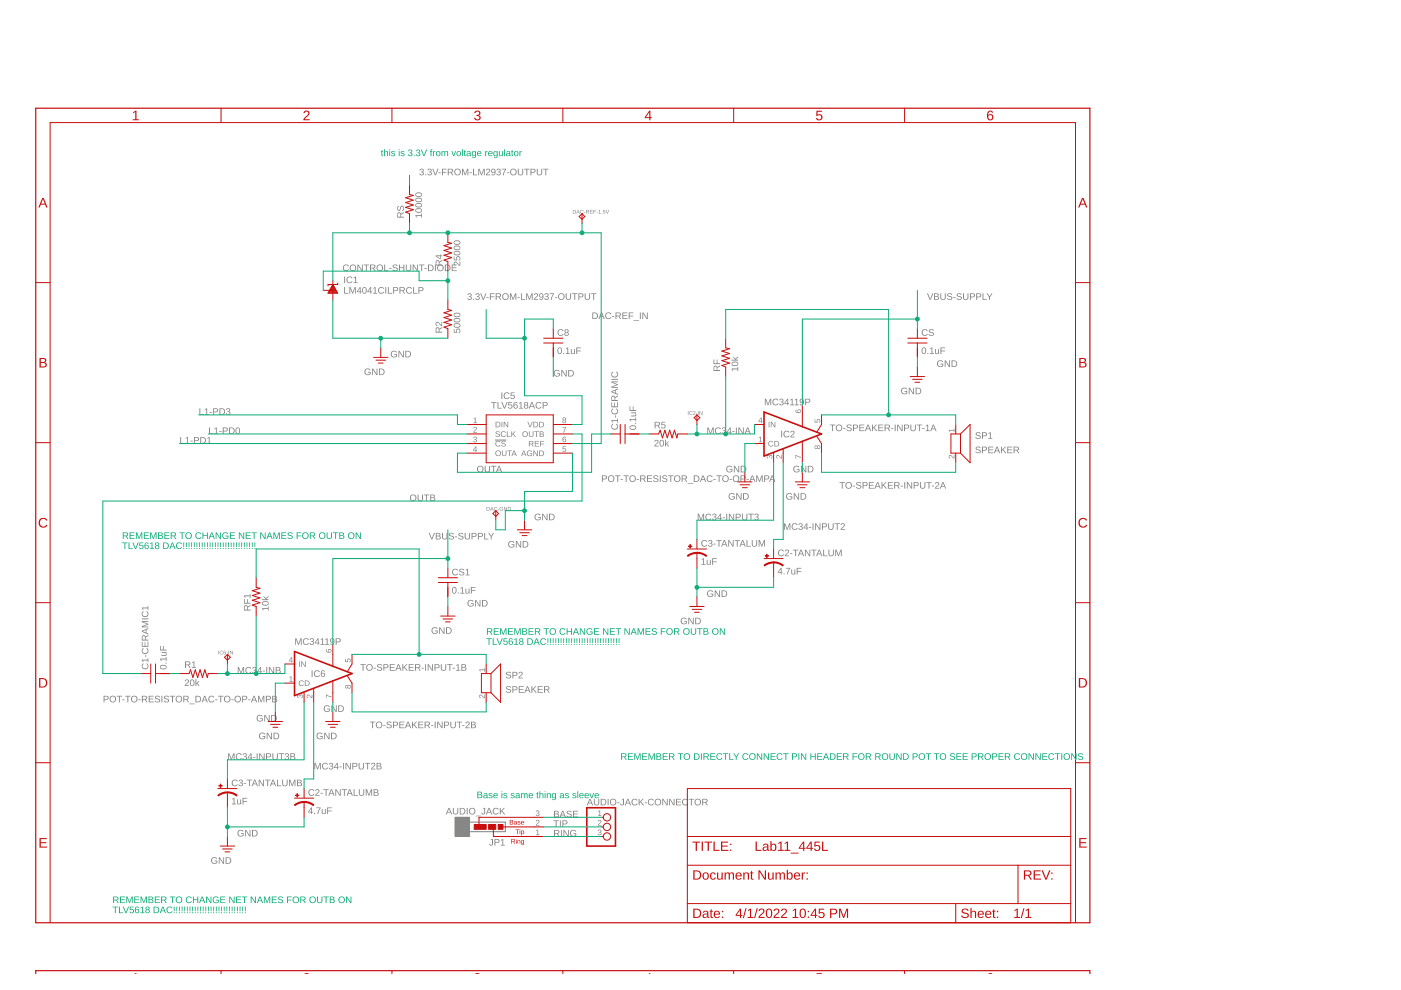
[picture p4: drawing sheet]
<svg xmlns="http://www.w3.org/2000/svg" width="297mm" height="210mm" viewBox="0 0 297 210" stroke-linecap="round" stroke-linejoin="round" font-family="sans-serif">
<path d="M99.5 174.3h7.6v2h-7.6" fill="none" stroke="#808080" stroke-width=".21"/>
<path d="M96.5 173.3h3v4.1h-3z" fill="#808080" stroke="#808080" stroke-width=".21"/>
<g fill="#808080">
<path d="M201.2 91.2h1v-.3h.1v.7h-.1v-.3h-.9l.2 .3h-.1z"/>
<path d="M201.2 96.6a.83 .83 0 0 1 1 .5v-.6h.1v.7l-.6-.5a.23 .23 0 0 0-.4 0 .23 .23 0 0 0 .2 .4v.1l-.3-.2z"/>
<path d="M160.9 92.8l.4-.2v1h.3v.2h-.7v-.2h.3v-.9l-.3 .2z"/>
<path d="M162.6 96.6l.4-.1 .1 .2a.32 .32 0 0 1 .4-.3 .32 .32 0 0 1 .3 .4l-.1 .3-.3 .2 .2-.5a.22 .22 0 0 0-.2-.2 .22 .22 0 0 0-.2 .3l-.1 .1a.23 .23 0 0 0-.1-.4 .23 .23 0 0 0-.3 .2 .23 .23 0 0 0 .2 .3v.1l-.3-.2z"/>
<path d="M164.7 96.6a.83 .83 0 0 1 .9 .5v-.6h.2v.7l-.7-.5a.23 .23 0 0 0-.4 0 .23 .23 0 0 0 .2 .4v.1l-.3-.2z"/>
<path d="M168.7 96.5l1.1 .4v.1l-1-.4v.6h-.1z"/>
<path d="M172.7 88.9h.2v.5h.3a.4 .4 0 0 1 .2-.5 .4 .4 0 0 1 .6 .2 .4 .4 0 0 1-.4 .5l.2-.4a.27 .27 0 0 0-.4-.2 .27 .27 0 0 0 0 .5v.1h-.7z"/>
<path d="M113.7 176.1l.4-.2v1h.3v.2h-.8v-.2h.3v-.9l-.2 .2z"/>
<path d="M113.7 173.9a.4 .4 0 0 1 .6 .2 .4 .4 0 0 1-.3 .5l-.2 .3h.6v.1h-.8l.5-.6a.23 .23 0 0 0 0-.4 .23 .23 0 0 0-.3 .2h-.2z"/>
<path d="M113.7 171.9a.34 .34 0 0 1 .6 0 .34 .34 0 0 1-.2 .5 .32 .32 0 0 1 .3 .4 .32 .32 0 0 1-.4 .2l-.3-.1-.1-.2 .4 .2a.22 .22 0 0 0 .2-.2 .22 .22 0 0 0-.2-.2l-.1-.2a.23 .23 0 0 0 .3-.1 .23 .23 0 0 0-.2-.3 .23 .23 0 0 0-.2 .2h-.2z"/>
<path d="M100.4 88.7l.4-.2v1.1h.3v.1h-.7v-.1h.3v-.9l-.3 .2z"/>
<path d="M100.5 90.6a.4 .4 0 0 1 .6 .2 .4 .4 0 0 1-.4 .5l-.2 .3h.6v.1h-.8l.5-.6a.23 .23 0 0 0 .1-.4 .23 .23 0 0 0-.4 .2l-.2-.1z"/>
<path d="M73 60.9h.2v1.2h.7v.2h-.9zM74.1 60.9h.2l.5 1.2 .4-1.2h.2v1.4h-.1v-1.3l-.5 1.3h-.1l-.5-1.3v1.3h-.1zM76.3 60.9h.2v.9h.2v.1h-.2v.4h-.2v-.4h-.7zM76.3 61.1l-.5 .7h.5zM77 60.9a.7 .7 0 0 1 .8 .5 .7 .7 0 0 1-.3 .8 .71 .71 0 0 1-.7-.4 .71 .71 0 0 1 .1-.8zM77.1 61a.78 .78 0 0 0 .2 1.1 .69 .69 0 0 0 0-1.1zM78.5 60.9h.2v.9h.2v.1h-.2v.4h-.2v-.4h-.6zM78.5 61.1l-.5 .7h.5zM79.1 61.1l.5-.2v1.2h.4v.2h-.9v-.2h.4v-1.1l-.4 .3zM80.3 61l.7-.1 .4 .3-.1 .1a.5 .5 0 0 0-.8-.1 .5 .5 0 0 0 0 .8 .5 .5 0 0 0 .8-.2l.1 .1a.71 .71 0 0 1-1 .2 .71 .71 0 0 1-.1-1.1zM81.7 60.9h.2v1.4h-.2zM82.2 60.9h.2v1.2h.7v.2h-.9zM83.4 60.9h.5a.43 .43 0 0 1 .5 .4 .43 .43 0 0 1-.4 .4h-.5v.6h-.1zM83.5 61v.6l.7-.2-.1-.3zM84.7 60.9h.7a.4 .4 0 0 1 .4 .3 .4 .4 0 0 1-.3 .5l.4 .6h-.2l-.4-.6h-.4v.6h-.2zM84.9 61v.5h.4a.26 .26 0 0 0 .4-.2 .26 .26 0 0 0-.4-.3zM86.3 61l.7-.1 .3 .3-.1 .1a.5 .5 0 0 0-.8-.1 .5 .5 0 0 0 .1 .8 .5 .5 0 0 0 .7-.2l.2 .1a.71 .71 0 0 1-1.1 .2 .71 .71 0 0 1 0-1.1zM87.6 60.9h.2v1.2h.7v.2h-.9zM88.7 60.9h.6a.43 .43 0 0 1 .5 .4 .43 .43 0 0 1-.5 .4h-.4v.6h-.2zM88.9 61v.6l.7-.2-.1-.3z"/>
<path d="M88.1 45.6h1.2v-.3h.2v.9h-.2v-.4h-1.1l.3 .3h-.2zM88.2 44.3a.83 .83 0 0 1 1.3 .3 .77 .77 0 0 1-.7 .5 .77 .77 0 0 1-.7-.5zM88.2 44.5a.56 .56 0 0 0 .4 .5 .56 .56 0 0 0 .6-.1l.1-.1a.6 .6 0 0 0-.4-.5 .6 .6 0 0 0-.7 .2zM88.2 43.1a.83 .83 0 0 1 1.3 .4 .77 .77 0 0 1-.7 .5 .77 .77 0 0 1-.7-.5zM88.2 43.4a.56 .56 0 0 0 .4 .5 .56 .56 0 0 0 .6-.2l.1-.1a.6 .6 0 0 0-.4-.4 .6 .6 0 0 0-.7 .2zM88.2 42a.83 .83 0 0 1 1.3 .4 .77 .77 0 0 1-.7 .5 .77 .77 0 0 1-.7-.5zM88.2 42.3a.56 .56 0 0 0 .4 .5 .56 .56 0 0 0 .6-.2l.1-.1a.6 .6 0 0 0-.4-.5 .6 .6 0 0 0-.7 .3zM88.2 40.9a.83 .83 0 0 1 1.3 .4 .77 .77 0 0 1-.7 .5 .77 .77 0 0 1-.7-.5zM88.2 41.1a.56 .56 0 0 0 .4 .5 .56 .56 0 0 0 .6-.1l.1-.1a.6 .6 0 0 0-.4-.5 .6 .6 0 0 0-.7 .2z"/>
<path d="M96.2 69.7h.2v.7h.4a.47 .47 0 0 1 .2-.7 .47 .47 0 0 1 .7 .3 .47 .47 0 0 1-.4 .6l.2-.5a.32 .32 0 0 0-.5-.2 .32 .32 0 0 0-.1 .5v.2l-.7-.1zM96.4 68.6a.83 .83 0 0 1 1.2 .4 .77 .77 0 0 1-.7 .5 .77 .77 0 0 1-.7-.5zM96.4 68.9a.56 .56 0 0 0 .3 .5 .56 .56 0 0 0 .6-.2l.1-.1a.6 .6 0 0 0-.4-.4 .6 .6 0 0 0-.6 .2zM96.4 67.5a.83 .83 0 0 1 1.2 .4 .77 .77 0 0 1-.7 .5 .77 .77 0 0 1-.7-.5zM96.4 67.8a.56 .56 0 0 0 .3 .5 .56 .56 0 0 0 .6-.2l.1-.1a.6 .6 0 0 0-.4-.5 .6 .6 0 0 0-.6 .3zM96.4 66.4a.83 .83 0 0 1 1.2 .4 .77 .77 0 0 1-.7 .5 .77 .77 0 0 1-.7-.5zM96.4 66.6a.56 .56 0 0 0 .3 .5 .56 .56 0 0 0 .6-.1l.1-.1a.6 .6 0 0 0-.4-.5 .6 .6 0 0 0-.6 .2z"/>
<path d="M96.3 55.6a.74 .74 0 0 1 1 .5l.1 .1v-.8h.2v1l-.7-.5a.28 .28 0 0 0-.5-.2 .28 .28 0 0 0 .2 .5l-.1 .2-.3-.3zM96.2 54.4h.2v.6h.4a.47 .47 0 0 1 .2-.6 .47 .47 0 0 1 .7 .3 .47 .47 0 0 1-.4 .6l.2-.5a.32 .32 0 0 0-.5-.3 .32 .32 0 0 0-.1 .6v.1h-.7zM96.4 53.3a.83 .83 0 0 1 1.2 .4 .77 .77 0 0 1-.7 .5 .77 .77 0 0 1-.7-.5zM96.4 53.5a.56 .56 0 0 0 .3 .5 .56 .56 0 0 0 .6-.1l.1-.1a.6 .6 0 0 0-.4-.5 .6 .6 0 0 0-.6 .2zM96.4 52.2a.83 .83 0 0 1 1.2 .4 .77 .77 0 0 1-.7 .4 .77 .77 0 0 1-.7-.5zM96.4 52.4a.56 .56 0 0 0 .3 .5 .56 .56 0 0 0 .6-.1l.1-.1a.6 .6 0 0 0-.4-.5 .6 .6 0 0 0-.6 .2zM96.4 51.1a.83 .83 0 0 1 1.2 .3 .77 .77 0 0 1-.7 .5 .77 .77 0 0 1-.7-.5zM96.4 51.3a.56 .56 0 0 0 .3 .5 .56 .56 0 0 0 .6-.1l.1-.1a.6 .6 0 0 0-.4-.5 .6 .6 0 0 0-.6 .2z"/>
<path d="M77.4 78.3l.8-.2 .4 .3-.2 .1a.54 .54 0 0 0-.8 0 .54 .54 0 0 0 0 .8 .54 .54 0 0 0 .8-.1v-.2h-.4v-.2h.6v.5a.76 .76 0 0 1-1.1 .1 .76 .76 0 0 1-.1-1.1zM78.9 78.1h.2l.8 1.2v-1.2h.1v1.4h-.2l-.7-1.2v1.2h-.2zM80.3 78.1h.5a.69 .69 0 0 1 .7 .7 .69 .69 0 0 1-.6 .7h-.6zM80.5 78.3v1.1a.59 .59 0 0 0 .9-.6 .59 .59 0 0 0-.9-.5z"/>
<path d="M107.9 114.9l.7-.2 .4 .3-.2 .1a.54 .54 0 0 0-.7 0 .54 .54 0 0 0 0 .8 .54 .54 0 0 0 .8-.1v-.2h-.4v-.2h.6v.5a.76 .76 0 0 1-1.1 .1 .76 .76 0 0 1-.1-1.1zM109.4 114.7h.2l.7 1.2v-1.2h.2v1.4h-.2l-.8-1.2v1.2h-.1zM110.8 114.7h.5a.69 .69 0 0 1 .7 .7 .69 .69 0 0 1-.7 .7h-.5zM111 114.9v1a.59 .59 0 0 0 .8-.5 .59 .59 0 0 0-.8-.5z"/>
<path d="M133.6 90.3a.83 .83 0 0 1 1.3 .4 .77 .77 0 0 1-.7 .4 .77 .77 0 0 1-.7-.5zM133.6 90.5a.56 .56 0 0 0 .4 .5 .56 .56 0 0 0 .6-.1l.1-.1a.6 .6 0 0 0-.4-.5 .6 .6 0 0 0-.7 .2zM134.7 89.7h.2v.2h-.2zM133.5 88.8h1.2v-.3h.2v.9h-.2v-.4h-1l.2 .3h-.2zM133.8 87.4h1.1v.2h-.2a.36 .36 0 0 1 .2 .4 .36 .36 0 0 1-.4 .3h-.7v-.2h.7a.26 .26 0 0 0 .3-.3 .26 .26 0 0 0-.4-.2h-.6zM133.5 86.1h.1v.8h.6v-.7h.1v.7h.6v.2h-1.4z"/>
<path d="M138.9 93.4a.47 .47 0 0 1 .7 .2 .47 .47 0 0 1-.4 .6l-.3 .3h.7v.2h-.9l.5-.7a.28 .28 0 0 0 .2-.5 .28 .28 0 0 0-.5 .1h-.2zM140 93.3a.7 .7 0 0 1 .8 .5 .7 .7 0 0 1-.3 .8 .71 .71 0 0 1-.7-.4 .71 .71 0 0 1 .1-.8zM140.2 93.4a.78 .78 0 0 0 .1 1.1 .69 .69 0 0 0 0-1.1zM141 93.2h.2v.9l.4-.5h.3l-.5 .5 .5 .6h-.2l-.4-.5-.1 .5h-.2z"/>
<path d="M155.1 78.1h1.3v-.3h.1v.9h-.1v-.4h-1.1l.2 .3h-.1zM155.3 76.8a.83 .83 0 0 1 1.2 .3 .77 .77 0 0 1-.7 .5 .77 .77 0 0 1-.7-.5zM155.3 77a.56 .56 0 0 0 .3 .5 .56 .56 0 0 0 .6-.1l.2-.1a.6 .6 0 0 0-.5-.5 .6 .6 0 0 0-.6 .2zM155.4 75.6l.5 .4 .6-.4v.2l-.5 .3 .5 .2v.1h-1.4v-.1h.9l-.6-.5z"/>
<path d="M207 94.8l.6-.1 .3 .3h-.2a.32 .32 0 0 0-.4-.2 .32 .32 0 0 0-.2 .4 .58 .58 0 0 1 .6 .2 .58 .58 0 0 1 .1 .6l-.3 .1a.61 .61 0 0 1-.7-.3l.2-.1a.37 .37 0 0 0 .4 .3 .37 .37 0 0 0 .3-.4l-.6-.2a.34 .34 0 0 1-.2-.3 .34 .34 0 0 1 .1-.3zM208.2 94.7h.6a.43 .43 0 0 1 .5 .4 .43 .43 0 0 1-.5 .4h-.4v.6h-.2zM208.4 94.9v.5l.6-.1-.1-.4zM209.5 94.7h1.1v.2h-.9v.4h.8v.2h-.8v.4h.9v.2h-1.1zM211.3 94.7h.2l.6 1.4h-.2l-.2-.4h-.6l-.2 .4h-.2zM211.4 94.8l-.3 .7h.6zM212.2 94.7h.2v.7l.7-.7h.2l-.6 .6 .7 .8h-.3l-.5-.7-.2 .2v.5h-.2zM213.6 94.7h1v.2h-.8v.4h.8v.2h-.8v.4h.9v.2h-1.1zM214.9 94.7h.7a.4 .4 0 0 1 .4 .3 .4 .4 0 0 1-.3 .5l.4 .6h-.2l-.4-.6h-.4v.6h-.2zM215.1 94.9v.5h.4a.26 .26 0 0 0 .4-.3 .26 .26 0 0 0-.4-.2z"/>
<path d="M195.6 73.7a.7 .7 0 0 1 .8 .5 .7 .7 0 0 1-.3 .8 .71 .71 0 0 1-.7-.4 .71 .71 0 0 1 .1-.8zM195.7 73.8a.78 .78 0 0 0 .2 1.1 .69 .69 0 0 0 0-1.1zM196.6 74.8h.2v.3h-.2zM197.2 73.9l.5-.2v1.2h.3v.2h-.9v-.2h.4v-1.1l-.3 .3zM198.2 74h.2v.7a.26 .26 0 0 0 .3 .3 .26 .26 0 0 0 .2-.4v-.6h.2v1.1h-.2v-.2a.36 .36 0 0 1-.4 .2 .36 .36 0 0 1-.3-.4zM199.4 73.7h1v.1h-.8v.5h.8v.2h-.8v.6h-.2z"/>
<path d="M166.8 104.7l.8-.1 .4 .3h-.2a.54 .54 0 0 0-.8 0 .54 .54 0 0 0 0 .8 .54 .54 0 0 0 .8 0v-.3h-.4v-.2h.6v.5a.76 .76 0 0 1-1.1 .1 .76 .76 0 0 1-.1-1.1zM168.3 104.6h.2l.8 1.1v-1.1h.1v1.3h-.2l-.7-1.1v1.1h-.2zM169.7 104.6h.5a.69 .69 0 0 1 .7 .6 .69 .69 0 0 1-.6 .7h-.6zM169.9 104.7v1.1a.59 .59 0 0 0 .9-.6 .59 .59 0 0 0-.9-.5z"/>
<path d="M154.7 104.7l.7-.1 .4 .3h-.2a.54 .54 0 0 0-.8 0 .54 .54 0 0 0 0 .8 .54 .54 0 0 0 .8 0v-.3h-.4v-.2h.6v.5a.76 .76 0 0 1-1.1 .1 .76 .76 0 0 1 0-1.1zM156.1 104.6h.2l.8 1.1v-1.1h.1v1.3h-.2l-.7-1.1v1.1h-.2zM157.6 104.6h.4a.69 .69 0 0 1 .7 .6 .69 .69 0 0 1-.6 .7h-.5zM157.7 104.7v1.1a.59 .59 0 0 0 .9-.6 .59 .59 0 0 0-.9-.5z"/>
<path d="M191.2 82.4l.7-.2 .4 .3-.1 .1a.54 .54 0 0 0-.8 0 .54 .54 0 0 0 0 .8 .54 .54 0 0 0 .8-.1v-.2h-.4v-.2h.6v.5a.76 .76 0 0 1-1.1 .1 .76 .76 0 0 1-.1-1.1zM192.7 82.2h.2l.7 1.2v-1.2h.2v1.4h-.2l-.8-1.2v1.2h-.1zM194.1 82.2h.5a.69 .69 0 0 1 .7 .7 .69 .69 0 0 1-.7 .7h-.5zM194.3 82.4v1a.59 .59 0 0 0 .8-.5 .59 .59 0 0 0-.8-.5z"/>
<path d="M162.2 84.5h.2l.4 1.2 .5-1.2h.2v1.4h-.2v-1.2l-.4 1.2h-.1l-.5-1.2v1.2h-.1zM164 84.7l.6-.2 .4 .4h-.1a.5 .5 0 0 0-.8 0 .5 .5 0 0 0 .1 .7 .5 .5 0 0 0 .7-.1l.1 .1a.71 .71 0 0 1-1 .2 .71 .71 0 0 1 0-1.1zM165.4 84.6a.4 .4 0 0 1 .6 0 .4 .4 0 0 1-.2 .6 .37 .37 0 0 1 .3 .5 .37 .37 0 0 1-.4 .2l-.5-.2v-.1h.2a.28 .28 0 0 0 .4 .2 .28 .28 0 0 0 .1-.4l-.4-.1v-.2a.27 .27 0 0 0 .4-.1 .27 .27 0 0 0-.2-.3 .27 .27 0 0 0-.3 .2h-.2zM166.9 84.5h.2v1h.2v.1h-.2v.3h-.2v-.3h-.6zM166.9 84.7l-.4 .8h.4zM167.6 84.8l.4-.3v1.3h.4v.1h-.9v-.1h.4v-1.1l-.3 .2zM168.5 84.8l.5-.3v1.3h.3v.1h-.8v-.1h.3v-1.1l-.3 .2zM169.7 84.6a.66 .66 0 0 1 .8 .3 .66 .66 0 0 1-.2 .9l-.5 .1-.2-.2 .5 .1 .2-.5a.45 .45 0 0 1-.7 0 .45 .45 0 0 1 .1-.7zM169.7 85a.31 .31 0 0 0 .6 0 .31 .31 0 0 0-.6 0zM170.7 84.5h.6a.43 .43 0 0 1 .5 .5 .43 .43 0 0 1-.5 .4h-.4v.5h-.2zM170.9 84.7v.5l.7-.1-.1-.4z"/>
<path d="M165.5 120.4h.2v.9h.2v.2h-.2v.3h-.2v-.3h-.6zM165.5 120.6l-.5 .7h.5zM166.1 121.6h.2v.2h-.2zM166.6 120.4h.9l-.4 1.4h-.2v-.4l.5-.8h-.8zM167.8 120.7h.1v.7a.26 .26 0 0 0 .3 .3 .26 .26 0 0 0 .2-.4v-.6h.2v1.1h-.1l-.1-.2a.36 .36 0 0 1-.4 .2 .36 .36 0 0 1-.2-.4zM168.9 120.4h1v.2h-.8v.5h.8v.1h-.8v.6h-.2z"/>
<path d="M148.8 118.6l.5-.2v1.2h.3v.2h-.9v-.2h.4v-1.1l-.3 .3zM149.8 118.7h.2v.7a.26 .26 0 0 0 .3 .3 .26 .26 0 0 0 .2-.4v-.6h.2v1.1h-.2v-.2a.36 .36 0 0 1-.4 .2 .36 .36 0 0 1-.3-.4zM151 118.4h1v.1h-.8v.5h.7v.2h-.7v.6h-.2z"/>
<path d="M144.5 131.1l.7-.1 .4 .3h-.2a.54 .54 0 0 0-.8 0 .54 .54 0 0 0 .1 .8 .54 .54 0 0 0 .8 0v-.3h-.5v-.1h.6v.4a.76 .76 0 0 1-1 .1 .76 .76 0 0 1-.1-1.1zM145.9 131h.3l.7 1.2v-1.2h.2v1.4h-.3l-.7-1.2v1.2h-.2zM147.4 131h.5a.69 .69 0 0 1 .7 .6 .69 .69 0 0 1-.7 .8h-.5zM147.6 131.1v1.1a.59 .59 0 0 0 .8-.5 .59 .59 0 0 0-.8-.6z"/>
<path d="M95.1 171.3h.2l.6 1.4h-.2l-.2-.4h-.6l-.2 .4h-.2zM95.2 171.4l-.3 .7h.6zM96 171.3h.2v.9a.38 .38 0 0 0 .4 .3 .38 .38 0 0 0 .4-.4v-.8h.2v.9a.57 .57 0 0 1-.6 .5 .57 .57 0 0 1-.6-.5zM97.5 171.3h.4a.69 .69 0 0 1 .8 .7 .69 .69 0 0 1-.7 .7h-.5zM97.7 171.4v1.1a.59 .59 0 0 0 .8-.5 .59 .59 0 0 0-.8-.6zM99 171.3h.1v1.4h-.1zM99.4 172a.71 .71 0 0 1 1.4 0 .71 .71 0 0 1-1.4 0zM99.5 172a.55 .55 0 0 0 1.1 0 .55 .55 0 0 0-1.1 0zM100.9 173h1.1v.1h-1.1zM102.4 171.3h.5l-.1 1.1-.2 .3a.41 .41 0 0 1-.6-.4h.2a.23 .23 0 0 0 .3 .2 .23 .23 0 0 0 .2-.2v-.9h-.3zM103.6 171.3h.2l.6 1.4h-.2l-.2-.4h-.6l-.2 .4h-.2zM103.7 171.4l-.3 .7h.5zM104.6 171.5l.7-.2 .4 .3-.2 .1a.5 .5 0 0 0-.7-.1 .5 .5 0 0 0 0 .8 .5 .5 0 0 0 .8-.1h.1a.71 .71 0 0 1-1 .2 .71 .71 0 0 1-.1-1zM106 171.3h.2v.7l.6-.7h.2l-.5 .6 .6 .8h-.2l-.6-.7-.1 .1v.6h-.2z"/>
<path d="M118.4 73.7a.7 .7 0 0 1 .8 .5 .7 .7 0 0 1-.3 .8 .71 .71 0 0 1-.7-.4 .71 .71 0 0 1 .1-.8zM118.5 73.8a.78 .78 0 0 0 .2 1.1 .69 .69 0 0 0 0-1.1zM119.4 74.8h.2v.3h-.2zM120 73.9l.5-.2v1.2h.3v.2h-.9v-.2h.4v-1.1l-.3 .3zM121 74h.2v.7a.26 .26 0 0 0 .3 .3 .26 .26 0 0 0 .2-.4v-.6h.2v1.1h-.2v-.2a.36 .36 0 0 1-.4 .2 .36 .36 0 0 1-.3-.4zM122.2 73.7h1v.1h-.8v.5h.7v.2h-.7v.6h-.2z"/>
<path d="M104.1 85.2h1.2v.2h-.5v1.2h-.2v-1.2h-.5zM105.5 85.2h.2v1.3h.7v.1h-.9zM106.3 85.2h.2l.5 1.3 .4-1.3h.2l-.5 1.4h-.2zM107.8 85.2h.8v.2h-.6l-.1 .4a.47 .47 0 0 1 .7 .2 .47 .47 0 0 1-.3 .7 .47 .47 0 0 1-.6-.4l.5 .2a.32 .32 0 0 0 .3-.5 .32 .32 0 0 0-.6 0h-.2zM109.1 85.3h.4l.2 .2-.5-.1-.2 .5a.47 .47 0 0 1 .8 .2 .47 .47 0 0 1-.4 .6 .47 .47 0 0 1-.5-.5zM109 86.2a.3 .3 0 0 0 .6 0 .3 .3 0 0 0-.6 0zM110.1 85.5l.4-.3v1.3h.4v.1h-.9v-.1h.4v-1.1l-.3 .2zM111.2 85.3a.4 .4 0 0 1 .7 0 .4 .4 0 0 1-.2 .6 .4 .4 0 0 1 .1 .6 .4 .4 0 0 1-.6 0 .4 .4 0 0 1 .1-.6l-.2-.2zM111.3 85.6a.26 .26 0 0 0 .5 0 .26 .26 0 0 0-.5 0zM111.3 86.2a.29 .29 0 0 0 .5 0 .29 .29 0 0 0-.5 0zM112.7 85.2h.2l.5 1.4h-.2l-.1-.4h-.6l-.2 .4h-.2zM112.8 85.4l-.3 .7h.5zM113.7 85.4l.7-.2 .4 .4h-.2a.5 .5 0 0 0-.7 0 .5 .5 0 0 0 0 .7 .5 .5 0 0 0 .8-.1l.1 .1a.71 .71 0 0 1-1 .2 .71 .71 0 0 1-.1-1.1zM115.1 85.2h.5a.43 .43 0 0 1 .5 .5 .43 .43 0 0 1-.4 .4h-.5v.5h-.1zM115.2 85.4v.5l.7-.1-.1-.4z"/>
<path d="M34.1 141.1a.83 .83 0 0 1 1.2 .3 .77 .77 0 0 1-.7 .5 .77 .77 0 0 1-.7-.5zM34.1 141.3a.56 .56 0 0 0 .3 .5 .56 .56 0 0 0 .7-.1l.1-.1a.6 .6 0 0 0-.5-.5 .6 .6 0 0 0-.6 .2zM35.1 140.5h.2v.2h-.2zM33.9 139.6h1.3v-.3h.1v.9h-.1v-.4h-1.1l.2 .3h-.1zM34.2 138.2h1.1v.2h-.2a.36 .36 0 0 1 .2 .4 .36 .36 0 0 1-.3 .3h-.8v-.2h.7a.26 .26 0 0 0 .3-.3 .26 .26 0 0 0-.3-.2h-.7zM33.9 136.9h.2v.8h.5v-.7h.2v.7h.5v.2h-1.4z"/>
<path d="M39.3 144.2a.47 .47 0 0 1 .7 .2 .47 .47 0 0 1-.4 .6l-.2 .3h.7v.2h-.9l.5-.7a.28 .28 0 0 0 .1-.5 .28 .28 0 0 0-.4 .1h-.2zM40.5 144.1a.7 .7 0 0 1 .8 .5 .7 .7 0 0 1-.3 .8 .71 .71 0 0 1-.8-.4 .71 .71 0 0 1 .2-.8zM40.6 144.2a.78 .78 0 0 0 .1 1.1 .69 .69 0 0 0 .1-1.1zM41.4 144h.2v.9l.5-.5h.2l-.4 .5 .4 .6h-.2l-.4-.5-.1 .5h-.2z"/>
<path d="M55.6 128.9h1.2v-.3h.2v.9h-.2v-.4h-1.1l.3 .3h-.2zM55.7 127.6a.83 .83 0 0 1 1.3 .3 .77 .77 0 0 1-.7 .5 .77 .77 0 0 1-.8-.5zM55.7 127.8a.56 .56 0 0 0 .4 .5 .56 .56 0 0 0 .6-.1l.1-.1a.6 .6 0 0 0-.5-.5 .6 .6 0 0 0-.6 .2zM55.9 126.4l.4 .4 .7-.4v.2l-.5 .3 .5 .2v.1h-1.5v-.1h.9l-.5-.5z"/>
<path d="M107.4 145.6l.6-.1 .4 .3h-.2a.32 .32 0 0 0-.4-.2 .32 .32 0 0 0-.2 .4 .58 .58 0 0 1 .6 .2 .58 .58 0 0 1 0 .6l-.2 .1a.61 .61 0 0 1-.8-.4h.2a.37 .37 0 0 0 .4 .3 .37 .37 0 0 0 .3-.4l-.6-.2a.34 .34 0 0 1-.2-.3 .34 .34 0 0 1 .1-.3zM108.6 145.5h.6a.43 .43 0 0 1 .5 .4 .43 .43 0 0 1-.5 .4h-.4v.6h-.2zM108.8 145.6v.6l.7-.1-.1-.4zM110 145.5h1v.2h-.8v.4h.8v.1h-.8v.5h.9v.2h-1.1zM111.7 145.5h.2l.6 1.4h-.2l-.2-.4h-.6l-.1 .4h-.2zM111.8 145.6l-.2 .7h.5zM112.7 145.5h.2v.7l.6-.7h.2l-.5 .6 .6 .8h-.2l-.6-.7-.1 .2v.5h-.2zM114 145.5h1.1v.2h-.9v.4h.8v.1h-.8v.5h.9v.2h-1.1zM115.3 145.5h.7a.4 .4 0 0 1 .5 .3 .4 .4 0 0 1-.4 .5l.4 .6h-.2l-.3-.6h-.5v.6h-.2zM115.5 145.6v.6h.5a.26 .26 0 0 0 .3-.3 .26 .26 0 0 0-.3-.3z"/>
<path d="M96 124.5a.7 .7 0 0 1 .9 .5 .7 .7 0 0 1-.4 .8 .71 .71 0 0 1-.7-.4 .71 .71 0 0 1 .2-.8zM96.2 124.6a.78 .78 0 0 0 .1 1.1 .69 .69 0 0 0 0-1.1zM97.1 125.6h.2v.3h-.2zM97.6 124.7l.5-.2v1.2h.4v.2h-.9v-.2h.3v-1.1l-.3 .3zM98.7 124.8h.2v.7a.26 .26 0 0 0 .2 .3 .26 .26 0 0 0 .3-.4v-.6h.1v1.1h-.1v-.2a.36 .36 0 0 1-.4 .2 .36 .36 0 0 1-.3-.4zM99.8 124.5h1v.1h-.8v.5h.8v.2h-.8v.6h-.2z"/>
<path d="M67.3 155.5l.7-.2 .4 .4h-.2a.54 .54 0 0 0-.8 0 .54 .54 0 0 0 .1 .8 .54 .54 0 0 0 .7-.1v-.2h-.4v-.2h.6v.5a.76 .76 0 0 1-1.1 .1 .76 .76 0 0 1 0-1.1zM68.7 155.4h.3l.7 1.1v-1.1h.2v1.3h-.3l-.7-1.1v1.1h-.2zM70.2 155.4h.4a.69 .69 0 0 1 .8 .6 .69 .69 0 0 1-.7 .7h-.5zM70.4 155.5v1.1a.59 .59 0 0 0 .8-.6 .59 .59 0 0 0-.8-.5z"/>
<path d="M55.1 155.5l.7-.2 .4 .4h-.2a.54 .54 0 0 0-.8 0 .54 .54 0 0 0 .1 .8 .54 .54 0 0 0 .8-.1v-.2h-.5v-.2h.6v.5a.76 .76 0 0 1-1 .1 .76 .76 0 0 1-.1-1.1zM56.5 155.4h.3l.7 1.1v-1.1h.2v1.3h-.3l-.7-1.1v1.1h-.2zM58 155.4h.5a.69 .69 0 0 1 .7 .6 .69 .69 0 0 1-.7 .7h-.5zM58.2 155.5v1.1a.59 .59 0 0 0 .8-.6 .59 .59 0 0 0-.8-.5z"/>
<path d="M91.7 133.2l.7-.2 .4 .3-.2 .1a.54 .54 0 0 0-.8 0 .54 .54 0 0 0 .1 .8 .54 .54 0 0 0 .7-.1v-.3h-.4v-.1h.6v.5a.76 .76 0 0 1-1.1 0 .76 .76 0 0 1 0-1zM93.1 133h.2l.8 1.2v-1.2h.1v1.4h-.2l-.7-1.2v1.2h-.2zM94.6 133h.4a.69 .69 0 0 1 .8 .7 .69 .69 0 0 1-.7 .7h-.5zM94.8 133.2v1a.59 .59 0 0 0 .8-.5 .59 .59 0 0 0-.8-.5z"/>
<path d="M62.6 135.3h.2l.5 1.2 .4-1.2h.2v1.4h-.1v-1.2l-.5 1.2h-.1l-.4-1.2v1.2h-.2zM64.4 135.5l.7-.2 .4 .4h-.2a.5 .5 0 0 0-.8 0 .5 .5 0 0 0 .1 .7 .5 .5 0 0 0 .7-.1l.2 .1a.71 .71 0 0 1-1.1 .2 .71 .71 0 0 1 0-1.1zM65.8 135.4a.4 .4 0 0 1 .7 0 .4 .4 0 0 1-.2 .6 .37 .37 0 0 1 .3 .5 .37 .37 0 0 1-.5 .2l-.4-.2-.1-.1 .2-.1a.28 .28 0 0 0 .4 .3 .28 .28 0 0 0 .1-.4l-.3-.1v-.2a.27 .27 0 0 0 .4-.1 .27 .27 0 0 0-.2-.4 .27 .27 0 0 0-.4 .3h-.1zM67.4 135.3h.1v1h.2v.1h-.2v.3h-.1v-.3h-.7zM67.4 135.5l-.5 .8h.5zM68 135.6l.5-.3v1.3h.3v.1h-.8v-.1h.3v-1.1l-.3 .2zM69 135.6l.5-.3v1.3h.3v.1h-.9v-.1h.4v-1.1l-.3 .2zM70.1 135.4a.66 .66 0 0 1 .8 .3 .66 .66 0 0 1-.1 .8l-.5 .2-.3-.2 .5 .1 .2-.5a.45 .45 0 0 1-.6 0 .45 .45 0 0 1 0-.7zM70.1 135.8a.31 .31 0 0 0 .6 0 .31 .31 0 0 0-.6 0zM71.2 135.3h.6a.43 .43 0 0 1 .4 .5 .43 .43 0 0 1-.4 .4h-.4v.5h-.2zM71.4 135.5v.5l.6-.1-.1-.4z"/>
<path d="M66 171.2h.1v.9h.2v.2h-.2v.3h-.1v-.3h-.7zM66 171.4l-.5 .7h.5zM66.6 172.4h.2v.2h-.2zM67.1 171.2h.9l-.5 1.4h-.2l.1-.4 .4-.9h-.7zM68.2 171.5h.2v.7a.26 .26 0 0 0 .3 .3 .26 .26 0 0 0 .2-.4v-.6h.2v1.1h-.2v-.2a.36 .36 0 0 1-.4 .2 .36 .36 0 0 1-.3-.4zM69.4 171.2h.9v.2h-.8v.5h.8v.1h-.8v.6h-.1z"/>
<path d="M49.2 169.4l.5-.2v1.2h.3v.2h-.8v-.2h.3v-1.1l-.3 .3zM50.3 169.5h.2v.7a.26 .26 0 0 0 .2 .3 .26 .26 0 0 0 .2-.4v-.6h.2v1.1h-.1v-.2a.36 .36 0 0 1-.5 .2 .36 .36 0 0 1-.2-.4zM51.4 169.2h1v.1h-.8v.5h.8v.2h-.8v.6h-.2z"/>
<path d="M44.9 181.9l.8-.1 .3 .3h-.1a.54 .54 0 0 0-.8 0 .54 .54 0 0 0 0 .8 .54 .54 0 0 0 .8 0v-.3h-.4v-.1h.6v.4a.76 .76 0 0 1-1.1 .1 .76 .76 0 0 1-.1-1.1zM46.4 181.8h.2l.8 1.2-.1-1.2h.2v1.3h-.2l-.8-1.1 .1 1.1h-.2zM47.8 181.8h.5a.69 .69 0 0 1 .7 .6 .69 .69 0 0 1-.6 .7h-.6zM48 181.9v1.1a.59 .59 0 0 0 .8-.5 .59 .59 0 0 0-.8-.6z"/>
<path d="M73 58.6h.2v1.4h-.2zM73.6 58.8l.7-.2 .4 .4h-.2a.5 .5 0 0 0-.7 0 .5 .5 0 0 0 0 .7 .5 .5 0 0 0 .8-.1l.1 .1a.71 .71 0 0 1-1 .2 .71 .71 0 0 1-.1-1.1zM75 58.9l.5-.3v1.3h.3v.1h-.8v-.1h.3v-1.1l-.3 .2z"/>
<path d="M84.3 45.1l.5-.1 .2 .3 .6-.4v.3l-.6 .3v.5h.6v.1h-1.4zM84.5 45.3l-.1 .7h.5l-.1-.7zM84.4 43.7l.1-.1 .1 .2a.32 .32 0 0 0-.3 .4 .32 .32 0 0 0 .4 .2 .58 .58 0 0 1 .2-.6 .58 .58 0 0 1 .6 0l.1 .2a.61 .61 0 0 1-.3 .8v-.2a.37 .37 0 0 0 .2-.5 .37 .37 0 0 0-.4-.2l-.2 .6a.34 .34 0 0 1-.4 .2 .34 .34 0 0 1-.3-.3z"/>
<path d="M92.5 69.5l.4-.1 .3 .3 .5-.4v.2l-.5 .4v.4h.5v.2h-1.3zM92.6 69.7l-.1 .6h.5v-.6zM92.4 68.4a.74 .74 0 0 1 1.1 .4l.1 .1v-.7h.1v.9l-.6-.5a.28 .28 0 0 0-.5-.1 .28 .28 0 0 0 .1 .4v.2l-.3-.3z"/>
<path d="M92.5 55.3l.4-.1 .3 .3 .5-.4v.2l-.5 .4v.4h.5v.2h-1.3zM92.6 55.4l-.1 .7h.5v-.7zM92.4 54.1h.9v-.1h.1v.1h.3v.2h-.3v.7h-.1l-.9-.7zM92.6 54.3l.7 .5v-.5z"/>
<path d="M129.8 89.9l.1-.1 .1 .2a.5 .5 0 0 0 0 .8 .5 .5 0 0 0 .7-.1 .5 .5 0 0 0-.1-.7l.1-.2a.7 .7 0 0 1 .2 1 .7 .7 0 0 1-1.1 .2 .7 .7 0 0 1 0-1.1zM129.6 89.1h1.3v-.4h.1v.9h-.1v-.3h-1.1l.2 .3h-.1zM130.4 88.1h.2v.4h-.2zM129.8 86.7l.1-.1 .1 .2a.5 .5 0 0 0 0 .7 .5 .5 0 0 0 .7 0 .5 .5 0 0 0-.1-.8l.1-.1a.7 .7 0 0 1 .2 1 .7 .7 0 0 1-1.1 .1 .7 .7 0 0 1 0-1zM129.6 85.3h.2v.9h.4v-.8h.2v.8h.5v-.9h.1v1.1h-1.4zM129.7 84l.5-.1 .2 .3 .6-.4v.2l-.6 .4v.4h.6v.2h-1.4zM129.8 84.1v.7h.5l-.1-.7zM129.6 82.9l1.4-.5v.2l-.4 .1v.7l.4 .1v.2l-1.4-.5zM129.8 83.1l.7 .2v-.5zM129.6 80.9h1.4v.1h-1.2l1.2 .5v.1l-1.2 .5h1.2v.1h-1.4v-.2l1.2-.5-1.2-.4zM129.6 80.3h1.4v.2h-1.4zM129.8 78.9l.1-.1 .1 .2a.5 .5 0 0 0 0 .7 .5 .5 0 0 0 .7 0 .5 .5 0 0 0-.1-.8l.1-.1a.7 .7 0 0 1 .2 1 .7 .7 0 0 1-1.1 .1 .7 .7 0 0 1 0-1z"/>
<path d="M138.8 89.4h.6a.4 .4 0 0 1 .5 .4 .4 .4 0 0 1-.3 .4l.4 .6h-.2l-.4-.6h-.4v.6h-.2zM139 89.6v.5h.4a.26 .26 0 0 0 .3-.3 .26 .26 0 0 0-.3-.2zM140.2 89.4h.8v.2h-.6v.4a.47 .47 0 0 1 .7 .2 .47 .47 0 0 1-.3 .7 .47 .47 0 0 1-.6-.4l.4 .2a.32 .32 0 0 0 .3-.5 .32 .32 0 0 0-.5 0h-.2z"/>
<path d="M151.4 77.6l.4-.1 .3 .3 .6-.3v.2l-.6 .3v.5h.6v.2h-1.4zM151.5 77.8l-.1 .7h.5v-.7zM151.3 76.2h.1v.8h.6v-.8h.1v.8h.6v.2h-1.4z"/>
<path d="M207 91.7h.6l.3 .3h-.2a.32 .32 0 0 0-.4-.3 .32 .32 0 0 0-.2 .4 .58 .58 0 0 1 .6 .2 .58 .58 0 0 1 .1 .7h-.3a.61 .61 0 0 1-.7-.3h.2a.37 .37 0 0 0 .4 .3 .37 .37 0 0 0 .3-.5l-.6-.2a.34 .34 0 0 1-.2-.2 .34 .34 0 0 1 .1-.4zM208.2 91.7h.6a.43 .43 0 0 1 .5 .4 .43 .43 0 0 1-.5 .4h-.4v.5h-.2zM208.4 91.8v.6l.6-.2-.1-.4zM209.6 91.9l.5-.2v1.2h.3v.1h-.9v-.1h.4v-1.1l-.3 .2z"/>
<path d="M195.6 70l.7-.2 .4 .3-.2 .1a.5 .5 0 0 0-.7 0 .5 .5 0 0 0 0 .7 .5 .5 0 0 0 .7-.1l.2 .1a.71 .71 0 0 1-1.1 .2 .71 .71 0 0 1 0-1.1zM197.1 69.9l.6-.1 .3 .3h-.2a.32 .32 0 0 0-.4-.2 .32 .32 0 0 0-.2 .4 .58 .58 0 0 1 .6 .2 .58 .58 0 0 1 .1 .6l-.3 .1a.61 .61 0 0 1-.7-.3l.1-.1a.37 .37 0 0 0 .5 .3 .37 .37 0 0 0 .3-.4l-.6-.2a.34 .34 0 0 1-.3-.3 .34 .34 0 0 1 .2-.3z"/>
<path d="M163 89.4h.1v1.2h-.1zM163.4 89.4h.2l.6 1v-1h.2v1.2h-.2l-.6-1v1h-.2z"/>
<path d="M163 93.6l.6-.1 .4 .3h-.2a.44 .44 0 0 0-.6 0 .44 .44 0 0 0 0 .6 .44 .44 0 0 0 .7-.1l.1 .1a.6 .6 0 0 1-.9 .1 .6 .6 0 0 1-.1-.9zM164.2 93.5h.4a.59 .59 0 0 1 .6 .5 .59 .59 0 0 1-.6 .7h-.4zM164.3 93.6v.9a.5 .5 0 0 0 .7-.4 .5 .5 0 0 0-.7-.5z"/>
<path d="M161.3 88.5h.2v.8h.2l-.2 .4h-.1v-.3h-.6zM161.4 88.7l-.5 .6h.5z"/>
<path d="M168.7 86.9l.2-.1-.1 .5 .4 .1a.4 .4 0 0 1 .2-.6 .4 .4 0 0 1 .5 .4 .4 .4 0 0 1-.5 .4 .5 .5 0 0 1-.6-.1 .5 .5 0 0 1-.1-.6zM169.2 87.2a.25 .25 0 0 0 .5 0 .25 .25 0 0 0-.5 0z"/>
<path d="M172.8 94.5h.3l.2 .2a.34 .34 0 0 1 .5-.1 .34 .34 0 0 1 0 .5 .34 .34 0 0 1-.5-.1 .34 .34 0 0 1-.6 .1 .34 .34 0 0 1 .1-.6zM172.8 94.8a.22 .22 0 0 0 .4 0 .22 .22 0 0 0-.4 0zM173.3 94.8a.25 .25 0 0 0 .5 0 .25 .25 0 0 0-.5 0z"/>
<path d="M165.6 91.3h.2v1.4h-.2zM166.3 91.5l.7-.1 .4 .3h-.2a.5 .5 0 0 0-.8 0 .5 .5 0 0 0 .1 .7 .5 .5 0 0 0 .7-.1l.2 .1a.71 .71 0 0 1-1.1 .2 .71 .71 0 0 1 0-1.1zM167.7 91.4a.47 .47 0 0 1 .7 .2 .47 .47 0 0 1-.4 .7l-.2 .3h.7v.1h-.9l.5-.6a.28 .28 0 0 0 .1-.5 .28 .28 0 0 0-.4 .1h-.2z"/>
<path d="M165.1 116.7l.7-.2 .4 .4h-.2a.5 .5 0 0 0-.7 0 .5 .5 0 0 0 0 .7 .5 .5 0 0 0 .8-.1l.1 .1a.71 .71 0 0 1-1 .2 .71 .71 0 0 1-.1-1.1zM166.5 116.6a.47 .47 0 0 1 .8 .2 .47 .47 0 0 1-.4 .7l-.3 .3h.7v.1h-.9l.5-.7a.28 .28 0 0 0 .2-.4 .28 .28 0 0 0-.5 .1h-.2zM167.5 117.3h.5v.2h-.5zM168.1 116.5h1.2v.2h-.5v1.2h-.2v-1.2h-.5zM169.7 116.5h.2l.6 1.4h-.2l-.2-.4h-.6l-.1 .4h-.2zM169.8 116.7l-.2 .7h.5zM170.7 116.5h.2l.7 1.2v-1.2h.2v1.4h-.2l-.8-1.2v1.2h-.1zM172 116.5h1.1v.2h-.4v1.2h-.2v-1.2h-.5zM173.6 116.5h.2l.6 1.4h-.2l-.2-.4h-.6l-.2 .4h-.2zM173.7 116.7l-.3 .7h.6zM174.5 116.5h.2v1.3h.7v.1h-.9zM175.6 116.5h.2v.9a.38 .38 0 0 0 .4 .4 .38 .38 0 0 0 .4-.4v-.9h.2v.9a.57 .57 0 0 1-.6 .5 .57 .57 0 0 1-.6-.5zM177.1 116.5h.3l.4 1.2 .4-1.2h.3v1.4h-.2v-1.2l-.5 1.2h-.1l-.4-1.2v1.2h-.2z"/>
<path d="M148.9 114.7l.7-.2 .3 .3-.1 .1a.5 .5 0 0 0-.8 0 .5 .5 0 0 0 .1 .7 .5 .5 0 0 0 .7-.1h.2a.71 .71 0 0 1-1.1 .3 .71 .71 0 0 1 0-1.1zM150.3 114.6a.4 .4 0 0 1 .6 0 .4 .4 0 0 1-.2 .6 .37 .37 0 0 1 .4 .4 .37 .37 0 0 1-.5 .3l-.4-.2-.1-.2h.2a.28 .28 0 0 0 .4 .3 .28 .28 0 0 0 .1-.5h-.4v-.2a.27 .27 0 0 0 .4-.1 .27 .27 0 0 0-.2-.4 .27 .27 0 0 0-.3 .3h-.2zM151.2 115.3h.5v.1h-.5zM151.9 114.5h1.1v.2h-.5v1.2h-.2v-1.2h-.4zM153.5 114.5h.2l.5 1.4h-.1l-.2-.4h-.6l-.2 .4h-.2zM153.6 114.7l-.3 .6h.5zM154.4 114.5h.2l.8 1.2v-1.2h.1v1.4h-.2l-.7-1.2v1.2h-.2zM155.7 114.5h1.2v.2h-.5v1.2h-.2v-1.2h-.5zM157.3 114.5h.3l.5 1.4h-.2l-.1-.4h-.7l-.1 .4h-.2zM157.4 114.7l-.2 .6h.5zM158.3 114.5h.2v1.2h.7v.2h-.9zM159.4 114.5h.2v.9a.38 .38 0 0 0 .4 .4 .38 .38 0 0 0 .3-.4v-.9h.2v.9a.57 .57 0 0 1-.5 .5 .57 .57 0 0 1-.6-.5zM160.9 114.5h.2l.4 1.2 .5-1.2h.2v1.4h-.2v-1.2l-.4 1.2h-.1l-.5-1.2v1.2h-.1z"/>
<path d="M121.5 44.5h.2a.39 .39 0 0 1 .4 .4 .39 .39 0 0 1-.4 .4h-.2zM121.6 44.6v.6a.33 .33 0 0 0 .4-.3 .33 .33 0 0 0-.4-.3zM122.5 44.5l.4 .8-.2-.2h-.3l-.2 .2zM122.6 44.6l-.2 .4h.3zM123.1 44.6l.4-.1 .2 .2a.34 .34 0 0 0-.5-.1 .34 .34 0 0 0 0 .6 .34 .34 0 0 0 .5-.1 .4 .4 0 0 1-.6 .1 .4 .4 0 0 1 0-.6zM123.8 44.9l.3 .1zM124.2 44.5h.4a.23 .23 0 0 1 .3 .2 .23 .23 0 0 1-.2 .3l.2 .3-.3-.3h-.2l-.2 .3zM124.4 44.6v.3l.4-.1-.1-.2zM125.1 44.5h.6l-.5 .1v.2h.4l-.4 .1v.3l.5 .1h-.6zM125.8 44.5h.6l-.5 .1v.3h.5l-.5 .1v.3zM126.5 44.9l.3 .1zM126.9 44.6l.3-.1v.7l.2 .1h-.5l.2-.1v-.6zM127.6 45.2l.1 .1zM127.9 44.5h.4l-.3 .1-.1 .2a.27 .27 0 0 1 .4 .2 .27 .27 0 0 1-.1 .3 .27 .27 0 0 1-.4-.2l.3 .1a.21 .21 0 0 0 .1-.3 .21 .21 0 0 0-.4 0zM128.4 44.5l.4 .7 .4-.7-.4 .8z"/>
<path d="M145.8 87.2l.2 .8zM146.2 87.3l.4-.1 .2 .2a.34 .34 0 0 0-.5-.1 .34 .34 0 0 0 0 .5 .34 .34 0 0 0 .5 0 .4 .4 0 0 1-.6 .1 .4 .4 0 0 1 0-.6zM147 87.2a.29 .29 0 0 1 .5 .2 .29 .29 0 0 1-.3 .3l-.1 .2 .4 .1-.6-.1a.42 .42 0 0 0 .3-.7l-.3 .2zM147.6 87.6l.2 .1zM148 87.2l.1 .8zM148.3 87.2l.6 .6v-.6v.8l-.5-.7-.1 .7z"/>
<path d="M103.2 107.5h.2a.39 .39 0 0 1 .4 .4 .39 .39 0 0 1-.3 .4h-.3zM103.3 107.6v.6a.33 .33 0 0 0 .4-.3 .33 .33 0 0 0-.4-.3zM104.2 107.5l.5 .8-.2-.3h-.4l-.2 .3zM104.3 107.6l-.2 .4h.3zM104.8 107.6l.4-.1 .2 .2a.34 .34 0 0 0-.5-.1 .34 .34 0 0 0 0 .5 .34 .34 0 0 0 .5 0 .4 .4 0 0 1-.6 .1 .4 .4 0 0 1 0-.6zM105.5 107.9l.3 .1zM106 107.6l.4-.1 .3 .2a.34 .34 0 0 0-.5-.1 .34 .34 0 0 0-.1 .4 .34 .34 0 0 0 .5 .1l-.3-.2h.4v.3a.43 .43 0 0 1-.6 0 .43 .43 0 0 1-.1-.6zM106.8 107.5l.6 .7 .1-.7v.8l-.6-.7-.1 .7zM107.7 107.5h.2a.39 .39 0 0 1 .5 .4 .39 .39 0 0 1-.4 .4h-.3zM107.8 107.6v.6a.33 .33 0 0 0 .4-.3 .33 .33 0 0 0-.4-.3z"/>
<path d="M104.1 177.9h.4v1.2l-.2 .2a.41 .41 0 0 1-.6-.4h.2a.23 .23 0 0 0 .2 .3 .23 .23 0 0 0 .2-.3v-.8h-.2zM104.8 177.9h.6a.43 .43 0 0 1 .5 .4 .43 .43 0 0 1-.5 .4h-.4v.6h-.2zM105 178.1v.5l.7-.1-.1-.4zM106.2 178.1l.5-.2v1.2h.3v.2h-.8v-.2h.3v-1l-.3 .2z"/>
<path d="M118.4 70l.7-.2 .4 .3-.2 .1a.5 .5 0 0 0-.8 0 .5 .5 0 0 0 .1 .7 .5 .5 0 0 0 .7-.1l.2 .1a.71 .71 0 0 1-1.1 .2 .71 .71 0 0 1 0-1.1zM119.8 69.9a.4 .4 0 0 1 .6-.1 .4 .4 0 0 1-.1 .7 .4 .4 0 0 1 .1 .6 .4 .4 0 0 1-.6 0 .4 .4 0 0 1 .1-.6l-.2-.2zM119.9 70.2a.26 .26 0 0 0 .5 0 .26 .26 0 0 0-.5 0zM119.8 70.8a.3 .3 0 0 0 .6 0 .3 .3 0 0 0-.6 0z"/>
<path d="M105.1 89.4h.4a.59 .59 0 0 1 .6 .6 .59 .59 0 0 1-.6 .6h-.4zM105.2 89.5v1a.5 .5 0 0 0 .7-.5 .5 .5 0 0 0-.7-.5zM106.3 89.4h.2v1.2h-.2zM106.8 89.4h.2l.6 1v-1h.2v1.2h-.2l-.7-1v1h-.1z"/>
<path d="M105.2 91.5l.5-.1 .3 .3h-.2a.27 .27 0 0 0-.3-.2 .27 .27 0 0 0-.2 .4 .5 .5 0 0 1 .5 .1 .5 .5 0 0 1 .1 .6h-.6l-.3-.3h.2a.31 .31 0 0 0 .3 .3 .31 .31 0 0 0 .3-.4l-.5-.2a.29 .29 0 0 1-.2-.2 .29 .29 0 0 1 .1-.3zM106.3 91.6l.6-.1 .3 .2-.1 .1a.44 .44 0 0 0-.7-.1 .44 .44 0 0 0 .1 .7 .44 .44 0 0 0 .6-.1h.2a.6 .6 0 0 1-.9 .2 .6 .6 0 0 1-.1-.9zM107.5 91.5h.1v1h.6v.1h-.7zM108.4 91.5h.2v.5l.5-.5h.2l-.5 .5 .6 .6h-.2l-.5-.5-.1 .1v.4h-.2z"/>
<path d="M105.2 93.6l.6-.1 .3 .3h-.1a.44 .44 0 0 0-.7 0 .44 .44 0 0 0 0 .6 .44 .44 0 0 0 .7-.1l.1 .1a.6 .6 0 0 1-.9 .1 .6 .6 0 0 1 0-.9zM106.4 93.5h.5l.3 .2-.1 .1a.27 .27 0 0 0-.4-.2 .27 .27 0 0 0-.2 .3 .5 .5 0 0 1 .6 .2 .5 .5 0 0 1 0 .5h-.6l-.2-.2 .1-.1a.31 .31 0 0 0 .4 .3 .31 .31 0 0 0 .2-.4l-.5-.1a.29 .29 0 0 1-.2-.3 .29 .29 0 0 1 .1-.3z"/>
</g>
<path d="M104.9 93.3h2.4" fill="none" stroke="#808080" stroke-width=".21"/>
<g fill="#808080">
<path d="M100.5 92.7a.34 .34 0 0 1 .5-.1 .34 .34 0 0 1-.1 .6 .32 .32 0 0 1 .2 .3 .32 .32 0 0 1-.4 .3l-.3-.1-.1-.2 .4 .2a.22 .22 0 0 0 .3-.3 .22 .22 0 0 0-.3-.2l-.1-.1a.23 .23 0 0 0 .3-.1 .23 .23 0 0 0-.1-.3 .23 .23 0 0 0-.3 .2h-.2z"/>
<path d="M119.3 90.6h.7l-.4 1.1h-.1v-.3l.4-.7h-.6z"/>
<path d="M119.3 94.6h.7v.1h-.6v.4a.4 .4 0 0 1 .6 .2 .4 .4 0 0 1-.3 .6 .4 .4 0 0 1-.5-.4l.4 .2a.27 .27 0 0 0 .3-.4 .27 .27 0 0 0-.5 0h-.1z"/>
<path d="M101.6 141.9h1.1v-.2h.1v.7h-.1v-.3h-.9l.1 .3h-.1z"/>
<path d="M101.7 147.4a.83 .83 0 0 1 1 .5v-.6h.1v.7l-.6-.5a.23 .23 0 0 0-.4 0 .23 .23 0 0 0 .1 .4v.1l-.3-.2z"/>
<path d="M61.4 143.6l.4-.2v1h.3v.2h-.8v-.2h.3v-.9l-.2 .2z"/>
<path d="M63.1 147.4l.3-.1 .2 .2a.32 .32 0 0 1 .4-.3 .32 .32 0 0 1 .2 .4l-.1 .3-.2 .2 .2-.5a.22 .22 0 0 0-.3-.2 .22 .22 0 0 0-.2 .3l-.1 .1a.23 .23 0 0 0-.1-.4 .23 .23 0 0 0-.3 .2 .23 .23 0 0 0 .2 .3v.1l-.3-.2z"/>
<path d="M65.1 147.4a.83 .83 0 0 1 1 .5v-.6h.1v.7l-.6-.5a.23 .23 0 0 0-.4 0 .23 .23 0 0 0 .1 .4v.1l-.3-.2z"/>
<path d="M69.1 147.3l1.2 .4v.1l-1.1-.4v.6h-.1z"/>
<path d="M73.2 139.7h.1v.5h.4a.4 .4 0 0 1 .1-.5 .4 .4 0 0 1 .6 .2 .4 .4 0 0 1-.3 .5l.1-.4a.27 .27 0 0 0-.4-.2 .27 .27 0 0 0 0 .5v.1h-.6z"/>
<path d="M126.8 172l.4-.2v1.1h.3v.1h-.7v-.1h.3v-.9l-.3 .2z"/>
<path d="M126.9 173.9a.4 .4 0 0 1 .6 .2 .4 .4 0 0 1-.3 .5l-.3 .3h.6v.1h-.7l.4-.6a.23 .23 0 0 0 .1-.4 .23 .23 0 0 0-.4 .2h-.1z"/>
<path d="M126.9 176a.34 .34 0 0 1 .5-.1 .34 .34 0 0 1-.1 .6 .32 .32 0 0 1 .2 .3 .32 .32 0 0 1-.4 .3l-.2-.1-.2-.2 .4 .2a.22 .22 0 0 0 .3-.3 .22 .22 0 0 0-.3-.2l-.1-.1a.23 .23 0 0 0 .3-.1 .23 .23 0 0 0-.1-.3 .23 .23 0 0 0-.3 .2h-.1z"/>
<path d="M105 96.1a.61 .61 0 0 1 1.2 0 .61 .61 0 0 1-1.2 0zM105.1 96.1a.46 .46 0 0 0 .9 0 .46 .46 0 0 0-.9 0zM106.4 95.5h.2v.8a.33 .33 0 0 0 .3 .3 .33 .33 0 0 0 .3-.4v-.7h.2v.8a.49 .49 0 0 1-.5 .4 .49 .49 0 0 1-.5-.4zM107.6 95.5h.9v.1h-.4v1.1h-.1v-1.1h-.4zM108.9 95.5h.2l.5 1.2h-.2l-.1-.3h-.6l-.1 .3h-.2zM109 95.6l-.2 .6h.4z"/>
<path d="M100.8 94.6h.2v.8h.2l-.2 .4h-.2v-.3h-.5zM100.8 94.8l-.4 .6h.4z"/>
<path d="M111.8 89.4h.2l.4 1.1 .4-1.1h.1l-.4 1.2h-.2zM113.1 89.4h.4a.59 .59 0 0 1 .6 .6 .59 .59 0 0 1-.6 .6h-.4zM113.3 89.6v.9a.5 .5 0 0 0 .6-.5 .5 .5 0 0 0-.6-.4zM114.3 89.4h.4a.59 .59 0 0 1 .6 .6 .59 .59 0 0 1-.5 .6h-.5zM114.5 89.6v.9a.5 .5 0 0 0 .7-.5 .5 .5 0 0 0-.7-.4z"/>
<path d="M119.4 88.6a.34 .34 0 0 1 .5-.1 .34 .34 0 0 1-.1 .6 .34 .34 0 0 1 .1 .5 .34 .34 0 0 1-.5 0 .34 .34 0 0 1 .1-.5l-.2-.2zM119.4 88.8a.25 .25 0 0 0 .5 0 .25 .25 0 0 0-.5 0zM119.4 89.4a.25 .25 0 0 0 .5 0 .25 .25 0 0 0-.5 0z"/>
<path d="M110.7 92a.61 .61 0 0 1 1.2 0 .61 .61 0 0 1-1.2 0zM110.8 92a.5 .5 0 0 0 1 0 .5 .5 0 0 0-1 0zM112.1 91.5h.2v.7a.33 .33 0 0 0 .3 .3 .33 .33 0 0 0 .3-.3v-.7h.2v.7a.49 .49 0 0 1-.5 .5 .49 .49 0 0 1-.5-.5zM113.3 91.5h.9v.1h-.4v1h-.1v-1h-.4zM114.4 91.5l.8 .1 .1 .2-.3 .2 .3 .2-.1 .4h-.8zM114.6 91.6v.4l.5-.1-.1-.3zM114.6 92.1v.4l.6-.1-.2-.3z"/>
<path d="M112.1 93.5h.6a.34 .34 0 0 1 .4 .3 .34 .34 0 0 1-.3 .4l.4 .5h-.2l-.3-.5h-.4v.5h-.2zM112.3 93.6v.5h.4a.22 .22 0 0 0 .2-.3 .22 .22 0 0 0-.2-.2zM113.4 93.5h.9v.1h-.8v.4h.7v.1h-.7v.4h.8v.2h-.9zM114.5 93.5h.9v.1h-.7v.5h.6v.1h-.6v.5h-.2z"/>
<path d="M119.4 92.7l.3-.1 .3 .2-.4-.1-.2 .5a.4 .4 0 0 1 .6 .1 .4 .4 0 0 1-.3 .6 .4 .4 0 0 1-.4-.5zM119.4 93.4a.25 .25 0 0 0 .5 0 .25 .25 0 0 0-.5 0z"/>
<path d="M111 95.5h.1l.5 1.2h-.1l-.2-.3h-.5l-.2 .3h-.1zM111 95.6l-.2 .6h.5zM111.9 95.7l.6-.2 .3 .3h-.2a.46 .46 0 0 0-.6 0 .46 .46 0 0 0 0 .7 .46 .46 0 0 0 .7 0v-.3h-.4v-.1h.5v.4a.65 .65 0 0 1-.9 .1 .65 .65 0 0 1 0-.9zM113.1 95.5h.2l.6 1v-1h.1v1.2h-.1l-.7-1v1h-.1zM114.3 95.5h.4a.59 .59 0 0 1 .6 .6 .59 .59 0 0 1-.5 .6h-.5zM114.5 95.7v.9a.5 .5 0 0 0 .7-.5 .5 .5 0 0 0-.7-.4z"/>
<path d="M106.3 83.2h.2v1.4h-.2zM107 83.4l.7-.2 .3 .3-.1 .1a.5 .5 0 0 0-.8 0 .5 .5 0 0 0 .1 .7 .5 .5 0 0 0 .7-.1h.2a.71 .71 0 0 1-1.1 .3 .71 .71 0 0 1 0-1.1zM108.3 83.2h.8v.2h-.6l-.1 .4a.47 .47 0 0 1 .7 .2 .47 .47 0 0 1-.3 .7 .47 .47 0 0 1-.6-.4l.5 .2a.32 .32 0 0 0 .3-.5 .32 .32 0 0 0-.6 0h-.1z"/>
<path d="M30.2 140.7l.2-.1v.2a.5 .5 0 0 0 0 .8 .5 .5 0 0 0 .8-.1 .5 .5 0 0 0-.2-.7l.1-.2a.7 .7 0 0 1 .2 1 .7 .7 0 0 1-1 .2 .7 .7 0 0 1-.1-1.1zM30.1 139.9h1.2v-.4h.2v.9h-.2v-.4h-1.1l.3 .4h-.2zM30.8 138.9h.2v.4h-.2zM30.2 137.5l.2-.1v.2a.5 .5 0 0 0 0 .7 .5 .5 0 0 0 .8 0 .5 .5 0 0 0-.2-.8l.1-.1a.7 .7 0 0 1 .2 1 .7 .7 0 0 1-1 .1 .7 .7 0 0 1-.1-1zM30.1 136.1h.1v.9h.5v-.8h.1v.8h.5v-.9h.2v1h-1.4zM30.2 134.8l.4-.1 .3 .3 .6-.4v.2l-.6 .4v.4h.6v.2h-1.4zM30.3 134.9l-.1 .7h.5v-.7zM30.1 133.7l1.4-.5v.2l-.5 .1v.7l.5 .1v.2l-1.4-.5zM30.2 133.8l.7 .3v-.5zM30.1 131.7h1.4v.1h-1.3l1.3 .5v.1l-1.3 .5 1.3-.1v.2h-1.4v-.2l1.1-.5-1.1-.4zM30.1 131.1h1.4v.2h-1.4zM30.2 129.7l.2-.1v.2a.5 .5 0 0 0 0 .7 .5 .5 0 0 0 .8 0 .5 .5 0 0 0-.2-.8l.1-.1a.7 .7 0 0 1 .2 1 .7 .7 0 0 1-1 .1 .7 .7 0 0 1-.1-1zM30.1 128.8h1.2v-.3h.2v.8h-.2v-.3h-1.1l.3 .3h-.2z"/>
<path d="M39.2 140.2h.7a.4 .4 0 0 1 .5 .4 .4 .4 0 0 1-.4 .4l.4 .6h-.2l-.3-.6h-.5v.6h-.2zM39.4 140.4v.5h.5a.26 .26 0 0 0 .3-.3 .26 .26 0 0 0-.3-.2zM40.7 140.5l.5-.3v1.3h.3v.1h-.8v-.1h.3v-1.1l-.3 .2z"/>
<path d="M51.8 128.4l.5-.1 .2 .3 .6-.3v.2l-.6 .3v.5h.6v.1h-1.4zM51.9 128.6v.7h.5l-.1-.7zM51.7 127h.2v.8h.5v-.8h.2v.8h.5v.2h-1.4zM51.7 126.2h1.3v-.3h.1v.9h-.1v-.4h-1.1l.2 .3h-.1z"/>
<path d="M107.4 142.5l.6-.1 .4 .3-.2 .1a.32 .32 0 0 0-.4-.3 .32 .32 0 0 0-.2 .4 .58 .58 0 0 1 .6 .2 .58 .58 0 0 1 0 .6l-.2 .1a.61 .61 0 0 1-.8-.3h.2a.37 .37 0 0 0 .4 .2 .37 .37 0 0 0 .3-.4l-.6-.2a.34 .34 0 0 1-.2-.2 .34 .34 0 0 1 .1-.4zM108.6 142.4h.6a.43 .43 0 0 1 .5 .5 .43 .43 0 0 1-.5 .4h-.4v.5h-.2zM108.8 142.6v.5l.7-.1-.1-.4zM110.1 142.5a.47 .47 0 0 1 .7 .2 .47 .47 0 0 1-.4 .7l-.3 .3h.7v.1h-.9l.5-.6a.28 .28 0 0 0 .2-.5 .28 .28 0 0 0-.5 .1h-.2z"/>
<path d="M96 120.8l.7-.2 .4 .3-.2 .1a.5 .5 0 0 0-.7 0 .5 .5 0 0 0 0 .7 .5 .5 0 0 0 .8-.1h.1a.71 .71 0 0 1-1 .3 .71 .71 0 0 1-.1-1.1zM97.5 120.7l.6-.1 .3 .3h-.2a.32 .32 0 0 0-.3-.2 .32 .32 0 0 0-.3 .4 .58 .58 0 0 1 .6 .2 .58 .58 0 0 1 .1 .6l-.2 .1a.61 .61 0 0 1-.8-.3l.2-.1a.37 .37 0 0 0 .4 .3 .37 .37 0 0 0 .3-.4l-.6-.2a.34 .34 0 0 1-.2-.3 .34 .34 0 0 1 .1-.3zM98.7 120.8l.5-.2v1.2h.4v.2h-.9v-.2h.4v-1l-.4 .2z"/>
<path d="M63.4 140.2h.2v1.2h-.2zM63.9 140.2h.2l.6 1v-1h.1v1.2h-.2l-.6-1v1h-.1z"/>
<path d="M63.5 144.4l.6-.1 .3 .3h-.1a.44 .44 0 0 0-.7 0 .44 .44 0 0 0 0 .6 .44 .44 0 0 0 .7-.1l.1 .1a.6 .6 0 0 1-.9 .1 .6 .6 0 0 1 0-.9zM64.6 144.3h.4a.59 .59 0 0 1 .6 .5 .59 .59 0 0 1-.5 .7h-.5zM64.8 144.4v.9a.5 .5 0 0 0 .7-.4 .5 .5 0 0 0-.7-.5z"/>
<path d="M61.8 139.3h.1v.8h.2l-.2 .4h-.1v-.3h-.6zM61.8 139.5l-.4 .6h.4z"/>
<path d="M69.2 137.7l.1-.1-.1 .5 .5 .1a.4 .4 0 0 1 .1-.6 .4 .4 0 0 1 .6 .4 .4 .4 0 0 1-.5 .4 .5 .5 0 0 1-.6-.1 .5 .5 0 0 1-.1-.6zM69.6 138a.25 .25 0 0 0 .5 0 .25 .25 0 0 0-.5 0z"/>
<path d="M73.2 145.3l.3-.1 .2 .2a.34 .34 0 0 1 .5-.1 .34 .34 0 0 1 0 .6 .34 .34 0 0 1-.5-.1 .34 .34 0 0 1-.5 .1 .34 .34 0 0 1 0-.6zM73.2 145.6a.25 .25 0 0 0 .5 0 .25 .25 0 0 0-.5 0zM73.8 145.6a.25 .25 0 0 0 .5 0 .25 .25 0 0 0-.5 0z"/>
<path d="M66.1 142.1h.2v1.4h-.2zM66.7 142.3l.7-.2 .4 .4h-.2a.5 .5 0 0 0-.7 0 .5 .5 0 0 0 0 .7 .5 .5 0 0 0 .8-.1l.1 .1a.71 .71 0 0 1-1 .2 .71 .71 0 0 1-.1-1.1zM68.2 142.2h.5l.2 .2-.5-.1-.2 .5a.47 .47 0 0 1 .7 .2 .47 .47 0 0 1-.4 .7 .47 .47 0 0 1-.5-.6zM68.2 143.1a.3 .3 0 0 0 .6 0 .3 .3 0 0 0-.6 0z"/>
<path d="M65.6 167.5l.7-.2 .3 .4h-.1a.5 .5 0 0 0-.8 0 .5 .5 0 0 0 .1 .7 .5 .5 0 0 0 .7-.1l.2 .1a.71 .71 0 0 1-1.1 .2 .71 .71 0 0 1 0-1.1zM67 167.4a.47 .47 0 0 1 .7 .2 .47 .47 0 0 1-.4 .7l-.3 .3h.8v.1h-1l.5-.7a.28 .28 0 0 0 .2-.4 .28 .28 0 0 0-.5 .1h-.2zM67.9 168.1h.5v.2h-.5zM68.6 167.3h1.1v.2h-.5v1.2h-.2v-1.2h-.4zM70.2 167.3h.2l.5 1.4h-.2l-.1-.4h-.6l-.2 .4h-.2zM70.3 167.5l-.3 .7h.5zM71.1 167.3h.2l.8 1.2v-1.2h.1v1.4h-.2l-.7-1.2v1.2h-.2zM72.4 167.3h1.2v.2h-.5v1.2h-.2v-1.2h-.5zM74 167.3h.3l.5 1.4h-.2l-.1-.4h-.7l-.1 .4h-.2zM74.1 167.5l-.2 .7h.5zM75 167.3h.2v1.3h.7v.1h-.9zM76.1 167.3h.2v.9a.38 .38 0 0 0 .4 .4 .38 .38 0 0 0 .3-.4v-.9h.2v.9a.57 .57 0 0 1-.5 .5 .57 .57 0 0 1-.6-.5zM77.5 167.3h.3l.4 1.2 .5-1.2h.2v1.4h-.2v-1.2l-.4 1.2h-.1l-.5-1.2v1.2h-.2zM79.2 167.3l1 .2v.3l-.3 .2 .4 .2-.1 .4-1 .1zM79.4 167.5v.4l.6-.1-.1-.3zM79.4 168.1v.5l.7-.2-.1-.3z"/>
<path d="M49.3 165.5l.7-.2 .4 .3-.2 .1a.5 .5 0 0 0-.7 0 .5 .5 0 0 0 0 .7 .5 .5 0 0 0 .7-.1h.2a.71 .71 0 0 1-1.1 .3 .71 .71 0 0 1 0-1.1zM50.7 165.4a.4 .4 0 0 1 .7 0 .4 .4 0 0 1-.2 .6 .37 .37 0 0 1 .3 .4 .37 .37 0 0 1-.5 .3l-.4-.2v-.2h.1a.28 .28 0 0 0 .4 .3 .28 .28 0 0 0 .1-.5h-.3v-.2a.27 .27 0 0 0 .4-.1 .27 .27 0 0 0-.2-.4 .27 .27 0 0 0-.3 .3l-.2-.1zM51.7 166.1h.5v.1h-.5zM52.3 165.3h1.1v.2h-.4v1.2h-.2v-1.2h-.5zM53.9 165.3h.2l.6 1.4h-.2l-.2-.4h-.6l-.2 .4h-.2zM54 165.4l-.2 .7h.5zM54.9 165.3h.2l.7 1.2v-1.2h.2v1.4h-.3l-.7-1.2v1.2h-.1zM56.2 165.3h1.1v.2h-.5v1.2h-.1v-1.2h-.5zM57.8 165.3h.2l.6 1.4h-.2l-.2-.4h-.6l-.2 .4h-.2zM57.9 165.4l-.3 .7h.5zM58.7 165.3h.2v1.2h.7v.2h-.9zM59.8 165.3h.2v.9a.38 .38 0 0 0 .4 .4 .38 .38 0 0 0 .4-.4v-.9h.2v.9a.57 .57 0 0 1-.6 .5 .57 .57 0 0 1-.6-.5zM61.3 165.3h.2l.5 1.2 .4-1.2h.2v1.4h-.1v-1.2l-.5 1.2h-.1l-.4-1.2v1.2h-.2zM63 165.3l.9 .2v.3l-.2 .2 .3 .2-.1 .4-.9 .1zM63.2 165.5v.4l.6-.1-.1-.3zM63.2 166v.5l.6-.1-.1-.3z"/>
<path d="M46.3 138l.1 .8zM46.7 138.1l.4-.1 .2 .1a.34 .34 0 0 0-.5 0 .34 .34 0 0 0 0 .5 .34 .34 0 0 0 .5 0 .4 .4 0 0 1-.6 .1 .4 .4 0 0 1 0-.6zM47.5 138.1l.2-.1 .2 .1h-.3l-.1 .2a.27 .27 0 0 1 .4 .1 .27 .27 0 0 1-.2 .4 .27 .27 0 0 1-.3-.3zM47.5 138.5a.17 .17 0 0 0 .3 0 .17 .17 0 0 0-.3 0zM48 138.4l.3 .1zM48.4 138l.2 .8zM48.8 138l.5 .6 .1-.6v.8l-.6-.7v.7z"/>
<path d="M125 169.4h.2l.5 1.4h-.1l-.2-.5h-.6l-.2 .5h-.2zM125.1 169.5l-.3 .7h.5zM125.9 169.4h.2v.8a.38 .38 0 0 0 .4 .4 .38 .38 0 0 0 .4-.4v-.8h.1v.8a.57 .57 0 0 1-.5 .6 .57 .57 0 0 1-.6-.5zM127.4 169.4h.4a.69 .69 0 0 1 .8 .6 .69 .69 0 0 1-.7 .8h-.5zM127.6 169.5v1.1a.59 .59 0 0 0 .8-.5 .59 .59 0 0 0-.8-.6zM128.8 169.4h.2v1.4h-.2zM129.3 170.1a.71 .71 0 0 1 1.4 0 .71 .71 0 0 1-1.4 0zM129.4 170a.55 .55 0 0 0 1.1 0 .55 .55 0 0 0-1.1 0zM130.9 170.1h.5v.2h-.5zM131.8 169.4h.5v1.1l-.2 .2a.41 .41 0 0 1-.6-.3h.2a.23 .23 0 0 0 .2 .2 .23 .23 0 0 0 .2-.3v-.8h-.3zM133 169.4h.2l.6 1.4h-.2l-.2-.5h-.6l-.2 .5h-.1zM133.1 169.5l-.2 .7h.5zM134.1 169.5l.7-.1 .4 .3-.2 .1a.5 .5 0 0 0-.8-.1 .5 .5 0 0 0 .1 .8 .5 .5 0 0 0 .7-.2l.2 .1a.71 .71 0 0 1-1.1 .2 .71 .71 0 0 1 0-1.1zM135.4 169.4h.2v.7l.7-.7h.2l-.6 .6 .7 .8h-.3l-.5-.7-.2 .1v.6h-.2zM136.7 170.1h.5v.2h-.5zM137.5 169.5l.7-.1 .4 .3-.2 .1a.5 .5 0 0 0-.7-.1 .5 .5 0 0 0 0 .8 .5 .5 0 0 0 .8-.2l.1 .1a.71 .71 0 0 1-1 .2 .71 .71 0 0 1-.1-1.1zM138.7 170.1a.75 .75 0 0 1 1.5 0 .75 .75 0 0 1-1.5 0zM138.9 170a.55 .55 0 0 0 1.1 0 .55 .55 0 0 0-1.1 0zM140.4 169.4h.3l.7 1.2v-1.2h.2v1.4h-.3l-.7-1.2v1.2h-.2zM141.9 169.4h.2l.8 1.2-.1-1.2h.2v1.4h-.2l-.8-1.2 .1 1.2h-.2zM143.3 169.4h1.1v.1h-.9v.5h.8v.1h-.8v.5h.9v.2h-1.1zM144.8 169.5l.7-.1 .4 .3-.2 .1a.5 .5 0 0 0-.7-.1 .5 .5 0 0 0 0 .8 .5 .5 0 0 0 .7-.2l.2 .1a.71 .71 0 0 1-1.1 .2 .71 .71 0 0 1 0-1.1zM146 169.4h1.1v.1h-.4v1.3h-.2v-1.3h-.5zM147.2 170.1a.71 .71 0 0 1 1.4 0 .71 .71 0 0 1-1.4 0zM147.4 170a.53 .53 0 0 0 1 0 .53 .53 0 0 0-1 0zM148.9 169.4h.6a.4 .4 0 0 1 .5 .3 .4 .4 0 0 1-.3 .5l.4 .6h-.2l-.4-.6h-.4v.6h-.2zM149.1 169.5v.5h.4a.26 .26 0 0 0 .3-.2 .26 .26 0 0 0-.3-.3z"/>
<path d="M150.1 125.3l.7-.1 .4 .3h-.2a.54 .54 0 0 0-.8 .1 .54 .54 0 0 0 .1 .7 .54 .54 0 0 0 .7 0v-.3h-.4v-.1h.6v.4a.76 .76 0 0 1-1.1 .1 .76 .76 0 0 1 0-1.1zM151.5 125.2h.3l.7 1.2v-1.2h.2v1.4h-.3l-.7-1.2v1.2h-.2zM153 125.2h.4a.69 .69 0 0 1 .8 .6 .69 .69 0 0 1-.7 .8h-.5zM153.2 125.3v1.1a.59 .59 0 0 0 .8-.5 .59 .59 0 0 0-.8-.6z"/>
<path d="M168.4 98.9l.7-.1 .4 .3h-.2a.54 .54 0 0 0-.8 0 .54 .54 0 0 0 .1 .8 .54 .54 0 0 0 .7 0v-.3h-.4v-.1h.6v.4a.76 .76 0 0 1-1.1 .1 .76 .76 0 0 1 0-1.1zM169.8 98.8h.2l.8 1.2v-1.2h.1v1.3h-.2l-.7-1.1v1.1h-.2zM171.3 98.8h.4a.69 .69 0 0 1 .8 .6 .69 .69 0 0 1-.7 .7h-.5zM171.5 98.9v1.1a.59 .59 0 0 0 .8-.5 .59 .59 0 0 0-.8-.6z"/>
<path d="M154.2 98.9l.7-.1 .4 .3h-.2a.54 .54 0 0 0-.8 0 .54 .54 0 0 0 0 .8 .54 .54 0 0 0 .8 0v-.3h-.4v-.1h.6v.4a.76 .76 0 0 1-1.1 .1 .76 .76 0 0 1 0-1.1zM155.6 98.8h.2l.8 1.2v-1.2h.1v1.3h-.2l-.7-1.1v1.1h-.2zM157 98.8h.5a.69 .69 0 0 1 .7 .6 .69 .69 0 0 1-.6 .7h-.6zM157.2 98.9v1.1a.59 .59 0 0 0 .9-.5 .59 .59 0 0 0-.9-.6z"/>
<path d="M198.9 76.6l.7-.2 .4 .3-.2 .1a.54 .54 0 0 0-.8 0 .54 .54 0 0 0 0 .8 .54 .54 0 0 0 .8-.1v-.2h-.4v-.2h.6v.5a.76 .76 0 0 1-1.1 .1 .76 .76 0 0 1 0-1.1zM200.3 76.4h.2l.8 1.2v-1.2h.1v1.4h-.2l-.7-1.2v1.2h-.2zM201.7 76.4h.5a.69 .69 0 0 1 .7 .7 .69 .69 0 0 1-.6 .7h-.6zM201.9 76.6v1a.59 .59 0 0 0 .9-.5 .59 .59 0 0 0-.9-.5z"/>
<path d="M113.5 109.1l.7-.2 .4 .3-.2 .1a.54 .54 0 0 0-.7 0 .54 .54 0 0 0 0 .8 .54 .54 0 0 0 .8-.1v-.2h-.4v-.2h.5v.5a.76 .76 0 0 1-1 .1 .76 .76 0 0 1-.1-1.1zM115 108.9h.2l.7 1.2v-1.2h.2v1.4h-.2l-.8-1.2v1.2h-.1zM116.4 108.9h.5a.69 .69 0 0 1 .7 .7 .69 .69 0 0 1-.7 .7h-.5zM116.6 109.1v1.1a.59 .59 0 0 0 .8-.6 .59 .59 0 0 0-.8-.5z"/>
<path d="M117.6 78.6l.7-.2 .4 .4h-.2a.54 .54 0 0 0-.8 0 .54 .54 0 0 0 .1 .8 .54 .54 0 0 0 .7-.1v-.2h-.4v-.2h.6v.5a.76 .76 0 0 1-1.1 .1 .76 .76 0 0 1 0-1.1zM119 78.4h.2l.8 1.2v-1.2h.1v1.4h-.2l-.7-1.1v1.1h-.2zM120.5 78.4h.4a.69 .69 0 0 1 .8 .7 .69 .69 0 0 1-.7 .7h-.5zM120.7 78.6v1.1a.59 .59 0 0 0 .8-.6 .59 .59 0 0 0-.8-.5z"/>
<path d="M50.5 176.1l.7-.1 .4 .3h-.1a.54 .54 0 0 0-.8 .1 .54 .54 0 0 0 0 .7 .54 .54 0 0 0 .8 0v-.3h-.4v-.1h.6v.4a.76 .76 0 0 1-1.1 .1 .76 .76 0 0 1-.1-1.1zM52 176h.2l.7 1.2v-1.2h.2v1.4h-.2l-.8-1.2v1.2h-.1zM53.4 176h.5a.69 .69 0 0 1 .7 .6 .69 .69 0 0 1-.7 .8h-.5zM53.6 176.1v1.1a.59 .59 0 0 0 .8-.5 .59 .59 0 0 0-.8-.6z"/>
<path d="M68.8 149.7l.7-.1 .4 .3h-.2a.54 .54 0 0 0-.7 0 .54 .54 0 0 0 0 .8 .54 .54 0 0 0 .8 0v-.3h-.4v-.1h.5v.4a.76 .76 0 0 1-1 .1 .76 .76 0 0 1-.1-1.1zM70.3 149.6h.2l.7 1.1v-1.1h.2v1.3h-.2l-.8-1.1v1.1h-.1zM71.7 149.6h.5a.69 .69 0 0 1 .7 .6 .69 .69 0 0 1-.7 .7h-.5zM71.9 149.7v1.1a.59 .59 0 0 0 .8-.5 .59 .59 0 0 0-.8-.6z"/>
<path d="M54.6 151.8l.7-.2 .4 .3-.2 .1a.54 .54 0 0 0-.8 0 .54 .54 0 0 0 .1 .7 .54 .54 0 0 0 .8 0v-.3h-.5v-.1h.6v.5a.76 .76 0 0 1-1.1 0 .76 .76 0 0 1 0-1zM56 151.6h.3l.7 1.2v-1.2h.2v1.4h-.3l-.7-1.2v1.2h-.2zM57.5 151.6h.4a.69 .69 0 0 1 .8 .7 .69 .69 0 0 1-.7 .7h-.5zM57.7 151.7v1.1a.59 .59 0 0 0 .8-.5 .59 .59 0 0 0-.8-.6z"/>
<path d="M99.3 127.4l.7-.2 .4 .3-.2 .1a.54 .54 0 0 0-.8 0 .54 .54 0 0 0 .1 .8 .54 .54 0 0 0 .8-.1v-.2h-.5v-.2h.6v.5a.76 .76 0 0 1-1.1 .1 .76 .76 0 0 1 0-1.1zM100.7 127.2h.3l.7 1.2v-1.2h.2v1.4h-.3l-.7-1.2v1.2h-.2zM102.2 127.2h.4a.69 .69 0 0 1 .8 .7 .69 .69 0 0 1-.7 .7h-.5zM102.4 127.4v1a.59 .59 0 0 0 .8-.5 .59 .59 0 0 0-.8-.5z"/>
<path d="M83 74.5l.8-.1 .3 .3h-.1a.54 .54 0 0 0-.8 .1 .54 .54 0 0 0 0 .7 .54 .54 0 0 0 .8 0v-.3h-.4v-.1h.6v.5a.76 .76 0 0 1-1.1 0 .76 .76 0 0 1-.1-1.1zM84.5 74.4h.2l.8 1.2-.1-1.2h.2v1.4h-.2l-.8-1.2 .1 1.2h-.2zM85.9 74.4h.5a.69 .69 0 0 1 .7 .6 .69 .69 0 0 1-.6 .8h-.6zM86.1 74.5v1.1a.59 .59 0 0 0 .8-.5 .59 .59 0 0 0-.8-.6z"/>
<path d="M44.3 90.6h.2v1.3h.7v.1h-.9zM45.5 90.9l.5-.3v1.3h.3v.1h-.9v-.1h.4v-1.1l-.3 .2zM46.5 91.4h.5v.2h-.5zM47.2 90.6h.6a.43 .43 0 0 1 .5 .5 .43 .43 0 0 1-.5 .4h-.4v.5h-.2zM47.4 90.8v.5l.7-.1-.1-.4zM48.6 90.6h.4a.69 .69 0 0 1 .8 .7 .69 .69 0 0 1-.7 .7h-.5zM48.8 90.8v1.1a.59 .59 0 0 0 .8-.6 .59 .59 0 0 0-.8-.5zM50.1 90.7a.7 .7 0 0 1 .9 .4 .7 .7 0 0 1-.4 .9 .71 .71 0 0 1-.7-.4 .71 .71 0 0 1 .1-.8zM50.3 90.8a.78 .78 0 0 0 .1 1.1 .69 .69 0 0 0 0-1.1z"/>
<path d="M38.2 92.7h.2v1.2h.7v.2h-.9zM39.4 92.9l.5-.2v1.2h.3v.2h-.9v-.2h.4v-1.1l-.3 .3zM40.4 93.4h.5v.2h-.5zM41.1 92.7h.6a.43 .43 0 0 1 .5 .4 .43 .43 0 0 1-.5 .4h-.4v.6h-.2zM41.3 92.8v.6l.7-.2-.1-.3zM42.5 92.7h.4a.69 .69 0 0 1 .8 .6 .69 .69 0 0 1-.7 .8h-.5zM42.7 92.8v1.1a.59 .59 0 0 0 .8-.5 .59 .59 0 0 0-.8-.6zM43.9 92.9l.5-.2v1.2h.4v.2h-.9v-.2h.4v-1.1l-.4 .3z"/>
<path d="M42.3 86.6h.2v1.2h.7v.2h-.9zM43.4 86.8l.5-.2v1.2h.4v.2h-.9v-.2h.3v-1.1l-.3 .3zM44.4 87.3h.5v.2h-.5zM45.2 86.6h.6a.43 .43 0 0 1 .5 .4 .43 .43 0 0 1-.5 .4h-.4v.6h-.2zM45.4 86.7v.6l.6-.2-.1-.3zM46.5 86.6h.5a.69 .69 0 0 1 .7 .6 .69 .69 0 0 1-.7 .8h-.5zM46.7 86.7v1.1a.59 .59 0 0 0 .8-.5 .59 .59 0 0 0-.8-.6zM48.1 86.6a.4 .4 0 0 1 .6 0 .4 .4 0 0 1-.2 .7 .37 .37 0 0 1 .3 .4 .37 .37 0 0 1-.4 .3l-.5-.2v-.2h.2a.28 .28 0 0 0 .4 .2 .28 .28 0 0 0 .1-.4l-.4-.1v-.1a.27 .27 0 0 0 .4-.2 .27 .27 0 0 0-.2-.3 .27 .27 0 0 0-.3 .2h-.2z"/>
<path d="M72.9 56.3l.7-.2 .4 .3-.2 .1a.5 .5 0 0 0-.8-.1 .5 .5 0 0 0 .1 .8 .5 .5 0 0 0 .7-.1h.2a.71 .71 0 0 1-1.1 .2 .71 .71 0 0 1 0-1zM74.1 56.8a.71 .71 0 0 1 1.4 0 .71 .71 0 0 1-1.4 0zM74.3 56.8a.53 .53 0 0 0 1 0 .53 .53 0 0 0-1 0zM75.8 56.1h.2l.7 1.2v-1.2h.2v1.4h-.2l-.8-1.2v1.2h-.1zM77.1 56.1h1.1v.2h-.4v1.2h-.2v-1.2h-.5zM78.5 56.1h.6a.4 .4 0 0 1 .5 .3 .4 .4 0 0 1-.3 .5l.4 .6h-.3l-.3-.6h-.5v.6h-.1zM78.6 56.2v.6h.5a.26 .26 0 0 0 .3-.3 .26 .26 0 0 0-.3-.3zM79.8 56.8a.71 .71 0 0 1 1.4 0 .71 .71 0 0 1-1.4 0zM80 56.8a.53 .53 0 0 0 1 0 .53 .53 0 0 0-1 0zM81.5 56.1h.2v1.2h.7v.2h-.9zM82.5 56.9h.5v.1h-.5zM83.4 56.2l.6-.1 .3 .3h-.2a.32 .32 0 0 0-.4-.2 .32 .32 0 0 0-.2 .4 .58 .58 0 0 1 .6 .2 .58 .58 0 0 1 .1 .6l-.3 .1a.61 .61 0 0 1-.7-.4h.2a.37 .37 0 0 0 .4 .3 .37 .37 0 0 0 .3-.4l-.6-.2a.34 .34 0 0 1-.2-.3 .34 .34 0 0 1 .1-.3zM84.6 56.1h.2v.6h.7v-.6h.2v1.4h-.2v-.7h-.7v.7h-.2zM86 56.1h.2v.9a.38 .38 0 0 0 .4 .3 .38 .38 0 0 0 .4-.3v-.9h.2v.9a.57 .57 0 0 1-.6 .5 .57 .57 0 0 1-.6-.5zM87.5 56.1h.2l.8 1.2v-1.2h.1v1.4h-.2l-.7-1.2v1.2h-.2zM88.8 56.1h1.2v.2h-.5v1.2h-.2v-1.2h-.5zM90 56.9h.5v.1h-.5zM90.7 56.1h.5a.69 .69 0 0 1 .7 .7 .69 .69 0 0 1-.6 .7h-.6zM90.9 56.2v1.1a.59 .59 0 0 0 .8-.5 .59 .59 0 0 0-.8-.6zM92.2 56.1h.2v1.4h-.2zM92.6 56.8a.75 .75 0 0 1 1.5 0 .75 .75 0 0 1-1.5 0zM92.8 56.8a.55 .55 0 0 0 1.1 0 .55 .55 0 0 0-1.1 0zM94.3 56.1h.5a.69 .69 0 0 1 .7 .7 .69 .69 0 0 1-.7 .7h-.5zM94.5 56.2v1.1a.59 .59 0 0 0 .8-.5 .59 .59 0 0 0-.8-.6zM95.8 56.1h1v.2h-.8v.4h.8v.1h-.8v.5h.9v.2h-1.1z"/>
<path d="M125.6 66.3h.4a.69 .69 0 0 1 .8 .6 .69 .69 0 0 1-.7 .7h-.5zM125.8 66.4v1.1a.59 .59 0 0 0 .8-.6 .59 .59 0 0 0-.8-.5zM127.4 66.3h.3l.5 1.3h-.2l-.1-.4h-.7l-.1 .4h-.2zM127.5 66.4l-.2 .7h.5zM128.5 66.4l.7-.1 .4 .3h-.2a.5 .5 0 0 0-.7 0 .5 .5 0 0 0 0 .7 .5 .5 0 0 0 .7-.1l.2 .1a.71 .71 0 0 1-1.1 .2 .71 .71 0 0 1 0-1.1zM129.8 67h.4v.2h-.4zM130.5 66.3h.7a.4 .4 0 0 1 .4 .3 .4 .4 0 0 1-.3 .4l.4 .6h-.2l-.4-.5h-.4v.5h-.2zM130.7 66.4v.5h.4a.26 .26 0 0 0 .4-.2 .26 .26 0 0 0-.4-.3zM132 66.3h1v.1h-.9v.5h.8v.1h-.8v.5h.9v.1h-1zM133.3 66.3h1v.1h-.8v.5h.8v.2h-.8v.5h-.2zM134.3 67.9h1.2v.1h-1.2zM135.7 66.3h.1v1.3h-.1zM136.2 66.3h.2l.8 1.1v-1.1h.1v1.3h-.2l-.7-1.1v1.1h-.2z"/>
<path d="M101.1 99.5a.71 .71 0 0 1 1.4 0 .71 .71 0 0 1-1.4 0zM101.2 99.4a.55 .55 0 0 0 1.1 0 .55 .55 0 0 0-1.1 0zM102.8 98.8h.1v.8a.38 .38 0 0 0 .4 .4 .38 .38 0 0 0 .4-.4v-.8h.2v.8a.57 .57 0 0 1-.6 .6 .57 .57 0 0 1-.5-.6zM104.1 98.8h1.1v.1h-.4v1.2h-.2v-1.2h-.5zM105.7 98.8h.2l.6 1.3h-.2l-.2-.4h-.6l-.2 .4h-.2zM105.8 98.9l-.2 .7h.5z"/>
<path d="M150 90.6h.2l.4 1.2 .5-1.2h.2v1.4h-.2l.1-1.2-.5 1.2h-.1l-.5-1.2v1.2h-.1zM151.8 90.8l.7-.2 .3 .4h-.1a.5 .5 0 0 0-.8 0 .5 .5 0 0 0 .1 .7 .5 .5 0 0 0 .7-.1l.2 .1a.71 .71 0 0 1-1.1 .2 .71 .71 0 0 1 0-1.1zM153.2 90.7a.4 .4 0 0 1 .6 0 .4 .4 0 0 1-.2 .6 .37 .37 0 0 1 .4 .5 .37 .37 0 0 1-.5 .2l-.4-.2-.1-.1 .2-.1a.28 .28 0 0 0 .4 .3 .28 .28 0 0 0 .1-.4l-.4-.1v-.2a.27 .27 0 0 0 .4-.1 .27 .27 0 0 0-.2-.4 .27 .27 0 0 0-.3 .3h-.2zM154.7 90.6h.2v1h.2v.1h-.2v.3h-.2v-.3h-.6zM154.7 90.8l-.4 .8h.4zM155.3 91.4h.4v.2h-.4zM156 90.6h.2v1.4h-.2zM156.6 90.6h.2l.7 1.2v-1.2h.2v1.4h-.2l-.8-1.2v1.2h-.1zM158.4 90.6h.2l.6 1.4h-.2l-.2-.4h-.6l-.2 .4h-.1zM158.5 90.8l-.2 .7h.5z"/>
<path d="M176 90h1.1v.2h-.5v1.2h-.2v-1.2h-.4zM177.2 90.7a.71 .71 0 0 1 1.4 0 .71 .71 0 0 1-1.4 0zM177.3 90.7a.55 .55 0 0 0 1.1 0 .55 .55 0 0 0-1.1 0zM178.8 90.8h.5v.2h-.5zM179.6 90.1l.6-.1 .4 .3-.2 .1a.32 .32 0 0 0-.4-.3 .32 .32 0 0 0-.2 .4 .58 .58 0 0 1 .6 .2 .58 .58 0 0 1 0 .6l-.2 .1a.61 .61 0 0 1-.8-.3l.2-.1a.37 .37 0 0 0 .5 .3 .37 .37 0 0 0 .2-.4l-.6-.2a.34 .34 0 0 1-.2-.3 .34 .34 0 0 1 .1-.3zM180.9 90h.5a.43 .43 0 0 1 .5 .4 .43 .43 0 0 1-.5 .5h-.4v.5h-.1zM181 90.2v.5l.7-.1-.1-.4zM182.2 90h1v.2h-.8v.4h.8v.2h-.8v.5h.9v.1h-1.1zM183.9 90h.3l.5 1.4h-.2l-.1-.4h-.7l-.1 .4h-.2zM184 90.2l-.2 .7h.5zM184.9 90h.2v.7l.6-.7h.2l-.5 .6 .6 .8h-.2l-.6-.7-.1 .2v.5h-.2zM186.2 90h1.1v.2h-.9v.4h.8v.2h-.8v.5h.9v.1h-1.1zM187.6 90h.6a.4 .4 0 0 1 .5 .3 .4 .4 0 0 1-.3 .5l.4 .6h-.3l-.3-.6h-.5v.6h-.1zM187.7 90.2v.5h.5a.26 .26 0 0 0 .3-.3 .26 .26 0 0 0-.3-.2zM188.9 90.8h.5v.2h-.5zM189.7 90h.2v1.4h-.2zM190.2 90h.3l.7 1.2v-1.2h.2v1.4h-.3l-.7-1.2v1.2h-.2zM191.7 90h.6a.43 .43 0 0 1 .5 .4 .43 .43 0 0 1-.5 .5h-.4v.5h-.2zM191.9 90.2v.5l.6-.1-.1-.4zM193 90h.2v.9a.38 .38 0 0 0 .4 .4 .38 .38 0 0 0 .4-.4v-.9h.2v.9a.57 .57 0 0 1-.6 .5 .57 .57 0 0 1-.6-.5zM194.4 90h1.1v.2h-.5v1.2h-.2v-1.2h-.4zM195.5 90.8h.5v.2h-.5zM196.3 90.2l.5-.2v1.3h.3v.1h-.8v-.1h.3v-1.1l-.3 .2zM197.8 90h.2l.6 1.4h-.2l-.2-.4h-.6l-.2 .4h-.2zM197.9 90.2l-.3 .7h.6z"/>
<path d="M127.6 100.8h.6a.43 .43 0 0 1 .5 .4 .43 .43 0 0 1-.5 .4h-.4v.6h-.2zM127.8 100.9v.6l.7-.1-.1-.4zM128.8 101.5a.75 .75 0 0 1 1.5 0 .75 .75 0 0 1-1.5 0zM129 101.5a.55 .55 0 0 0 1.1 0 .55 .55 0 0 0-1.1 0zM130.4 100.8h1.1v.2h-.4v1.2h-.2v-1.2h-.5zM131.6 101.6h.5v.1h-.5zM132.2 100.8h1.1v.2h-.4v1.2h-.2v-1.2h-.5zM133.4 101.5a.71 .71 0 0 1 1.4 0 .71 .71 0 0 1-1.4 0zM133.5 101.5a.55 .55 0 0 0 1.1 0 .55 .55 0 0 0-1.1 0zM135 101.6h.5v.1h-.5zM135.7 100.8h.7a.4 .4 0 0 1 .5 .3 .4 .4 0 0 1-.4 .5l.4 .6h-.2l-.3-.6h-.5v.6h-.2zM135.9 100.9v.6h.5a.26 .26 0 0 0 .3-.3 .26 .26 0 0 0-.3-.3zM137.2 100.8h1v.2h-.8v.4h.8v.1h-.8v.5h.9v.2h-1.1zM138.7 100.9l.6-.1 .3 .3h-.2a.32 .32 0 0 0-.4-.2 .32 .32 0 0 0-.2 .4 .58 .58 0 0 1 .6 .2 .58 .58 0 0 1 .1 .6l-.3 .1a.61 .61 0 0 1-.7-.4h.1a.37 .37 0 0 0 .5 .3 .37 .37 0 0 0 .3-.4l-.6-.2a.34 .34 0 0 1-.3-.3 .34 .34 0 0 1 .2-.3zM139.9 100.8h.2v1.4h-.2zM140.6 100.9l.6-.1 .3 .3h-.2a.32 .32 0 0 0-.4-.2 .32 .32 0 0 0-.2 .4 .58 .58 0 0 1 .6 .2 .58 .58 0 0 1 .1 .6l-.3 .1a.61 .61 0 0 1-.7-.4h.1a.37 .37 0 0 0 .5 .3 .37 .37 0 0 0 .3-.4l-.6-.2a.34 .34 0 0 1-.3-.3 .34 .34 0 0 1 .2-.3zM141.7 100.8h1.1v.2h-.5v1.2h-.2v-1.2h-.4zM142.8 101.5a.75 .75 0 0 1 1.5 0 .75 .75 0 0 1-1.5 0zM143 101.5a.55 .55 0 0 0 1.1 0 .55 .55 0 0 0-1.1 0zM144.5 100.8h.7a.4 .4 0 0 1 .5 .3 .4 .4 0 0 1-.4 .5l.4 .6h-.2l-.4-.6h-.4v.6h-.2zM144.7 100.9v.6h.5a.26 .26 0 0 0 .3-.3 .26 .26 0 0 0-.3-.3zM145.8 102.5h1.2v.1h-1.2zM147.1 100.8h.5a.69 .69 0 0 1 .7 .7 .69 .69 0 0 1-.7 .7h-.5zM147.3 100.9v1.1a.59 .59 0 0 0 .8-.5 .59 .59 0 0 0-.8-.6zM149 100.8h.2l.5 1.4h-.2l-.1-.4h-.7l-.1 .4h-.2zM149.1 100.9l-.3 .7h.5zM150 101l.7-.2 .4 .3-.2 .1a.5 .5 0 0 0-.7-.1 .5 .5 0 0 0 0 .8 .5 .5 0 0 0 .7-.1h.2a.71 .71 0 0 1-1.1 .2 .71 .71 0 0 1 0-1zM151.3 101.6h.5v.1h-.5zM151.9 100.8h1.1v.2h-.4v1.2h-.2v-1.2h-.5zM153.1 101.5a.71 .71 0 0 1 1.4 0 .71 .71 0 0 1-1.4 0zM153.2 101.5a.55 .55 0 0 0 1.1 0 .55 .55 0 0 0-1.1 0zM154.7 101.6h.5v.1h-.5zM155.3 101.5a.71 .71 0 0 1 1.4 0 .71 .71 0 0 1-1.4 0zM155.5 101.5a.53 .53 0 0 0 1 0 .53 .53 0 0 0-1 0zM157 100.8h.6a.43 .43 0 0 1 .5 .4 .43 .43 0 0 1-.5 .4h-.4v.6h-.2zM157.2 100.9v.6l.6-.1-.1-.4zM158.3 101.6h.5v.1h-.5zM159.4 100.8h.2l.6 1.4h-.2l-.2-.4h-.6l-.2 .4h-.2zM159.5 100.9l-.2 .7h.5zM160.4 100.8h.2l.4 1.2 .5-1.2h.2v1.4h-.2v-1.2l-.4 1.2h-.1l-.5-1.2v1.2h-.1zM162 100.8h.6a.43 .43 0 0 1 .5 .4 .43 .43 0 0 1-.5 .4h-.4v.6h-.2zM162.2 100.9v.6l.7-.1-.1-.4zM163.6 100.8h.2l.6 1.4h-.2l-.2-.4h-.6l-.1 .4h-.2zM163.7 100.9l-.2 .7h.5z"/>
<path d="M147.9 108.9h.3l.4 1.2 .4-1.2h.3v1.4h-.2v-1.2l-.4 1.2h-.2l-.4-1.2v1.2h-.2zM149.7 109.1l.7-.2 .4 .3-.2 .1a.5 .5 0 0 0-.7 0 .5 .5 0 0 0 0 .7 .5 .5 0 0 0 .8-.1l.1 .1a.71 .71 0 0 1-1 .2 .71 .71 0 0 1-.1-1.1zM151.1 109a.4 .4 0 0 1 .7 0 .4 .4 0 0 1-.2 .6 .37 .37 0 0 1 .3 .4 .37 .37 0 0 1-.4 .3l-.5-.2v-.1l.2-.1a.28 .28 0 0 0 .3 .3 .28 .28 0 0 0 .2-.5h-.4v-.2a.27 .27 0 0 0 .4-.1 .27 .27 0 0 0-.2-.4 .27 .27 0 0 0-.3 .3h-.2zM152.7 108.9h.2v1h.2v.1h-.2v.3h-.2v-.3h-.6zM152.7 109.1l-.5 .8h.5zM153.2 109.7h.5v.2h-.5zM154 108.9h.2v1.4h-.2zM154.5 108.9h.2l.8 1.2v-1.2h.2v1.4h-.3l-.7-1.2v1.2h-.2zM156 108.9h.6a.43 .43 0 0 1 .5 .4 .43 .43 0 0 1-.5 .5h-.4v.5h-.2zM156.2 109.1v.5l.6-.1-.1-.4zM157.3 108.9h.2v.9a.38 .38 0 0 0 .4 .4 .38 .38 0 0 0 .4-.4v-.9h.2v.9a.57 .57 0 0 1-.6 .5 .57 .57 0 0 1-.6-.5zM158.7 108.9h1.1v.2h-.5v1.2h-.2v-1.2h-.4zM160.1 109a.4 .4 0 0 1 .6 0 .4 .4 0 0 1-.2 .6 .37 .37 0 0 1 .4 .4 .37 .37 0 0 1-.5 .3l-.4-.2-.1-.1 .2-.1a.28 .28 0 0 0 .4 .3 .28 .28 0 0 0 .1-.5h-.4v-.2a.27 .27 0 0 0 .4-.1 .27 .27 0 0 0-.2-.4 .27 .27 0 0 0-.3 .3h-.2z"/>
<path d="M166.2 111h.3l.4 1.1 .4-1.1h.3v1.3h-.2v-1.2l-.4 1.2h-.2l-.4-1.2v1.2h-.2zM168 111.1l.7-.1 .4 .3h-.2a.5 .5 0 0 0-.7 0 .5 .5 0 0 0 0 .7 .5 .5 0 0 0 .8-.1l.1 .1a.71 .71 0 0 1-1.1 .2 .71 .71 0 0 1 0-1.1zM169.4 111a.4 .4 0 0 1 .7 0 .4 .4 0 0 1-.2 .6 .37 .37 0 0 1 .3 .5 .37 .37 0 0 1-.5 .3l-.4-.3v-.1h.1a.28 .28 0 0 0 .4 .2 .28 .28 0 0 0 .1-.4l-.3-.1v-.1a.27 .27 0 0 0 .4-.2 .27 .27 0 0 0-.2-.3 .27 .27 0 0 0-.3 .2h-.2zM171 111h.2v.9h.2v.1h-.2v.3h-.2v-.3h-.6zM171 111.2l-.5 .7h.5zM171.5 111.7h.5v.2h-.5zM172.3 111h.2v1.3h-.2zM172.8 111h.2l.8 1.1v-1.1h.1v1.3h-.2l-.7-1.1v1.1h-.2zM174.3 111h.5a.43 .43 0 0 1 .5 .4 .43 .43 0 0 1-.4 .4h-.4v.5h-.2zM174.5 111.1v.6l.6-.2-.1-.4zM175.6 111h.2v.8a.38 .38 0 0 0 .4 .4 .38 .38 0 0 0 .4-.4v-.8h.1v.8a.57 .57 0 0 1-.5 .6 .57 .57 0 0 1-.6-.6zM176.9 111h1.2v.1h-.5v1.2h-.2v-1.2h-.5zM178.4 111a.47 .47 0 0 1 .7 .2 .47 .47 0 0 1-.4 .7l-.3 .3h.7v.1h-.9l.5-.6a.28 .28 0 0 0 .2-.5 .28 .28 0 0 0-.5 .1h-.2z"/>
<path d="M89.1 35.9a.4 .4 0 0 1 .6-.1 .4 .4 0 0 1-.1 .7 .37 .37 0 0 1 .3 .4 .37 .37 0 0 1-.5 .3l-.4-.2-.1-.2h.2a.28 .28 0 0 0 .4 .2 .28 .28 0 0 0 .1-.4l-.3-.1v-.1a.27 .27 0 0 0 .3-.1 .27 .27 0 0 0-.1-.4 .27 .27 0 0 0-.4 .2h-.1zM90.2 36.9h.1v.3h-.1zM90.8 35.9a.4 .4 0 0 1 .6-.1 .4 .4 0 0 1-.2 .7 .37 .37 0 0 1 .4 .4 .37 .37 0 0 1-.5 .3l-.4-.2-.1-.2h.2a.28 .28 0 0 0 .4 .2 .28 .28 0 0 0 .1-.4l-.4-.1v-.1a.27 .27 0 0 0 .4-.1 .27 .27 0 0 0-.2-.4 .27 .27 0 0 0-.3 .2h-.2zM91.7 35.8h.2l.4 1.2 .5-1.2h.2l-.6 1.4h-.2zM93 36.6h.5v.1h-.5zM93.7 35.8h1v.1h-.8v.5h.8v.2h-.8v.6h-.2zM94.9 35.8h.7a.4 .4 0 0 1 .5 .3 .4 .4 0 0 1-.4 .5l.4 .6h-.2l-.3-.6h-.5v.6h-.2zM95.1 35.9v.5h.5a.26 .26 0 0 0 .3-.2 .26 .26 0 0 0-.3-.3zM96.3 36.5a.71 .71 0 0 1 1.4 0 .71 .71 0 0 1-1.4 0zM96.4 36.5a.55 .55 0 0 0 1.1 0 .55 .55 0 0 0-1.1 0zM98 35.8h.2l.4 1.2 .5-1.2h.2v1.4h-.2v-1.3l-.4 1.3h-.1l-.5-1.3v1.3h-.1zM99.6 36.6h.4v.1h-.4zM100.3 35.8h.2v1.2h.7v.2h-.9zM101.4 35.8h.3l.4 1.2 .4-1.2h.3v1.4h-.2v-1.3l-.4 1.3h-.2l-.4-1.3v1.3h-.2zM103.2 35.9a.47 .47 0 0 1 .7 .2 .47 .47 0 0 1-.4 .6l-.3 .3h.7v.2h-.9l.5-.7a.28 .28 0 0 0 .2-.5 .28 .28 0 0 0-.5 .1h-.2zM104.3 35.9a.66 .66 0 0 1 .8 .2 .66 .66 0 0 1-.2 .9l-.5 .2-.2-.3 .5 .1 .2-.5a.45 .45 0 0 1-.7 .1 .45 .45 0 0 1 .1-.7zM104.3 36.2a.31 .31 0 0 0 .6 0 .31 .31 0 0 0-.6 0zM105.4 35.9a.4 .4 0 0 1 .7-.1 .4 .4 0 0 1-.2 .7 .37 .37 0 0 1 .3 .4 .37 .37 0 0 1-.5 .3l-.4-.2-.1-.2h.2a.28 .28 0 0 0 .4 .2 .28 .28 0 0 0 .1-.4l-.3-.1v-.1a.27 .27 0 0 0 .4-.1 .27 .27 0 0 0-.2-.4 .27 .27 0 0 0-.4 .2h-.1zM106.4 35.8h.9l-.5 1.4h-.2l.1-.4 .4-.9h-.7zM107.5 36.6h.5v.1h-.5zM108.1 36.5a.71 .71 0 0 1 1.4 0 .71 .71 0 0 1-1.4 0zM108.3 36.5a.53 .53 0 0 0 1 0 .53 .53 0 0 0-1 0zM109.8 35.8h.2v.8a.38 .38 0 0 0 .4 .4 .38 .38 0 0 0 .3-.4v-.8h.2v.8a.57 .57 0 0 1-.5 .6 .57 .57 0 0 1-.6-.5zM111.1 35.8h1.2v.1h-.5v1.3h-.2v-1.3h-.5zM112.5 35.8h.6a.43 .43 0 0 1 .4 .4 .43 .43 0 0 1-.4 .4h-.4v.6h-.2zM112.7 35.9v.6l.6-.1-.1-.4zM113.8 35.8h.2v.8a.38 .38 0 0 0 .4 .4 .38 .38 0 0 0 .4-.4v-.8h.2v.8a.57 .57 0 0 1-.6 .6 .57 .57 0 0 1-.6-.5zM115.2 35.8h1.1v.1h-.5v1.3h-.2v-1.3h-.4z"/>
<path d="M99.3 62.3a.4 .4 0 0 1 .6-.1 .4 .4 0 0 1-.2 .7 .37 .37 0 0 1 .3 .4 .37 .37 0 0 1-.4 .3l-.5-.2v-.2h.2a.28 .28 0 0 0 .4 .3 .28 .28 0 0 0 .1-.5l-.4-.1v-.1a.27 .27 0 0 0 .4-.1 .27 .27 0 0 0-.2-.4 .27 .27 0 0 0-.3 .2h-.2zM100.3 63.4h.2v.2h-.2zM100.9 62.3a.4 .4 0 0 1 .7-.1 .4 .4 0 0 1-.2 .7 .37 .37 0 0 1 .3 .4 .37 .37 0 0 1-.5 .3l-.4-.2v-.2h.1a.28 .28 0 0 0 .4 .3 .28 .28 0 0 0 .1-.5l-.3-.1v-.1a.27 .27 0 0 0 .4-.1 .27 .27 0 0 0-.2-.4 .27 .27 0 0 0-.3 .2h-.2zM101.8 62.2h.2l.5 1.2 .4-1.2h.2l-.5 1.4h-.2zM103.1 63h.5v.1h-.5zM103.9 62.2h1v.1h-.8v.6h.7v.1h-.7v.6h-.2zM105.1 62.2h.6a.4 .4 0 0 1 .5 .3 .4 .4 0 0 1-.3 .5l.4 .6h-.2l-.4-.6h-.4v.6h-.2zM105.3 62.3v.6h.4a.26 .26 0 0 0 .3-.3 .26 .26 0 0 0-.3-.3zM106.4 62.9a.75 .75 0 0 1 1.5 0 .75 .75 0 0 1-1.5 0zM106.6 62.9a.55 .55 0 0 0 1.1 0 .55 .55 0 0 0-1.1 0zM108.1 62.2h.3l.4 1.2 .4-1.2h.3v1.4h-.2v-1.2l-.4 1.2h-.2l-.4-1.2v1.2h-.2zM109.7 63h.5v.1h-.5zM110.5 62.2h.1v1.2h.7v.2h-.8zM111.6 62.2h.2l.5 1.2 .4-1.2h.2v1.4h-.1v-1.2l-.5 1.2h-.1l-.5-1.2v1.2h-.1zM113.3 62.3a.47 .47 0 0 1 .8 .2 .47 .47 0 0 1-.4 .6l-.3 .3h.7v.2h-.9l.5-.7a.28 .28 0 0 0 .2-.5 .28 .28 0 0 0-.5 .2l-.2-.1zM114.4 62.3a.66 .66 0 0 1 .8 .3 .66 .66 0 0 1-.1 .8l-.5 .2-.3-.3 .6 .1 .2-.5a.45 .45 0 0 1-.7 .1 .45 .45 0 0 1 0-.7zM114.4 62.7a.31 .31 0 0 0 .6 0 .31 .31 0 0 0-.6 0zM115.6 62.3a.4 .4 0 0 1 .6-.1 .4 .4 0 0 1-.2 .7 .37 .37 0 0 1 .3 .4 .37 .37 0 0 1-.4 .3l-.5-.2v-.2h.2a.28 .28 0 0 0 .4 .3 .28 .28 0 0 0 .1-.5l-.4-.1v-.1a.27 .27 0 0 0 .4-.1 .27 .27 0 0 0-.2-.4 .27 .27 0 0 0-.3 .2h-.2zM116.5 62.2h1l-.5 1.4h-.2v-.4l.5-.9h-.8zM117.6 63h.5v.1h-.5zM118.3 62.9a.71 .71 0 0 1 1.4 0 .71 .71 0 0 1-1.4 0zM118.4 62.9a.55 .55 0 0 0 1.1 0 .55 .55 0 0 0-1.1 0zM119.9 62.2h.2v.9a.38 .38 0 0 0 .4 .3 .38 .38 0 0 0 .4-.4v-.8h.2v.9a.57 .57 0 0 1-.6 .5 .57 .57 0 0 1-.6-.5zM121.3 62.2h1.1v.1h-.4v1.3h-.2v-1.3h-.5zM122.6 62.2h.6a.43 .43 0 0 1 .5 .4 .43 .43 0 0 1-.5 .4h-.4v.6h-.2zM122.8 62.3v.6l.7-.1-.1-.4zM124 62.2h.2v.9a.38 .38 0 0 0 .3 .3 .38 .38 0 0 0 .4-.4v-.8h.2v.9a.57 .57 0 0 1-.6 .5 .57 .57 0 0 1-.5-.5zM125.3 62.2h1.1v.1h-.4v1.3h-.2v-1.3h-.5z"/>
<path d="M86.9 105.6a.71 .71 0 0 1 1.4 0 .71 .71 0 0 1-1.4 0zM87 105.5a.55 .55 0 0 0 1.1 0 .55 .55 0 0 0-1.1 0zM88.5 104.9h.2v.8a.38 .38 0 0 0 .4 .4 .38 .38 0 0 0 .4-.4v-.8h.2v.8a.57 .57 0 0 1-.6 .6 .57 .57 0 0 1-.6-.6zM89.9 104.9h1.1v.1h-.5v1.2h-.1v-1.2h-.5zM91.2 104.9l1 .1v.3l-.2 .2 .3 .2-.1 .4-1 .1zM91.4 105v.4l.6-.1v-.2zM91.4 105.6v.5l.7-.1-.1-.4z"/>
<path d="M50.4 141.4h.3l.4 1.2 .4-1.2h.3v1.4h-.2v-1.2l-.4 1.2h-.2l-.4-1.2v1.2h-.2zM52.2 141.6l.7-.2 .4 .4h-.2a.5 .5 0 0 0-.7 0 .5 .5 0 0 0 0 .7 .5 .5 0 0 0 .7-.1l.2 .1a.71 .71 0 0 1-1.1 .2 .71 .71 0 0 1 0-1.1zM53.6 141.5a.4 .4 0 0 1 .7 0 .4 .4 0 0 1-.2 .6 .37 .37 0 0 1 .3 .5 .37 .37 0 0 1-.5 .2l-.4-.2-.1-.1 .2-.1a.28 .28 0 0 0 .4 .3 .28 .28 0 0 0 .1-.4l-.3-.1v-.2a.27 .27 0 0 0 .4-.1 .27 .27 0 0 0-.2-.4 .27 .27 0 0 0-.3 .3h-.2zM55.2 141.4h.2v1h.2v.1h-.2v.3h-.2v-.3h-.7zM55.2 141.6l-.5 .8h.5zM55.7 142.2h.5v.2h-.5zM56.5 141.4h.2v1.4h-.2zM57 141.4h.2l.8 1.2v-1.2h.1v1.4h-.2l-.7-1.2v1.2h-.2zM58.5 141.4l.9 .2v.3l-.2 .2 .3 .2-.1 .4-.9 .1zM58.6 141.6v.4l.6-.1v-.3zM58.6 142.2v.5l.7-.2-.1-.3z"/>
<path d="M76.4 140.8h1.1v.2h-.4v1.2h-.2v-1.2h-.5zM77.6 141.5a.71 .71 0 0 1 1.4 0 .71 .71 0 0 1-1.4 0zM77.8 141.5a.53 .53 0 0 0 1 0 .53 .53 0 0 0-1 0zM79.2 141.6h.5v.1h-.5zM80.1 140.9l.6-.1 .3 .3h-.2a.32 .32 0 0 0-.4-.2 .32 .32 0 0 0-.2 .4 .58 .58 0 0 1 .6 .2 .58 .58 0 0 1 .1 .6l-.3 .1a.61 .61 0 0 1-.7-.3l.2-.1a.37 .37 0 0 0 .4 .3 .37 .37 0 0 0 .3-.4l-.6-.2a.34 .34 0 0 1-.3-.3 .34 .34 0 0 1 .2-.3zM81.3 140.8h.6a.43 .43 0 0 1 .5 .4 .43 .43 0 0 1-.5 .5h-.4v.5h-.2zM81.5 141v.5l.6-.1-.1-.4zM82.6 140.8h1.1v.2h-.9v.4h.8v.2h-.8v.5h.9v.1h-1.1zM84.4 140.8h.2l.5 1.4h-.1l-.2-.4h-.6l-.2 .4h-.2zM84.5 141l-.3 .7h.5zM85.3 140.8h.2v.7l.7-.7h.2l-.6 .6 .7 .8h-.3l-.5-.7-.2 .2v.5h-.2zM86.7 140.8h1v.2h-.9v.4h.8v.2h-.8v.5h.9v.1h-1zM88 140.8h.6a.4 .4 0 0 1 .5 .3 .4 .4 0 0 1-.3 .5l.4 .6h-.2l-.4-.6h-.4v.6h-.2zM88.2 141v.5h.4a.26 .26 0 0 0 .3-.3 .26 .26 0 0 0-.3-.2zM89.4 141.6h.5v.1h-.5zM90.1 140.8h.2v1.4h-.2zM90.7 140.8h.2l.7 1.2v-1.2h.2v1.4h-.2l-.8-1.2v1.2h-.1zM92.1 140.8h.6a.43 .43 0 0 1 .5 .4 .43 .43 0 0 1-.5 .5h-.4v.5h-.2zM92.3 141v.5l.7-.1-.1-.4zM93.5 140.8h.1v.9a.38 .38 0 0 0 .4 .4 .38 .38 0 0 0 .4-.4v-.9h.2v.9a.57 .57 0 0 1-.6 .5 .57 .57 0 0 1-.5-.5zM94.8 140.8h1.1v.2h-.4v1.2h-.2v-1.2h-.5zM96 141.6h.5v.1h-.5zM96.7 141l.5-.2v1.3h.4v.1h-.9v-.1h.4v-1.1l-.4 .2zM97.8 140.8l1 .2v.3l-.2 .2 .3 .2-.1 .4-1 .1zM98 141v.4l.6-.1v-.3zM98 141.6v.5l.7-.2-.1-.3z"/>
<path d="M78.4 153h1.2v.2h-.5v1.2h-.2v-1.2h-.5zM79.6 153.7a.75 .75 0 0 1 1.5 0 .75 .75 0 0 1-1.5 0zM79.8 153.7a.55 .55 0 0 0 1.1 0 .55 .55 0 0 0-1.1 0zM81.2 153.8h.5v.1h-.5zM82.1 153.1l.6-.1 .3 .3h-.1a.32 .32 0 0 0-.4-.2 .32 .32 0 0 0-.3 .4 .58 .58 0 0 1 .6 .2 .58 .58 0 0 1 .1 .6l-.2 .1a.61 .61 0 0 1-.8-.3l.2-.1a.37 .37 0 0 0 .4 .3 .37 .37 0 0 0 .3-.4l-.6-.2a.34 .34 0 0 1-.2-.3 .34 .34 0 0 1 .1-.3zM83.3 153h.6a.43 .43 0 0 1 .5 .4 .43 .43 0 0 1-.5 .5h-.4v.5h-.2zM83.5 153.2v.5l.7-.1-.1-.4zM84.7 153h1v.2h-.8v.4h.8v.2h-.8v.4h.9v.2h-1.1zM86.4 153h.2l.6 1.4h-.2l-.2-.4h-.6l-.2 .4h-.2zM86.5 153.2l-.2 .6h.5zM87.3 153h.2v.7l.7-.7h.2l-.6 .6 .7 .8h-.2l-.6-.7-.2 .2v.5h-.2zM88.7 153h1v.2h-.8v.4h.8v.2h-.8v.4h.9v.2h-1.1zM90 153h.7a.4 .4 0 0 1 .5 .3 .4 .4 0 0 1-.4 .5l.4 .6h-.2l-.4-.6h-.4v.6h-.2zM90.2 153.2v.5h.5a.26 .26 0 0 0 .3-.3 .26 .26 0 0 0-.3-.2zM91.4 153.8h.5v.1h-.5zM92.2 153h.2v1.4h-.2zM92.7 153h.2l.8 1.2v-1.2h.1v1.4h-.2l-.7-1.2v1.2h-.2zM94.2 153h.5a.43 .43 0 0 1 .5 .4 .43 .43 0 0 1-.4 .5h-.5v.5h-.1zM94.3 153.2v.5l.7-.1-.1-.4zM95.5 153h.2v.9a.38 .38 0 0 0 .4 .4 .38 .38 0 0 0 .3-.4v-.9h.2v.9a.57 .57 0 0 1-.5 .5 .57 .57 0 0 1-.6-.5zM96.8 153h1.2v.2h-.5v1.2h-.2v-1.2h-.5zM98 153.8h.5v.1h-.5zM98.8 153.1a.47 .47 0 0 1 .8 .2 .47 .47 0 0 1-.5 .6l-.2 .3h.7v.2h-.9l.5-.7a.28 .28 0 0 0 .1-.5 .28 .28 0 0 0-.4 .2h-.2zM99.9 153l.9 .2v.3l-.2 .2 .3 .2-.1 .4-.9 .1zM100 153.2v.4l.6-.1v-.3zM100 153.7v.5l.7-.1-.1-.3z"/>
<path d="M178 102.2h1.1v.2h-.4v1.2h-.2v-1.2h-.5zM179.2 102.9a.71 .71 0 0 1 1.4 0 .71 .71 0 0 1-1.4 0zM179.4 102.9a.53 .53 0 0 0 1 0 .53 .53 0 0 0-1 0zM180.8 103h.5v.1h-.5zM181.7 102.3l.6-.1 .3 .3h-.2a.32 .32 0 0 0-.4-.2 .32 .32 0 0 0-.2 .4 .58 .58 0 0 1 .6 .2 .58 .58 0 0 1 .1 .6l-.3 .1a.61 .61 0 0 1-.7-.3l.2-.1a.37 .37 0 0 0 .4 .3 .37 .37 0 0 0 .3-.4l-.6-.2a.34 .34 0 0 1-.3-.3 .34 .34 0 0 1 .2-.3zM182.9 102.2h.6a.43 .43 0 0 1 .5 .4 .43 .43 0 0 1-.5 .5h-.4v.5h-.2zM183.1 102.4v.5l.6-.1-.1-.4zM184.2 102.2h1.1v.2h-.9v.4h.8v.2h-.8v.4h.9v.2h-1.1zM186 102.2h.2l.5 1.4h-.2l-.1-.4h-.6l-.2 .4h-.2zM186.1 102.4l-.3 .6h.5zM186.9 102.2h.2v.7l.7-.7h.2l-.6 .6 .7 .8h-.3l-.5-.7-.2 .2v.5h-.2zM188.2 102.2h1.1v.2h-.9v.4h.8v.2h-.8v.4h.9v.2h-1.1zM189.6 102.2h.6a.4 .4 0 0 1 .5 .3 .4 .4 0 0 1-.3 .5l.4 .6h-.2l-.4-.6h-.4v.6h-.2zM189.8 102.4v.5h.4a.26 .26 0 0 0 .3-.3 .26 .26 0 0 0-.3-.2zM191 103h.5v.1h-.5zM191.7 102.2h.2v1.4h-.2zM192.3 102.2h.2l.7 1.2v-1.2h.2v1.4h-.2l-.8-1.2v1.2h-.1zM193.7 102.2h.6a.43 .43 0 0 1 .5 .4 .43 .43 0 0 1-.5 .5h-.4v.5h-.2zM193.9 102.4v.5l.7-.1-.1-.4zM195.1 102.2h.1v.9a.38 .38 0 0 0 .4 .4 .38 .38 0 0 0 .4-.4v-.9h.2v.9a.57 .57 0 0 1-.6 .5 .57 .57 0 0 1-.5-.5zM196.4 102.2h1.1v.2h-.4v1.2h-.2v-1.2h-.5zM197.6 103h.4v.1h-.4zM198.4 102.3a.47 .47 0 0 1 .7 .2 .47 .47 0 0 1-.4 .6l-.3 .3h.8v.2h-1l.5-.7a.28 .28 0 0 0 .2-.5 .28 .28 0 0 0-.5 .2h-.2zM199.8 102.2h.2l.6 1.4h-.2l-.2-.4h-.6l-.1 .4h-.2zM199.9 102.4l-.2 .6h.5z"/>
<path d="M66.7 161.8h.2l.4 1.1 .5-1.1h.2v1.3h-.2l.1-1.2-.5 1.2h-.1l-.5-1.2v1.2h-.1zM68.5 161.9l.7-.1 .3 .3h-.1a.5 .5 0 0 0-.8 0 .5 .5 0 0 0 .1 .7 .5 .5 0 0 0 .7-.1l.2 .1a.71 .71 0 0 1-1.1 .2 .71 .71 0 0 1 0-1.1zM69.9 161.8a.4 .4 0 0 1 .6 0 .4 .4 0 0 1-.2 .6 .37 .37 0 0 1 .4 .5 .37 .37 0 0 1-.5 .3l-.4-.3-.1-.1h.2a.28 .28 0 0 0 .4 .2 .28 .28 0 0 0 .1-.4l-.4-.1v-.1a.27 .27 0 0 0 .4-.2 .27 .27 0 0 0-.2-.3 .27 .27 0 0 0-.3 .2h-.2zM71.4 161.8h.2v.9h.2v.1h-.2v.3h-.2v-.3h-.6zM71.4 162l-.4 .7h.4zM72 162.5h.4v.2h-.4zM72.7 161.8h.2v1.3h-.2zM73.3 161.8h.2l.7 1.1v-1.1h.2v1.3h-.2l-.8-1.1v1.1h-.1zM74.7 161.8h.6a.43 .43 0 0 1 .5 .4 .43 .43 0 0 1-.5 .4h-.4v.5h-.2zM74.9 161.9v.5l.7-.1-.2-.4zM76 161.8h.2v.8a.38 .38 0 0 0 .4 .4 .38 .38 0 0 0 .4-.4v-.8h.2v.8a.57 .57 0 0 1-.6 .6 .57 .57 0 0 1-.6-.6zM77.4 161.8h1.1v.1h-.5v1.2h-.1v-1.2h-.5zM78.8 161.8a.47 .47 0 0 1 .7 .2 .47 .47 0 0 1-.4 .7l-.2 .3h.7v.1h-.9l.5-.6a.28 .28 0 0 0 .1-.5 .28 .28 0 0 0-.4 .1h-.2zM79.8 161.8l1 .1v.3l-.2 .2 .3 .2-.1 .4-1 .1zM80 161.9v.4l.6-.1v-.3zM80 162.5v.5l.7-.2-.1-.3z"/>
<path d="M48.4 159.7h.2l.5 1.2 .4-1.2h.2v1.4h-.1v-1.2l-.5 1.2h-.1l-.5-1.2v1.2h-.1zM50.2 159.9l.7-.2 .4 .3-.2 .1a.5 .5 0 0 0-.8 0 .5 .5 0 0 0 .1 .7 .5 .5 0 0 0 .7-.1l.2 .1a.71 .71 0 0 1-1.1 .2 .71 .71 0 0 1 0-1.1zM51.6 159.8a.4 .4 0 0 1 .6 0 .4 .4 0 0 1-.2 .6 .37 .37 0 0 1 .4 .4 .37 .37 0 0 1-.5 .3l-.4-.2-.1-.2h.2a.28 .28 0 0 0 .4 .3 .28 .28 0 0 0 .1-.5h-.4v-.2a.27 .27 0 0 0 .4-.1 .27 .27 0 0 0-.2-.4 .27 .27 0 0 0-.3 .3h-.2zM53.1 159.7h.2v1h.2v.1h-.2v.3h-.1v-.3h-.7zM53.2 159.9l-.5 .8h.5zM53.7 160.5h.5v.1h-.5zM54.4 159.7h.2v1.4h-.2zM55 159.7h.2l.7 1.2v-1.2h.2v1.4h-.2l-.8-1.2v1.2h-.1zM56.4 159.7h.6a.43 .43 0 0 1 .5 .4 .43 .43 0 0 1-.5 .5h-.4v.5h-.2zM56.6 159.9v.5l.7-.1-.1-.4zM57.8 159.7h.1v.9a.38 .38 0 0 0 .4 .4 .38 .38 0 0 0 .4-.4v-.9h.2v.9a.57 .57 0 0 1-.6 .5 .57 .57 0 0 1-.5-.5zM59.1 159.7h1.1v.2h-.4v1.2h-.2v-1.2h-.5zM60.5 159.8a.4 .4 0 0 1 .7 0 .4 .4 0 0 1-.2 .6 .37 .37 0 0 1 .3 .4 .37 .37 0 0 1-.5 .3l-.4-.2v-.2h.1a.28 .28 0 0 0 .4 .3 .28 .28 0 0 0 .1-.5h-.3v-.2a.27 .27 0 0 0 .4-.1 .27 .27 0 0 0-.2-.4 .27 .27 0 0 0-.3 .3h-.2zM61.6 159.7l.9 .2v.3l-.2 .2 .3 .2-.1 .4-.9 .1zM61.7 159.9v.4l.6-.1v-.3zM61.7 160.5v.5l.7-.2-.1-.3z"/>
<path d="M22 147.5h.5a.43 .43 0 0 1 .5 .4 .43 .43 0 0 1-.4 .5h-.4v.5h-.2zM22.2 147.7v.5l.6-.1-.1-.4zM23.2 148.2a.71 .71 0 0 1 1.4 0 .71 .71 0 0 1-1.4 0zM23.4 148.2a.53 .53 0 0 0 1 0 .53 .53 0 0 0-1 0zM24.8 147.5h1.1v.2h-.5v1.2h-.2v-1.2h-.4zM25.9 148.3h.5v.2h-.5zM26.5 147.5h1.2v.2h-.5v1.2h-.2v-1.2h-.5zM27.7 148.2a.75 .75 0 0 1 1.5 0 .75 .75 0 0 1-1.5 0zM27.9 148.2a.55 .55 0 0 0 1.1 0 .55 .55 0 0 0-1.1 0zM29.3 148.3h.5v.2h-.5zM30.1 147.5h.6a.4 .4 0 0 1 .5 .3 .4 .4 0 0 1-.3 .5l.4 .6h-.2l-.4-.6h-.4v.6h-.2zM30.3 147.7v.5h.4a.26 .26 0 0 0 .3-.3 .26 .26 0 0 0-.3-.2zM31.5 147.5h1.1v.2h-.9v.4h.8v.2h-.8v.5h.9v.1h-1.1zM33 147.6l.6-.1 .3 .3-.2 .1a.32 .32 0 0 0-.3-.3 .32 .32 0 0 0-.3 .4 .58 .58 0 0 1 .6 .2 .58 .58 0 0 1 .1 .6l-.2 .1a.61 .61 0 0 1-.8-.3l.2-.1a.37 .37 0 0 0 .4 .3 .37 .37 0 0 0 .3-.4l-.6-.2a.34 .34 0 0 1-.2-.3 .34 .34 0 0 1 .1-.3zM34.2 147.5h.2v1.4h-.2zM34.9 147.6l.6-.1 .3 .3-.2 .1a.32 .32 0 0 0-.3-.3 .32 .32 0 0 0-.3 .4 .58 .58 0 0 1 .6 .2 .58 .58 0 0 1 .1 .6l-.2 .1a.61 .61 0 0 1-.8-.3l.2-.1a.37 .37 0 0 0 .4 .3 .37 .37 0 0 0 .3-.4l-.6-.2a.34 .34 0 0 1-.2-.3 .34 .34 0 0 1 .1-.3zM36 147.5h1.1v.2h-.4v1.2h-.2v-1.2h-.5zM37.2 148.2a.71 .71 0 0 1 1.4 0 .71 .71 0 0 1-1.4 0zM37.4 148.2a.53 .53 0 0 0 1 0 .53 .53 0 0 0-1 0zM38.9 147.5h.6a.4 .4 0 0 1 .5 .3 .4 .4 0 0 1-.3 .5l.4 .6h-.3l-.3-.6h-.4v.6h-.2zM39.1 147.7v.5h.4a.26 .26 0 0 0 .3-.3 .26 .26 0 0 0-.3-.2zM40.1 149.2h1.2v.1h-1.2zM41.4 147.5h.5a.69 .69 0 0 1 .7 .7 .69 .69 0 0 1-.6 .7h-.6zM41.6 147.7v1.1a.59 .59 0 0 0 .8-.6 .59 .59 0 0 0-.8-.5zM43.3 147.5h.2l.6 1.4h-.2l-.2-.4h-.6l-.2 .4h-.2zM43.4 147.7l-.3 .7h.6zM44.4 147.7l.6-.2 .4 .4h-.1a.5 .5 0 0 0-.8 0 .5 .5 0 0 0 .1 .7 .5 .5 0 0 0 .7-.1l.1 .1a.71 .71 0 0 1-1 .2 .71 .71 0 0 1 0-1.1zM45.6 148.3h.5v.2h-.5zM46.2 147.5h1.2v.2h-.5v1.2h-.2v-1.2h-.5zM47.4 148.2a.75 .75 0 0 1 1.5 0 .75 .75 0 0 1-1.5 0zM47.6 148.2a.55 .55 0 0 0 1.1 0 .55 .55 0 0 0-1.1 0zM49 148.3h.5v.2h-.5zM49.7 148.2a.71 .71 0 0 1 1.4 0 .71 .71 0 0 1-1.4 0zM49.8 148.2a.55 .55 0 0 0 1.1 0 .55 .55 0 0 0-1.1 0zM51.3 147.5h.6a.43 .43 0 0 1 .5 .4 .43 .43 0 0 1-.5 .5h-.4v.5h-.2zM51.5 147.7v.5l.7-.1-.1-.4zM52.6 148.3h.5v.2h-.5zM53.8 147.5h.2l.5 1.4h-.2l-.1-.4h-.7l-.1 .4h-.2zM53.9 147.7l-.3 .7h.5zM54.7 147.5h.2l.5 1.2 .4-1.2h.2v1.4h-.1v-1.2l-.5 1.2h-.1l-.4-1.2v1.2h-.2zM56.4 147.5h.6a.43 .43 0 0 1 .4 .4 .43 .43 0 0 1-.4 .5h-.4v.5h-.2zM56.6 147.7v.5l.6-.1-.1-.4zM57.7 147.5l.9 .2 .1 .3-.3 .2 .4 .2-.2 .4-.9 .1zM57.9 147.7v.4l.6-.1-.1-.3zM57.9 148.3v.5l.7-.2-.2-.3z"/>
<path d="M117.5 171.9l.9 .2v.3l-.2 .2 .3 .2-.1 .4-.9 .1zM117.6 172.1v.4l.6-.1v-.3zM117.6 172.6v.5l.7-.1-.1-.3zM119.2 171.9h.2l.6 1.4h-.2l-.2-.4h-.6l-.2 .4h-.2zM119.3 172.1l-.2 .6h.5zM120.3 172l.6-.1 .3 .3h-.2a.32 .32 0 0 0-.4-.2 .32 .32 0 0 0-.2 .4 .58 .58 0 0 1 .6 .2 .58 .58 0 0 1 .1 .6l-.3 .1a.61 .61 0 0 1-.7-.3l.2-.1a.37 .37 0 0 0 .4 .3 .37 .37 0 0 0 .3-.4l-.6-.2a.34 .34 0 0 1-.3-.3 .34 .34 0 0 1 .2-.3zM121.5 171.9h1v.2h-.8v.4h.8v.2h-.8v.4h.9v.2h-1.1z"/>
<path d="M117.3 173.9h1.2v.2h-.5v1.2h-.2v-1.2h-.5zM118.7 173.9h.2v1.4h-.2zM119.2 173.9h.6a.43 .43 0 0 1 .5 .5 .43 .43 0 0 1-.5 .4h-.4v.5h-.2zM119.4 174.1v.5l.7-.1-.1-.4z"/>
<path d="M117.5 176h.6a.4 .4 0 0 1 .5 .3 .4 .4 0 0 1-.3 .5l.4 .6h-.3l-.3-.6h-.5v.6h-.1zM117.6 176.1v.5h.5a.26 .26 0 0 0 .3-.2 .26 .26 0 0 0-.3-.3zM118.9 176h.2v1.4h-.2zM119.5 176h.2l.7 1.2v-1.2h.2v1.4h-.2l-.8-1.2v1.2h-.1zM121 176.1l.8-.1 .3 .3h-.1a.54 .54 0 0 0-.8 .1 .54 .54 0 0 0 0 .7 .54 .54 0 0 0 .8 0v-.3h-.4v-.1h.6v.4a.76 .76 0 0 1-1.1 .1 .76 .76 0 0 1-.1-1.1z"/>
<path d="M196.5 62.2h.2l.5 1.2 .5-1.2h.2l-.6 1.4h-.2zM198 62.2l1 .1v.3l-.2 .2 .3 .3-.1 .4-1 .1zM198.2 62.3v.5l.6-.1v-.3zM198.2 62.9v.5l.7-.1-.1-.3zM199.4 62.2h.2v.9a.38 .38 0 0 0 .4 .3 .38 .38 0 0 0 .3-.4v-.8h.2v.9a.57 .57 0 0 1-.5 .5 .57 .57 0 0 1-.6-.5zM201 62.3l.6-.1 .3 .3h-.2a.32 .32 0 0 0-.4-.2 .32 .32 0 0 0-.2 .4 .58 .58 0 0 1 .6 .2 .58 .58 0 0 1 .1 .6l-.3 .1a.61 .61 0 0 1-.7-.4h.1a.37 .37 0 0 0 .5 .3 .37 .37 0 0 0 .3-.4l-.6-.2a.34 .34 0 0 1-.3-.3 .34 .34 0 0 1 .2-.3zM202.1 63h.5v.1h-.5zM203 62.3l.6-.1 .3 .3h-.2a.32 .32 0 0 0-.4-.2 .32 .32 0 0 0-.2 .4 .58 .58 0 0 1 .6 .2 .58 .58 0 0 1 .1 .6l-.3 .1a.61 .61 0 0 1-.7-.4h.2a.37 .37 0 0 0 .4 .3 .37 .37 0 0 0 .3-.4l-.6-.2a.34 .34 0 0 1-.3-.3 .34 .34 0 0 1 .2-.3zM204.2 62.2h.2v.9a.38 .38 0 0 0 .4 .3 .38 .38 0 0 0 .3-.4v-.8h.2v.9a.57 .57 0 0 1-.5 .5 .57 .57 0 0 1-.6-.5zM205.6 62.2h.6a.43 .43 0 0 1 .5 .4 .43 .43 0 0 1-.5 .4h-.4v.6h-.2zM205.8 62.3v.6l.7-.1-.1-.4zM207 62.2h.6a.43 .43 0 0 1 .5 .4 .43 .43 0 0 1-.5 .4h-.4v.6h-.2zM207.2 62.3v.6l.6-.1-.1-.4zM208.3 62.2h.2v1.2h.7v.2h-.9zM209.2 62.2h.2l.4 .7 .4-.7h.2l-.5 .8v.6h-.2v-.6z"/>
<path d="M90.9 113h.2l.5 1.2 .4-1.2h.2l-.5 1.4h-.2zM92.4 113l.9 .1 .1 .3-.3 .2 .3 .3-.1 .4-.9 .1zM92.6 113.1v.5l.6-.2-.1-.2zM92.6 113.7v.5l.6-.1-.1-.4zM93.7 113h.2v.9a.38 .38 0 0 0 .4 .3 .38 .38 0 0 0 .4-.4v-.8h.2v.9a.57 .57 0 0 1-.6 .5 .57 .57 0 0 1-.6-.5zM95.3 113.1l.6-.1 .3 .3h-.2a.32 .32 0 0 0-.3-.2 .32 .32 0 0 0-.3 .4 .58 .58 0 0 1 .6 .2 .58 .58 0 0 1 .1 .6l-.2 .1a.61 .61 0 0 1-.8-.4h.2a.37 .37 0 0 0 .4 .3 .37 .37 0 0 0 .3-.4l-.6-.2a.34 .34 0 0 1-.2-.3 .34 .34 0 0 1 .1-.3zM96.4 113.8h.5v.1h-.5zM97.3 113.1l.6-.1 .3 .3h-.1a.32 .32 0 0 0-.4-.2 .32 .32 0 0 0-.3 .4 .58 .58 0 0 1 .6 .2 .58 .58 0 0 1 .1 .6l-.2 .1a.61 .61 0 0 1-.8-.4h.2a.37 .37 0 0 0 .4 .3 .37 .37 0 0 0 .3-.4l-.6-.2a.34 .34 0 0 1-.2-.3 .34 .34 0 0 1 .1-.3zM98.5 113h.2v.9a.38 .38 0 0 0 .4 .3 .38 .38 0 0 0 .4-.4v-.8h.2v.9a.57 .57 0 0 1-.6 .5 .57 .57 0 0 1-.6-.5zM100 113h.6a.43 .43 0 0 1 .5 .4 .43 .43 0 0 1-.5 .4h-.4v.6h-.2zM100.2 113.1v.6l.6-.1-.1-.4zM101.3 113h.6a.43 .43 0 0 1 .5 .4 .43 .43 0 0 1-.5 .4h-.4v.6h-.2zM101.5 113.1v.6l.7-.1-.1-.4zM102.7 113h.2v1.2h.7v.2h-.9zM103.5 113h.2l.4 .6 .5-.6h.2l-.6 .8v.6h-.2v-.6z"/>
</g>
<path d="M7.6 22.9v172.7" fill="none" stroke="#c90d0c" stroke-width=".25"/>
<path d="M10.6 26v169.6M7.6 59.9h3" fill="none" stroke="#c90d0c" stroke-width=".21"/>
<path d="M9 42h.3l.8 2h-.3l-.2-.6h-.9l-.3 .6h-.3zM9.1 42.2l-.4 1h.8z" fill="#c90d0c"/>
<path d="M7.6 93.9h3" fill="none" stroke="#c90d0c" stroke-width=".21"/>
<path d="M8.4 75.9a1.32 1.32 0 0 1 1.4 .3v.4l-.4 .3a.55 .55 0 0 1 .5 .6 .55 .55 0 0 1-.7 .4h-.8zM8.6 76.1v.7l.7-.1 .2-.1-.1-.4zM8.6 77v.7l.9-.1a.36 .36 0 0 0-.1-.6z" fill="#c90d0c"/>
<path d="M7.6 127.8h3" fill="none" stroke="#c90d0c" stroke-width=".21"/>
<path d="M8.5 110.1a1.01 1.01 0 0 1 1.5 .2l-.2 .1a.75 .75 0 0 0-1.1-.2 .75 .75 0 0 0-.1 1.1l.4 .3a.7 .7 0 0 0 .8-.4l.3 .1a1.04 1.04 0 0 1-1.6 .4 1.04 1.04 0 0 1 0-1.6z" fill="#c90d0c"/>
<path d="M7.6 161.7h3" fill="none" stroke="#c90d0c" stroke-width=".21"/>
<g fill="#c90d0c">
<path d="M8.4 177.7h1.5v.2h-1.3v.7h1.2v.2h-1.2v.7h1.4v.2h-1.6z"/>
<path d="M8.3 143.8h.7a1.01 1.01 0 0 1 1 .9 1.01 1.01 0 0 1-1 1.1h-.7zM8.6 144v1.6a.86 .86 0 0 0 1.2-.8 .86 .86 0 0 0-1.2-.8z"/>
</g>
<path d="M231.1 22.9v172.7h-223.5" fill="none" stroke="#c90d0c" stroke-width=".25"/>
<path d="M228 26v169.6M228 59.9h3.1" fill="none" stroke="#c90d0c" stroke-width=".21"/>
<path d="M229.4 42h.3l.8 2h-.2l-.3-.6h-.9l-.2 .6h-.3zM229.6 42.2l-.4 1h.7z" fill="#c90d0c"/>
<path d="M228 93.9h3.1" fill="none" stroke="#c90d0c" stroke-width=".21"/>
<path d="M228.8 75.9a1.32 1.32 0 0 1 1.4 .3v.4l-.3 .3a.55 .55 0 0 1 .5 .6 .55 .55 0 0 1-.8 .4h-.8zM229.1 76.1v.7l.6-.1 .3-.1-.1-.4zM229.1 77v.7l.9-.1a.36 .36 0 0 0-.1-.6z" fill="#c90d0c"/>
<path d="M228 127.8h3.1" fill="none" stroke="#c90d0c" stroke-width=".21"/>
<path d="M228.9 110.1a1.01 1.01 0 0 1 1.6 .2l-.3 .1a.75 .75 0 0 0-1-.2 .75 .75 0 0 0-.2 1.1l.4 .3a.7 .7 0 0 0 .9-.4l.2 .1a1.04 1.04 0 0 1-1.5 .4 1.04 1.04 0 0 1-.1-1.6z" fill="#c90d0c"/>
<path d="M228 161.7h3.1" fill="none" stroke="#c90d0c" stroke-width=".21"/>
<g fill="#c90d0c">
<path d="M228.8 177.7h1.6v.2h-1.3v.7h1.2v.2h-1.2v.7h1.3v.2h-1.6z"/>
<path d="M228.7 143.8h.7a1.01 1.01 0 0 1 1.1 .9 1.01 1.01 0 0 1-1 1.1h-.8zM229 144v1.6a.86 .86 0 0 0 1.2-.8 .86 .86 0 0 0-1.2-.8z"/>
</g>
<path d="M7.6 22.9h223.5" fill="none" stroke="#c90d0c" stroke-width=".25"/>
<path d="M10.6 26h217.4M46.9 22.9v3.1" fill="none" stroke="#c90d0c" stroke-width=".21"/>
<path d="M28.2 23.8l.7-.3v1.8h.5v.2h-1.2v-.2h.5v-1.6l-.5 .4z" fill="#c90d0c"/>
<path d="M83.1 22.9v3.1" fill="none" stroke="#c90d0c" stroke-width=".21"/>
<path d="M64.5 23.6a.65 .65 0 0 1 1.1 .1 .65 .65 0 0 1-.4 1l-.6 .6h1.1v.2h-1.4l.1-.3 .6-.6a.45 .45 0 0 0 .4-.6 .45 .45 0 0 0-.7-.2l-.1 .2h-.3z" fill="#c90d0c"/>
<path d="M119.3 22.9v3.1" fill="none" stroke="#c90d0c" stroke-width=".21"/>
<path d="M100.8 23.6a.58 .58 0 0 1 .9 0 .58 .58 0 0 1-.3 .9 .57 .57 0 0 1 .5 .7 .57 .57 0 0 1-.9 .3l-.4-.4-.1-.1h.3a.41 .41 0 0 0 .5 .3 .41 .41 0 0 0 .2-.6l-.5-.1v-.2a.39 .39 0 0 0 .6-.2 .39 .39 0 0 0-.3-.6 .39 .39 0 0 0-.5 .4h-.2z" fill="#c90d0c"/>
<path d="M155.6 22.9v3.1" fill="none" stroke="#c90d0c" stroke-width=".21"/>
<path d="M137.6 23.5h.3v1.3h.3v.2h-.3v.5h-.2v-.5h-1zM137.7 23.8l-.8 1h.8z" fill="#c90d0c"/>
<path d="M191.8 22.9v3.1" fill="none" stroke="#c90d0c" stroke-width=".21"/>
<g fill="#c90d0c">
<path d="M173.1 23.5h1.2v.2h-.9l-.1 .6a.7 .7 0 0 1 1 .3 .7 .7 0 0 1-.4 1 .7 .7 0 0 1-.9-.6h.3a.45 .45 0 0 0 .6 .2 .45 .45 0 0 0 .1-.7 .45 .45 0 0 0-.7 .1h-.2z"/>
<path d="M209.6 23.6l.2-.1a.59 .59 0 0 1 .8 .4l-.8-.2-.3 .8a.65 .65 0 0 1 1 .1 .65 .65 0 0 1-.3 .9 .65 .65 0 0 1-.9-.4v-.9zM209.5 24.8a.45 .45 0 0 0 .9 0 .45 .45 0 0 0-.9 0z"/>
</g>
<path d="M145.7 167.2h81.3v28.4h-81.3zM145.7 177.4h81.3M145.7 183.5h81.3M145.7 191.6h81.3M202.6 191.6v4M215.8 183.5v8.1" fill="none" stroke="#c90d0c" stroke-width=".21"/>
<g fill="#c90d0c">
<path d="M147 192.7h.6a.98 .98 0 0 1 1.1 .9 .98 .98 0 0 1-1 1h-.7zM147.3 192.9v1.5a.83 .83 0 0 0 1.1-.8 .83 .83 0 0 0-1.1-.7zM149.1 193.3l.5-.2 .4 .1 .2 1.1 .2 .3h-.3l-.2-.3a.51 .51 0 0 1-.6 .4 .51 .51 0 0 1-.3-.6 .51 .51 0 0 1 .6-.4h.3a.34 .34 0 0 0-.2-.4 .34 .34 0 0 0-.4 .2h-.3zM149.3 194a.35 .35 0 0 0 .2 .5 .35 .35 0 0 0 .4-.4v-.2zM150.7 192.8h.2v.3h.3v.2h-.3v1l.1 .1h.2v.2l-.5-.1-.1-1.2h-.1v-.2h.1zM151.5 193.3a.69 .69 0 0 1 .8-.1 .69 .69 0 0 1 .4 .7h-1.1a.44 .44 0 0 0 .3 .5 .44 .44 0 0 0 .5-.2l.2 .1a.76 .76 0 0 1-1.1 .1 .76 .76 0 0 1 0-1.1zM151.7 193.4l-.1 .3h.8l-.2-.4zM153.1 193.1h.2v.3h-.2zM153.1 194.3h.2v.3h-.2z"/>
<path d="M204 192.9a.9 .9 0 0 1 1.4 .2h-.3a.45 .45 0 0 0-.5-.3 .45 .45 0 0 0-.4 .5l.5 .2a.6 .6 0 0 1 .7 .6 .6 .6 0 0 1-.8 .6 .72 .72 0 0 1-.8-.5l.2-.1a.52 .52 0 0 0 .7 .4 .52 .52 0 0 0 .4-.6l-.5-.2a.57 .57 0 0 1-.6-.2 .57 .57 0 0 1 0-.6zM205.8 192.6h.2v.8a.51 .51 0 0 1 .6-.3 .51 .51 0 0 1 .4 .5v1h-.3v-.9a.36 .36 0 0 0-.4-.4 .36 .36 0 0 0-.3 .4v.9h-.2zM207.4 193.3a.69 .69 0 0 1 .9-.1 .69 .69 0 0 1 .3 .7h-1.1a.44 .44 0 0 0 .3 .5 .44 .44 0 0 0 .5-.2l.3 .1a.76 .76 0 0 1-1.2 .1 .76 .76 0 0 1 0-1.1zM207.6 193.4l-.1 .3h.8l-.2-.4zM209 193.3a.69 .69 0 0 1 .9-.1 .69 .69 0 0 1 .3 .7h-1.1a.44 .44 0 0 0 .3 .5 .44 .44 0 0 0 .5-.2l.3 .1a.76 .76 0 0 1-1.2 .1 .76 .76 0 0 1 0-1.1zM209.2 193.4l-.1 .3h.8l-.2-.4zM210.6 192.8h.2v.3h.3v.2h-.3v1l.1 .1h.2v.2l-.5-.1-.1-1.2h-.1v-.2h.1zM211.4 193.1h.2v.3h-.2zM211.4 194.3h.2v.3h-.2z"/>
<path d="M217.1 184.5h.9a.57 .57 0 0 1 .7 .5 .57 .57 0 0 1-.5 .7l.6 .8h-.3l-.5-.8h-.6v.8h-.3zM217.4 184.7v.8h.6a.37 .37 0 0 0 .4-.4 .37 .37 0 0 0-.4-.4zM219.2 184.5h1.4v.3h-1.2v.6h1.2v.2h-1.2v.7h1.3v.2h-1.5zM220.8 184.5h.3l.7 1.8 .6-1.8h.3l-.8 2h-.3zM222.9 185h.3v.3h-.3zM222.9 186.2h.3v.3h-.3z"/>
<path d="M146.8 178.4h1.6v.3h-.6v1.7h-.3v-1.7h-.7zM148.8 178.4h.2v2h-.2zM149.4 178.4h1.6v.3h-.7v1.7h-.3v-1.7h-.6zM151.3 178.4h.2v1.8h1v.2h-1.2zM152.9 178.4h1.5v.3h-1.3v.6h1.2v.2h-1.2v.7h1.3v.2h-1.5zM154.8 178.9h.3v.3h-.3zM154.8 180.1h.3v.3h-.3z"/>
<path d="M147 184.5h.6a.98 .98 0 0 1 1.1 1 .98 .98 0 0 1-1 1h-.7zM147.3 184.7v1.6a.83 .83 0 0 0 1.1-.8 .83 .83 0 0 0-1.1-.8zM149.1 185.2a.73 .73 0 0 1 1.1 0 .73 .73 0 0 1-.1 1.1 .73 .73 0 0 1-1.1-.1l-.1-.5zM149.3 185.3a.55 .55 0 0 0-.1 .7 .55 .55 0 0 0 .7 .2 .55 .55 0 0 0 .1-.7 .55 .55 0 0 0-.7-.2zM150.7 185.2l.7-.2 .4 .4h-.3a.39 .39 0 0 0-.5-.2 .39 .39 0 0 0-.2 .5 .39 .39 0 0 0 .2 .6 .39 .39 0 0 0 .5-.3l.3 .1a.67 .67 0 0 1-.9 .4 .67 .67 0 0 1-.4-1zM152 185h.3v.9a.36 .36 0 0 0 .4 .5 .36 .36 0 0 0 .3-.5v-.9h.2v1.5h-.2v-.3a.51 .51 0 0 1-.6 .3 .51 .51 0 0 1-.4-.5zM153.6 185h.3v.2a.47 .47 0 0 1 .4-.2 .47 .47 0 0 1 .4 .2 .47 .47 0 0 1 .6-.2 .47 .47 0 0 1 .3 .5v1h-.2v-1.1l-.3-.2-.3 .2-.1 1.1h-.2v-1.1l-.1-.2h-.3l-.2 .2v1.1h-.3zM156.1 185.2a.69 .69 0 0 1 .8-.2 .69 .69 0 0 1 .4 .8h-1.1a.44 .44 0 0 0 .3 .5 .44 .44 0 0 0 .5-.2l.2 .1a.76 .76 0 0 1-1.1 .1 .76 .76 0 0 1 0-1.1zM156.3 185.3l-.1 .3h.8l-.2-.4zM157.6 185h.2v.2a.51 .51 0 0 1 .6-.2 .51 .51 0 0 1 .4 .5v1h-.3v-1a.36 .36 0 0 0-.4-.4 .36 .36 0 0 0-.3 .5v.9h-.2zM159.3 184.7h.2v.3h.2v.2h-.2v.9v.2h.3v.2l-.6-.1v-1.2h-.2v-.2h.2zM160.8 184.5h.3l1.1 1.7v-1.7h.2v2h-.3l-1.1-1.7v1.7h-.2zM162.8 185h.3v.9a.36 .36 0 0 0 .4 .5 .36 .36 0 0 0 .3-.5v-.9h.2v1.5h-.2v-.3a.51 .51 0 0 1-.6 .3 .51 .51 0 0 1-.4-.5zM164.4 185h.3v.2a.47 .47 0 0 1 .4-.2 .47 .47 0 0 1 .4 .2 .47 .47 0 0 1 .6-.2 .47 .47 0 0 1 .3 .5v1h-.2v-1.1l-.3-.2-.3 .2-.1 1.1h-.2v-1.1l-.1-.2h-.3l-.2 .2v1.1h-.3zM166.8 184.4h.3l-.1 .8a.58 .58 0 0 1 .8-.2 .58 .58 0 0 1 .3 .7 .61 .61 0 0 1-.7 .8l-.3-.2-.1 .2h-.2zM167.1 185.3a.54 .54 0 0 0-.1 .7 .54 .54 0 0 0 .7 .2 .73 .73 0 0 0-.2-1zM168.5 185.2a.69 .69 0 0 1 .8-.2 .69 .69 0 0 1 .4 .8h-1.1a.44 .44 0 0 0 .3 .5 .44 .44 0 0 0 .5-.2l.2 .1a.76 .76 0 0 1-1.1 .1 .76 .76 0 0 1 0-1.1zM168.7 185.3l-.1 .3h.8l-.2-.4zM170 185h.2v.3l.2-.3h.3v.2h-.3l-.1 .3-.1 1h-.2zM171 185h.3v.3h-.3zM171 186.2h.3v.3h-.3z"/>
<path d="M156.9 192.7h.2v1.3h.3v.2h-.3v.4h-.2v-.4h-.9zM156.9 192.9l-.7 1.1h.7zM158.1 192.6h.2l-.6 2.1h-.2zM158.6 193l.7-.3v1.7h.4v.2h-1.2v-.2h.5v-1.5l-.4 .3zM160.4 192.6h.3l-.6 2.1h-.2zM161 192.8a.64 .64 0 0 1 1 .1 .64 .64 0 0 1-.3 .9l-.6 .6h1v.2h-1.3l.1-.3 .5-.6a.42 .42 0 0 0 .4-.5 .42 .42 0 0 0-.7-.2v.2l-.3-.1zM162.7 192.7a.74 .74 0 0 1 .8 .1 .74 .74 0 0 1 .2 .8 .74 .74 0 0 1-.6 1.1 .74 .74 0 0 1-.7-1.1v-.5zM162.9 192.9a1.34 1.34 0 0 0 0 1.5 .54 .54 0 0 0 .5-.2 .54 .54 0 0 0 .1-.6l-.1-.4a.38 .38 0 0 0-.5-.3zM164.2 192.8a.64 .64 0 0 1 1 .1 .64 .64 0 0 1-.4 .9l-.5 .6h1v.2h-1.3l.1-.3 .5-.6a.42 .42 0 0 0 .4-.5 .42 .42 0 0 0-.7-.2v.2l-.3-.1zM165.8 192.8a.64 .64 0 0 1 1 .1 .64 .64 0 0 1-.4 .9l-.5 .6h1v.2h-1.3l.1-.3 .5-.6a.42 .42 0 0 0 .4-.5 .42 .42 0 0 0-.7-.2l-.1 .2-.2-.1zM168.1 193l.7-.3v1.7h.5v.2h-1.3v-.2h.5v-1.5l-.4 .3zM169.8 192.7a.74 .74 0 0 1 .9 .1 .74 .74 0 0 1 .2 .8 .74 .74 0 0 1-.7 1.1 .74 .74 0 0 1-.7-1.1l.1-.5zM170 192.9a1.34 1.34 0 0 0 0 1.5 .54 .54 0 0 0 .6-.2 .54 .54 0 0 0 0-.6v-.4a.38 .38 0 0 0-.6-.3zM171.3 193.1h.2v.3h-.2zM171.3 194.3h.2v.3h-.2zM172.8 192.7h.2v1.3h.3v.2h-.3v.4h-.2v-.4h-.9zM172.8 192.9l-.7 1.1h.7zM173.6 192.7h1.1v.2h-.9v.6a.68 .68 0 0 1 1 .3 .68 .68 0 0 1-.4 .9 .68 .68 0 0 1-.9-.5h.2a.44 .44 0 0 0 .7 .1 .44 .44 0 0 0 .1-.6 .44 .44 0 0 0-.7 0h-.3zM176 192.7h.8a.61 .61 0 0 1 .7 .6 .61 .61 0 0 1-.7 .6h-.5v.7h-.3zM176.3 192.9v.8l.7-.1a.4 .4 0 0 0 0-.7zM177.9 192.7h.4l.6 1.6 .6-1.6h.3v1.9h-.2v-1.7l-.6 1.7h-.2l-.7-1.7v1.7h-.2z"/>
<path d="M215.1 193l.7-.3v1.7h.5v.2h-1.3v-.2h.5v-1.5l-.4 .3zM217 192.6h.2l-.6 2.1h-.2zM217.5 193l.7-.3v1.7h.5v.2h-1.3v-.2h.5v-1.5l-.4 .3z"/>
<path d="M160.2 178.4h.3v1.8h1v.2h-1.3zM161.8 179l.5-.1 .5 .1 .1 1.1 .2 .3h-.3l-.1-.3a.51 .51 0 0 1-.7 .4 .51 .51 0 0 1-.3-.7 .51 .51 0 0 1 .6-.3h.4a.34 .34 0 0 0-.3-.4 .34 .34 0 0 0-.4 .2h-.3zM162 179.7a.35 .35 0 0 0 .2 .6 .35 .35 0 0 0 .4-.4l.1-.2zM163.3 178.3h.3v.8a.58 .58 0 0 1 .7-.2 .58 .58 0 0 1 .3 .7 .61 .61 0 0 1-.7 .8l-.3-.2v.2h-.3zM163.7 179.2a.54 .54 0 0 0-.1 .7 .54 .54 0 0 0 .7 .2 .73 .73 0 0 0-.3-1zM165 178.8l.7-.4v1.8h.5v.2h-1.3v-.2h.6v-1.5l-.5 .3zM166.4 178.8l.7-.4v1.8h.5v.2h-1.3v-.2h.5v-1.5l-.4 .3zM167.7 180.8h1.6v.2h-1.6zM170.3 178.4h.2v1.4h.3v.2h-.3v.4h-.2v-.4h-.9zM170.3 178.7l-.7 1.1h.7zM171.8 178.4h.3v1.4h.3v.2h-.3v.4h-.2v-.4h-1zM171.9 178.7l-.7 1.1h.7zM172.7 178.4h1.1v.3h-.9v.6a.68 .68 0 0 1 1 .3 .68 .68 0 0 1-.5 .9 .68 .68 0 0 1-.8-.5l.2-.1a.44 .44 0 0 0 .7 .2 .44 .44 0 0 0 .1-.6 .44 .44 0 0 0-.7 0h-.3zM174.3 178.4h.3v1.8h.9v.2h-1.2z"/>
</g>
<path d="M7.6 206.5v-.7h223.5v.7" fill="none" stroke="#c90d0c" stroke-width=".25"/>
<path d="M46.9 205.8v.7" fill="none" stroke="#c90d0c" stroke-width=".21"/>
<path d="M28.2 206.5h.5h-.5l.5-.2 .7 .2z" fill="#c90d0c"/>
<path d="M83.1 205.8v.7" fill="none" stroke="#c90d0c" stroke-width=".21"/>
<path d="M64.3 206.5h1.1h-1.1l.7-.2 .6 .2h-1h1.1z" fill="#c90d0c"/>
<path d="M119.3 205.8v.7" fill="none" stroke="#c90d0c" stroke-width=".21"/>
<path d="M100.5 206.5h1.1h-1l.6-.2 .7 .2h-.5h.5z" fill="#c90d0c"/>
<path d="M155.6 205.8v.7" fill="none" stroke="#c90d0c" stroke-width=".21"/>
<path d="M136.7 206.5l.9-.2 .6 .2zM136.9 206.5h.8z" fill="#c90d0c"/>
<path d="M191.8 205.8v.7" fill="none" stroke="#c90d0c" stroke-width=".21"/>
<g fill="#c90d0c">
<path d="M173.1 206.3h1.2v.2h-1h1.1h-1.4h1.1h-1z"/>
<path d="M209.3 206.5l.7-.2 .6 .2h-1.1h1.1zM209.5 206.5h.9z"/>
</g>
<g fill="none" stroke="#c90d0c" stroke-width=".21">
<path d="M86.8 39.2v2l.8 .2-1.6 .5 1.6 .5-1.6 .5 1.6 .6-1.6 .5 1.6 .5-1.6 .5 .8 .3v2M70.6 59.5v4.1M95 49.4v2l.8 .2-1.7 .5 1.7 .5-1.7 .5 1.7 .5-1.7 .5 1.7 .5-1.7 .5 .9 .4v2M123.4 45.3l.6 .6-.6 .6-.6-.6zM123.4 45.3v2M68.5 61.6h2.1M69.7 61.9h1.8M69.8 61.8h1.6M69.9 61.6h1.4M70 61.4h1.2M70.1 61.2h1M70.1 61.1h.9"/>
<path d="M70.3 60.9h.6M70.3 60.7h.5M70.4 60.6h.3M70.5 60.4h.1M70.6 60.3l1 1.8h-2zM71.6 60v.3h-2v.3M79.2 75.8h3.1M79.7 76.4h2M80.2 77h1M80.7 73.7v2.1M95 63.6v2l.8 .2-1.7 .5 1.7 .5-1.7 .5 1.7 .5-1.7 .5 1.7 .6-1.7 .5 .9 .3v2M153.9 71.7v2l.8 .2-1.6 .5 1.6 .6-1.6 .5 1.6 .5-1.6 .5 1.6 .5-1.6 .5 .8 .3v2"/>
<path d="M192.5 71.7h4M192.5 72.7h4M193 79.8h3M194.5 69.7v2M194.5 72.7v3.1M194.5 77.8v2M129.5 92h2M131.5 90v4M132.5 92h3.1M132.5 90v4M137.6 92h2l.4-.8 .5 1.6 .5-1.6 .5 1.6 .5-1.6 .5 1.6 .5-1.6 .5 1.6 .2-.8h2M147.2 88.6l.6-.6 .6 .6-.6 .6z"/>
<path d="M147.8 88v2M160 94h2M160 90h2M164 96.1v2M166.1 95.1v3M170.1 85.9v4.7M170.1 93.5v4.6M173.2 92.5l1 1.5v2.1M174.2 88v2l-1 1.7M193.5 80.4h2M194 81h1M202.6 90v2"/>
<path d="M202.6 96.1v2M203.6 92h-2v4.1h2M203.6 92v4.1M203.6 92l2.1-2v8.1l-2.1-2M104.5 108.9l.6-.6 .6 .6-.6 .6zM105.1 108.3v2M109.7 112.3h3M110.2 112.9h2M110.7 113.6h1M111.2 110.3v2M145.7 116.4h4.1M147.8 114.4v2"/>
<path d="M147.8 117.2v3.3M156.4 102.2h3M156.9 102.8h2M157.4 103.4h1M157.9 100.1v2.1M162 118.4h4.1M164 116.4v2M164 119.3v3.2M168.6 102.2h3M169.1 102.8h2M169.6 103.4h1M170.1 100.1v2.1"/>
<path d="M146.2 128.6h3.1M146.7 129.2h2.1M147.3 129.8h1M147.8 126.6v2M113.2 177.4h2.1M113.2 175.3h2.1M115.3 173.3h-13.7v1.5"/>
</g>
<path d="M162 87.4l12.2 4.6-12.2 4.7z" fill="none" stroke="#c90d0c" stroke-width=".34"/>
<g fill="#c90d0c" stroke="#c90d0c" stroke-width=".21">
<path d="M164 119.1l1.1 .2 1 .5-.2 .2-.7-.4-1.2-.3z" fill-rule="evenodd"/>
<path d="M162 119.8l.9-.5 1.1-.2v.3l-1.2 .2-.7 .4z" fill-rule="evenodd"/>
<path d="M147.8 117.1l1.1 .2 .9 .5-.1 .2-.7-.5-1.2-.2z" fill-rule="evenodd"/>
<path d="M145.7 117.8l1-.5 1.1-.2v.2l-.8 .1-1.1 .6z" fill-rule="evenodd"/>
</g>
<g fill="#c90d0c" stroke="#c90d0c" stroke-width=".21">
<path d="M162.2 117.8l.7 .1z"/>
<path d="M162.5 117.5l.1 .7z"/>
<path d="M146 115.8l.7 .1z"/>
<path d="M146.3 115.5l.1 .7z"/>
<path d="M100.5 174.8h2.6v1h-2.6z"/>
<path d="M103.6 174.8h1.5v1h-1.5z"/>
<path d="M105.6 174.8h1v1h-1z"/>
</g>
<g fill="#c90d0c">
<path d="M108.1 173.8l.6 .1-.1 .4 .2 .2-.1 .2-.6 .1zM108.2 173.9v.4l.4-.1v-.2zM108.2 174.4v.3l.5-.1-.1-.2zM109.1 174.1l.5 .1 .1 .6-.2-.1a.24 .24 0 0 1-.4 .1 .24 .24 0 0 1 0-.4h.4v-.2l-.5 .1zM109.1 174.6a.2 .2 0 0 0 .4 0 .2 .2 0 0 0-.4 0zM109.8 174.1h.4l.1 .1-.4 .1a.39 .39 0 0 1 .4 .5l-.5-.1 .4-.1-.4-.2zM110.6 174.2l.4-.1 .1 .4h-.5a.3 .3 0 0 0 .2 .2 .3 .3 0 0 0 .3 0 .38 .38 0 0 1-.6 0 .38 .38 0 0 1 .1-.5zM110.7 174.2l-.1 .2h.4l-.1-.2z"/>
<path d="M109.3 175.9h.8l-.3 .1v.8h-.2v-.8zM110.2 175.8l.1 .1zM110.2 176.1h.1v.7h-.1zM110.5 176.1l.1 .1a.27 .27 0 0 1 .3-.1 .27 .27 0 0 1 .2 .2l-.1 .5-.4-.1v.4h-.1zM110.7 176.2v.1a.27 .27 0 0 0-.1 .3 .27 .27 0 0 0 .4 .1v-.4z"/>
<path d="M108.4 177.9h.5a.28 .28 0 0 1 .3 .2 .28 .28 0 0 1-.2 .4l.2 .4h-.1l-.3-.4h-.3v.4h-.1zM108.5 178v.4h.3a.18 .18 0 0 0 .3-.2 .18 .18 0 0 0-.3-.2zM109.4 177.9l.1 .1zM109.4 178.1h.1v.8h-.1zM109.7 178.1l.1 .2a.25 .25 0 0 1 .3-.2 .25 .25 0 0 1 .2 .3v.5h-.1v-.6l-.2-.1-.1 .1-.1 .6h-.1zM110.5 178.2l.2-.1 .3 .2 .1-.2v.8l-.1 .2-.3 .1-.2-.2a.28 .28 0 0 0 .3 0 .28 .28 0 0 0 .2-.3l-.1 .2a.36 .36 0 0 1-.5-.2 .36 .36 0 0 1 .1-.5zM110.6 178.3v.3a.23 .23 0 0 0 .3 0 .23 .23 0 0 0 .1-.3 .23 .23 0 0 0-.4 0z"/>
</g>
<g fill="none" stroke="#c90d0c" stroke-width=".21">
<path d="M115.3 71.7h4M115.3 72.7h4M117.3 69.7v2M117.3 72.7v3.1M99 90h4.1M99 92h4.1M99 94h4.1M99 96.1h4.1M103.1 88h14.2v10.1h-14.2zM117.3 90h4.1M117.3 92h4.1M117.3 94h4.1"/>
<path d="M117.3 96.1h4.1M47.6 139.4l.6-.7 .6 .7-.6 .6zM48.2 138.7v2.1M54.3 122.5v2l.8 .2-1.6 .5 1.6 .6-1.6 .5 1.6 .5-1.6 .5 1.6 .5-1.6 .5 .8 .3v2M70.6 136.7v4.7M74.6 138.7v2.1l-1 1.7M92.9 122.5h4.1M92.9 123.5h4.1M93.4 130.6h3.1M93.9 131.2h2.1M94.4 131.8h1.1M95 120.5v2"/>
<path d="M95 123.5v3.1M95 128.6v2M29.9 142.8h2.1M32 140.8v4M33 142.8h3M33 140.8v4M38.1 142.8h2l.3-.8 .5 1.6 .5-1.6 .5 1.6 .5-1.6 .5 1.6 .5-1.6 .5 1.6 .3-.8h2M56.9 153h3M57.4 153.6h2M57.9 154.2h1M58.4 150.9v2.1M60.4 144.8h2"/>
<path d="M60.4 140.8h2M64.5 146.9v2M66.5 145.9v3M69 153h3.1M69.6 153.6h2M70.1 154.2h1M70.6 144.3v4.6M70.6 150.9v2.1M73.6 143.3l1 1.5v2.1M103.1 140.8v2M103.1 146.9v2M104.1 142.8h-2v4.1h2"/>
<path d="M104.1 142.8v4.1M104.1 142.8l2-2v8.1l-2-2M46.2 167.2h4M46.7 179.4h3M48.2 165.2v2M48.2 168v3.3M48.2 177.4v2M62.4 169.2h4.1M64.5 167.2v2M64.5 170.1v3.2M104.6 175.3v2.1h8.6M106.1 175.3h7.1"/>
<path d="M127.5 175.3h.4M127.5 177.4h.4M127.5 173.3h.4M47.2 180h2M47.7 180.6h1"/>
<circle cx="128.7" cy="177.4" r=".78"/>
<circle cx="128.7" cy="173.3" r=".78"/>
<circle cx="128.7" cy="175.3" r=".78"/>
</g>
<path d="M62.4 138.1l12.2 4.7-12.2 4.7zM124.4 171.3h6.1v8.1h-6.1z" fill="none" stroke="#c90d0c" stroke-width=".34"/>
<g fill="#c90d0c" stroke="#c90d0c" stroke-width=".21">
<path d="M64.5 169.9l1.1 .2 .9 .5-.1 .2-.7-.4-1.2-.3z" fill-rule="evenodd"/>
<path d="M62.4 170.6l1-.5 1.1-.2v.2l-.9 .1-1.1 .6z" fill-rule="evenodd"/>
<path d="M48.2 167.9l1.1 .2 1 .5-.2 .2-.7-.5-1.2-.2z" fill-rule="evenodd"/>
<path d="M46.2 168.6l.9-.5 1.1-.2v.2l-.8 .1-1.1 .6z" fill-rule="evenodd"/>
</g>
<g fill="#c90d0c" stroke="#c90d0c" stroke-width=".21">
<path d="M62.7 168.6l.7 .1z"/>
<path d="M63 168.3l.1 .7z"/>
<path d="M46.4 166.6h.7z"/>
<path d="M46.7 166.2l.1 .8z"/>
</g>
<g fill="#0dab76">
<path d="M131.7 159.7h.6a.4 .4 0 0 1 .5 .3 .4 .4 0 0 1-.3 .5l.4 .6h-.2l-.4-.6h-.4v.6h-.2zM131.9 159.9v.5h.4a.26 .26 0 0 0 .3-.3 .26 .26 0 0 0-.3-.2zM133.1 159.7h1.1v.2h-.9v.4h.8v.2h-.8v.4h.9v.2h-1.1zM134.5 159.7h.2l.5 1.2 .4-1.2h.2v1.4h-.1v-1.2l-.5 1.2h-.1l-.5-1.2v1.2h-.1zM136.2 159.7h1v.2h-.9v.4h.8v.2h-.8v.4h.9v.2h-1zM137.5 159.7h.2l.5 1.2 .4-1.2h.2v1.4h-.1v-1.2l-.5 1.2h-.1l-.4-1.2v1.2h-.2zM139.2 159.7l.9 .2v.3l-.2 .2 .3 .2-.1 .4-.9 .1zM139.4 159.9v.4l.6-.1-.1-.3zM139.4 160.5v.5l.6-.2-.1-.3zM140.5 159.7h1.1v.2h-.9v.4h.8v.2h-.8v.4h.9v.2h-1.1zM141.8 159.7h.7a.4 .4 0 0 1 .5 .3 .4 .4 0 0 1-.3 .5l.3 .6h-.2l-.3-.6h-.5v.6h-.2zM142 159.9v.5h.5a.26 .26 0 0 0 .3-.3 .26 .26 0 0 0-.3-.2zM143.7 159.7h1.1v.2h-.4v1.2h-.2v-1.2h-.5zM144.9 160.4a.71 .71 0 0 1 1.4 0 .71 .71 0 0 1-1.4 0zM145.1 160.4a.53 .53 0 0 0 1 0 .53 .53 0 0 0-1 0zM147.1 159.7h.5a.69 .69 0 0 1 .7 .7 .69 .69 0 0 1-.6 .7h-.6zM147.3 159.9v1.1a.59 .59 0 0 0 .8-.6 .59 .59 0 0 0-.8-.5zM148.6 159.7h.2v1.4h-.2zM149.1 159.7h.7a.4 .4 0 0 1 .5 .3 .4 .4 0 0 1-.4 .5l.4 .6h-.2l-.3-.6h-.5v.6h-.2zM149.3 159.9v.5h.5a.26 .26 0 0 0 .3-.3 .26 .26 0 0 0-.3-.2zM150.6 159.7h1.1v.2h-.9v.4h.8v.2h-.8v.4h.9v.2h-1.1zM152.1 159.9l.7-.2 .3 .3-.1 .1a.5 .5 0 0 0-.8 0 .5 .5 0 0 0 .1 .7 .5 .5 0 0 0 .7-.1l.2 .1a.71 .71 0 0 1-1.1 .2 .71 .71 0 0 1 0-1.1zM153.3 159.7h1.1v.2h-.5v1.2h-.2v-1.2h-.4zM154.6 159.7h.2v1.2h.7v.2h-.9zM155.5 159.7h.2l.4 .7 .4-.7h.2l-.5 .8v.6h-.2v-.6zM157.6 159.9l.7-.2 .4 .3-.2 .1a.5 .5 0 0 0-.8 0 .5 .5 0 0 0 .1 .7 .5 .5 0 0 0 .7-.1l.2 .1a.71 .71 0 0 1-1.1 .2 .71 .71 0 0 1 0-1.1zM158.8 160.4a.71 .71 0 0 1 1.4 0 .71 .71 0 0 1-1.4 0zM158.9 160.4a.55 .55 0 0 0 1.1 0 .55 .55 0 0 0-1.1 0zM160.5 159.7h.2l.7 1.2v-1.2h.2v1.4h-.2l-.8-1.2v1.2h-.1zM161.9 159.7h.2l.8 1.2v-1.2h.1v1.4h-.2l-.7-1.2v1.2h-.2zM163.4 159.7h1v.2h-.8v.4h.8v.2h-.8v.4h.9v.2h-1.1zM164.8 159.9l.7-.2 .4 .3-.2 .1a.5 .5 0 0 0-.7 0 .5 .5 0 0 0 0 .7 .5 .5 0 0 0 .8-.1l.1 .1a.71 .71 0 0 1-1 .2 .71 .71 0 0 1-.1-1.1zM166 159.7h1.2v.2h-.5v1.2h-.2v-1.2h-.5zM167.9 159.7h.6a.43 .43 0 0 1 .5 .4 .43 .43 0 0 1-.5 .5h-.4v.5h-.2zM168.1 159.9v.5l.7-.1-.1-.4zM169.3 159.7h.2v1.4h-.2zM169.8 159.7h.2l.8 1.2v-1.2h.1v1.4h-.2l-.7-1.2v1.2h-.2zM171.8 159.7h.2v.6h.8v-.6h.2v1.4h-.2v-.6h-.8v.6h-.2zM173.3 159.7h1v.2h-.8v.4h.8v.2h-.8v.4h.9v.2h-1.1zM175 159.7h.2l.6 1.4h-.2l-.2-.4h-.6l-.1 .4h-.2zM175.1 159.9l-.2 .7h.5zM176 159.7h.4a.69 .69 0 0 1 .8 .7 .69 .69 0 0 1-.7 .7h-.5zM176.1 159.9v1.1a.59 .59 0 0 0 .9-.6 .59 .59 0 0 0-.9-.5zM177.4 159.7h1.1v.2h-.9v.4h.8v.2h-.8v.4h.9v.2h-1.1zM178.8 159.7h.6a.4 .4 0 0 1 .5 .3 .4 .4 0 0 1-.3 .5l.3 .6h-.2l-.3-.6h-.5v.6h-.1zM178.9 159.9v.5h.5a.26 .26 0 0 0 .3-.3 .26 .26 0 0 0-.3-.2zM180.8 159.7h.9v.2h-.7v.5h.7v.1h-.7v.6h-.2zM181.9 160.4a.71 .71 0 0 1 1.4 0 .71 .71 0 0 1-1.4 0zM182 160.4a.55 .55 0 0 0 1.1 0 .55 .55 0 0 0-1.1 0zM183.6 159.7h.6a.4 .4 0 0 1 .5 .3 .4 .4 0 0 1-.3 .5l.4 .6h-.3l-.3-.6h-.5v.6h-.1zM183.7 159.9v.5h.5a.26 .26 0 0 0 .3-.3 .26 .26 0 0 0-.3-.2zM185.6 159.7h.6a.4 .4 0 0 1 .5 .3 .4 .4 0 0 1-.3 .5l.4 .6h-.3l-.3-.6h-.4v.6h-.2zM185.8 159.9v.5h.4a.26 .26 0 0 0 .3-.3 .26 .26 0 0 0-.3-.2zM186.9 160.4a.71 .71 0 0 1 1.4 0 .71 .71 0 0 1-1.4 0zM187.1 160.4a.53 .53 0 0 0 1 0 .53 .53 0 0 0-1 0zM188.6 159.7h.2v.9a.38 .38 0 0 0 .4 .4 .38 .38 0 0 0 .3-.4v-.9h.2v.9a.57 .57 0 0 1-.5 .5 .57 .57 0 0 1-.6-.5zM190 159.7h.3l.7 1.2v-1.2h.2v1.4h-.3l-.7-1.2v1.2h-.2zM191.5 159.7h.4a.69 .69 0 0 1 .8 .7 .69 .69 0 0 1-.7 .7h-.5zM191.7 159.9v1.1a.59 .59 0 0 0 .8-.6 .59 .59 0 0 0-.8-.5zM193.5 159.7h.6a.43 .43 0 0 1 .5 .4 .43 .43 0 0 1-.5 .5h-.4v.5h-.2zM193.7 159.9v.5l.6-.1-.1-.4zM194.7 160.4a.71 .71 0 0 1 1.4 0 .71 .71 0 0 1-1.4 0zM194.9 160.4a.53 .53 0 0 0 1 0 .53 .53 0 0 0-1 0zM196.3 159.7h1.1v.2h-.5v1.2h-.1v-1.2h-.5zM198 159.7h1.1v.2h-.4v1.2h-.2v-1.2h-.5zM199.2 160.4a.71 .71 0 0 1 1.4 0 .71 .71 0 0 1-1.4 0zM199.4 160.4a.53 .53 0 0 0 1 0 .53 .53 0 0 0-1 0zM201.6 159.8l.6-.1 .3 .3h-.2a.32 .32 0 0 0-.4-.2 .32 .32 0 0 0-.2 .4 .58 .58 0 0 1 .6 .2 .58 .58 0 0 1 .1 .6l-.3 .1a.61 .61 0 0 1-.7-.3l.1-.1a.37 .37 0 0 0 .5 .3 .37 .37 0 0 0 .3-.4l-.6-.2a.34 .34 0 0 1-.3-.3 .34 .34 0 0 1 .2-.3zM202.8 159.7h1v.2h-.8v.4h.8v.2h-.8v.4h.9v.2h-1.1zM204.1 159.7h1.1v.2h-.9v.4h.8v.2h-.8v.4h.9v.2h-1.1zM206 159.7h.6a.43 .43 0 0 1 .5 .4 .43 .43 0 0 1-.5 .5h-.4v.5h-.2zM206.2 159.9v.5l.7-.1-.1-.4zM207.4 159.7h.6a.4 .4 0 0 1 .5 .3 .4 .4 0 0 1-.3 .5l.3 .6h-.2l-.3-.6h-.5v.6h-.1zM207.5 159.9v.5h.5a.26 .26 0 0 0 .3-.3 .26 .26 0 0 0-.3-.2zM208.7 160.4a.71 .71 0 0 1 1.4 0 .71 .71 0 0 1-1.4 0zM208.8 160.4a.55 .55 0 0 0 1.1 0 .55 .55 0 0 0-1.1 0zM210.4 159.7h.6a.43 .43 0 0 1 .4 .4 .43 .43 0 0 1-.4 .5h-.4v.5h-.2zM210.6 159.9v.5l.6-.1-.1-.4zM211.7 159.7h1.1v.2h-.9v.4h.8v.2h-.8v.4h.9v.2h-1.1zM213.1 159.7h.6a.4 .4 0 0 1 .5 .3 .4 .4 0 0 1-.3 .5l.3 .6h-.2l-.3-.6h-.5v.6h-.1zM213.2 159.9v.5h.5a.26 .26 0 0 0 .3-.3 .26 .26 0 0 0-.3-.2zM215.2 159.9l.7-.2 .4 .3-.2 .1a.5 .5 0 0 0-.8 0 .5 .5 0 0 0 .1 .7 .5 .5 0 0 0 .7-.1l.2 .1a.71 .71 0 0 1-1.1 .2 .71 .71 0 0 1 0-1.1zM216.4 160.4a.71 .71 0 0 1 1.4 0 .71 .71 0 0 1-1.4 0zM216.6 160.4a.53 .53 0 0 0 1 0 .53 .53 0 0 0-1 0zM218.1 159.7h.2l.7 1.2v-1.2h.2v1.4h-.2l-.8-1.2v1.2h-.1zM219.5 159.7h.2l.8 1.2v-1.2h.2v1.4h-.3l-.7-1.2v1.2h-.2zM221 159.7h1v.2h-.8v.4h.8v.2h-.8v.4h.9v.2h-1.1zM222.4 159.9l.7-.2 .4 .3-.2 .1a.5 .5 0 0 0-.7 0 .5 .5 0 0 0 0 .7 .5 .5 0 0 0 .8-.1l.1 .1a.71 .71 0 0 1-1 .2 .71 .71 0 0 1-.1-1.1zM223.7 159.7h1.1v.2h-.5v1.2h-.2v-1.2h-.4zM225 159.7h.2v1.4h-.2zM225.4 160.4a.75 .75 0 0 1 1.5 0 .75 .75 0 0 1-1.5 0zM225.6 160.4a.55 .55 0 0 0 1.1 0 .55 .55 0 0 0-1.1 0zM227.1 159.7h.2l.8 1.2v-1.2h.1v1.4h-.2l-.7-1.2v1.2h-.2zM228.7 159.8l.6-.1 .3 .3h-.2a.32 .32 0 0 0-.3-.2 .32 .32 0 0 0-.3 .4 .58 .58 0 0 1 .6 .2 .58 .58 0 0 1 .1 .6l-.2 .1a.61 .61 0 0 1-.8-.3l.2-.1a.37 .37 0 0 0 .4 .3 .37 .37 0 0 0 .3-.4l-.6-.2a.34 .34 0 0 1-.2-.3 .34 .34 0 0 1 .1-.3z"/>
<path d="M26 112.9h.7a.4 .4 0 0 1 .5 .3 .4 .4 0 0 1-.4 .5l.4 .6h-.2l-.4-.6h-.4v.6h-.2zM26.2 113v.5h.5a.26 .26 0 0 0 .3-.2 .26 .26 0 0 0-.3-.3zM27.5 112.9h1v.1h-.8v.5h.8v.1h-.8v.5h.9v.2h-1.1zM28.8 112.9h.3l.4 1.2 .4-1.2h.3v1.4h-.2v-1.3l-.4 1.3h-.2l-.4-1.3v1.3h-.2zM30.5 112.9h1v.1h-.8v.5h.8v.1h-.8v.5h.9v.2h-1.1zM31.8 112.9h.3l.4 1.2 .4-1.2h.3v1.4h-.2v-1.3l-.4 1.3h-.2l-.4-1.3v1.3h-.2zM33.5 112.9l.9 .1 .1 .3-.3 .2 .4 .2-.2 .5-.9 .1zM33.7 113v.5l.6-.2-.1-.2zM33.7 113.6v.5l.7-.1-.2-.4zM34.9 112.9h1v.1h-.9v.5h.8v.1h-.8v.5h.9v.2h-1zM36.2 112.9h.6a.4 .4 0 0 1 .5 .3 .4 .4 0 0 1-.3 .5l.4 .6h-.2l-.4-.6h-.4v.6h-.2zM36.4 113v.5h.4a.26 .26 0 0 0 .3-.2 .26 .26 0 0 0-.3-.3zM38 112.9h1.2v.1h-.5v1.3h-.2v-1.3h-.5zM39.2 113.6a.75 .75 0 0 1 1.5 0 .75 .75 0 0 1-1.5 0zM39.4 113.6a.55 .55 0 0 0 1.1 0 .55 .55 0 0 0-1.1 0zM41.6 113l.7-.1 .4 .3-.2 .1a.5 .5 0 0 0-.7-.1 .5 .5 0 0 0 0 .8 .5 .5 0 0 0 .7-.2l.2 .1a.71 .71 0 0 1-1.1 .2 .71 .71 0 0 1 0-1.1zM42.9 112.9h.2v.6h.8v-.6h.2v1.4h-.2v-.7h-.8v.7h-.2zM44.8 112.9h.2l.6 1.4h-.2l-.2-.4h-.6l-.2 .4h-.2zM44.9 113l-.3 .7h.6zM45.7 112.9h.2l.8 1.2v-1.2h.2v1.4h-.3l-.7-1.2v1.2h-.2zM47.3 113l.7-.1 .4 .3h-.2a.54 .54 0 0 0-.8 .1 .54 .54 0 0 0 .1 .7 .54 .54 0 0 0 .8 0v-.3h-.5v-.1h.6v.5a.76 .76 0 0 1-1.1 0 .76 .76 0 0 1 0-1.1zM48.7 112.9h1.1v.1h-.9v.5h.8v.1h-.8v.5h.9v.2h-1.1zM50.6 112.9h.3l.7 1.2v-1.2h.2v1.4h-.3l-.7-1.2v1.2h-.2zM52.1 112.9h1v.1h-.8v.5h.8v.1h-.8v.5h.9v.2h-1.1zM53.3 112.9h1.2v.1h-.5v1.3h-.2v-1.3h-.5zM55.2 112.9h.2l.8 1.2-.1-1.2h.2v1.4h-.2l-.8-1.2 .1 1.2h-.2zM57 112.9h.3l.5 1.4h-.2l-.1-.4h-.7l-.1 .4h-.2zM57.1 113l-.2 .7h.5zM58 112.9h.2l.5 1.2 .4-1.2h.2v1.4h-.1v-1.3l-.5 1.3h-.1l-.5-1.3v1.3h-.1zM59.7 112.9h1v.1h-.9v.5h.8v.1h-.8v.5h.9v.2h-1zM61.1 113l.6-.1 .3 .3h-.1a.32 .32 0 0 0-.4-.2 .32 .32 0 0 0-.3 .4 .58 .58 0 0 1 .7 .1 .58 .58 0 0 1 0 .7l-.2 .1a.61 .61 0 0 1-.8-.4h.2a.37 .37 0 0 0 .4 .3 .37 .37 0 0 0 .3-.5l-.6-.1a.34 .34 0 0 1-.2-.3 .34 .34 0 0 1 .1-.3zM62.9 112.9h1v.1h-.8v.5h.8v.2h-.8v.6h-.2zM64 113.6a.71 .71 0 0 1 1.4 0 .71 .71 0 0 1-1.4 0zM64.2 113.6a.53 .53 0 0 0 1 0 .53 .53 0 0 0-1 0zM65.7 112.9h.6a.4 .4 0 0 1 .5 .3 .4 .4 0 0 1-.3 .5l.4 .6h-.2l-.4-.6h-.4v.6h-.2zM65.9 113v.5h.4a.26 .26 0 0 0 .3-.2 .26 .26 0 0 0-.3-.3zM67.6 113.6a.71 .71 0 0 1 1.4 0 .71 .71 0 0 1-1.4 0zM67.7 113.6a.55 .55 0 0 0 1.1 0 .55 .55 0 0 0-1.1 0zM69.3 112.9h.1v.8a.38 .38 0 0 0 .4 .4 .38 .38 0 0 0 .4-.4v-.8h.2v.8a.57 .57 0 0 1-.6 .6 .57 .57 0 0 1-.5-.5zM70.6 112.9h1.1v.1h-.4v1.3h-.2v-1.3h-.5zM71.9 112.9l1 .1v.3l-.2 .2 .3 .2-.1 .5-1 .1zM72.1 113v.5l.6-.2v-.2zM72.1 113.6v.5l.7-.1-.1-.4zM73.7 113.6a.71 .71 0 0 1 1.4 0 .71 .71 0 0 1-1.4 0zM73.9 113.6a.55 .55 0 0 0 1.1 0 .55 .55 0 0 0-1.1 0zM75.4 112.9h.2l.8 1.2v-1.2h.1v1.4h-.2l-.7-1.2v1.2h-.2z"/>
<path d="M25.9 115h1.1v.2h-.4v1.2h-.2v-1.2h-.5zM27.3 115h.1v1.3h.7v.1h-.8zM28.1 115h.2l.4 1.2 .5-1.2h.2l-.6 1.4h-.2zM29.6 115h.8v.2h-.7v.4a.47 .47 0 0 1 .7 .2 .47 .47 0 0 1-.3 .7 .47 .47 0 0 1-.6-.4l.4 .2a.32 .32 0 0 0 .3-.5 .32 .32 0 0 0-.5 0h-.2zM30.8 115.1l.5-.1 .2 .3-.5-.1-.2 .5a.47 .47 0 0 1 .7 .2 .47 .47 0 0 1-.4 .6 .47 .47 0 0 1-.5-.6zM30.8 115.9a.3 .3 0 0 0 .6 0 .3 .3 0 0 0-.6 0zM31.8 115.2l.5-.2v1.3h.4v.1h-.9v-.1h.3v-1.1l-.3 .2zM33 115.1a.4 .4 0 0 1 .6-.1 .4 .4 0 0 1-.1 .7 .4 .4 0 0 1 .1 .6 .4 .4 0 0 1-.6 0 .4 .4 0 0 1 .1-.6l-.2-.2zM33.1 115.4a.26 .26 0 0 0 .5 0 .26 .26 0 0 0-.5 0zM33 116a.3 .3 0 0 0 .6 0 .3 .3 0 0 0-.6 0zM34.6 115h.5a.69 .69 0 0 1 .7 .7 .69 .69 0 0 1-.7 .7h-.5zM34.8 115.2v1.1a.59 .59 0 0 0 .8-.6 .59 .59 0 0 0-.8-.5zM36.5 115h.2l.5 1.4h-.2l-.1-.4h-.7l-.1 .4h-.2zM36.6 115.2l-.3 .7h.5zM37.5 115.2l.7-.2 .4 .3-.2 .1a.5 .5 0 0 0-.7 0 .5 .5 0 0 0 0 .7 .5 .5 0 0 0 .7-.1l.2 .1a.71 .71 0 0 1-1.1 .2 .71 .71 0 0 1 0-1.1zM38.9 115h.2l-.1 1h-.1zM38.9 116.2h.2v.2h-.2zM39.4 115h.2v1h-.2zM39.4 116.2h.2v.2h-.2zM40 115h.2l-.1 1h-.1zM40 116.2h.2v.2h-.2zM40.5 115h.2v1h-.1zM40.5 116.2h.2v.2h-.2zM41.1 115h.2v1h-.2zM41.1 116.2h.2v.2h-.2zM41.7 115h.1v1h-.1zM41.7 116.2h.1v.2h-.1zM42.2 115h.2v1h-.2zM42.2 116.2h.2v.2h-.2zM42.8 115h.2l-.1 1h-.1zM42.8 116.2h.2v.2h-.2zM43.3 115h.2v1h-.1zM43.3 116.2h.2v.2h-.2zM43.9 115h.2v1h-.2zM43.9 116.2h.2v.2h-.2zM44.4 115h.2v1h-.1zM44.4 116.2h.2v.2h-.2zM45 115h.2v1h-.2zM45 116.2h.2v.2h-.2zM45.6 115h.2l-.1 1h-.1zM45.6 116.2h.2v.2h-.2zM46.1 115h.2v1h-.2zM46.1 116.2h.2v.2h-.2zM46.7 115h.2v1h-.2zM46.7 116.2h.2v.2h-.2zM47.2 115h.2v1h-.1zM47.2 116.2h.2v.2h-.2zM47.8 115h.2v1h-.2zM47.8 116.2h.2v.2h-.2zM48.4 115h.2l-.1 1h-.1zM48.4 116.2h.1v.2h-.1zM48.9 115h.2v1h-.2zM48.9 116.2h.2v.2h-.2zM49.5 115h.2l-.1 1h-.1zM49.5 116.2h.2v.2h-.2zM50 115h.2v1h-.1zM50 116.2h.2v.2h-.2zM50.6 115h.2v1h-.2zM50.6 116.2h.2v.2h-.2zM51.2 115h.1v1h-.1zM51.1 116.2h.2v.2h-.2zM51.7 115h.2v1h-.2zM51.7 116.2h.2v.2h-.2zM52.3 115h.2l-.1 1h-.1zM52.3 116.2h.2v.2h-.2zM52.8 115h.2v1h-.1zM52.8 116.2h.2v.2h-.2zM53.4 115h.2v1h-.2zM53.4 116.2h.2v.2h-.2zM53.9 115h.2v1h-.1zM53.9 116.2h.2v.2h-.2z"/>
<path d="M103.2 133.2h.7a.4 .4 0 0 1 .5 .3 .4 .4 0 0 1-.4 .5l.4 .6h-.2l-.3-.6h-.5v.6h-.2zM103.4 133.4v.5h.5a.26 .26 0 0 0 .3-.3 .26 .26 0 0 0-.3-.2zM104.7 133.2h1v.2h-.8v.4h.8v.1h-.8v.5h.9v.2h-1.1zM106 133.2h.3l.4 1.2 .4-1.2h.3v1.4h-.2v-1.2l-.4 1.2h-.2l-.4-1.2v1.2h-.2zM107.7 133.2h1.1v.2h-.9v.4h.8v.1h-.8v.5h.9v.2h-1.1zM109 133.2h.3l.4 1.2 .5-1.2h.2v1.4h-.2v-1.2l-.4 1.2h-.1l-.5-1.2v1.2h-.2zM110.7 133.2l1 .1v.3l-.3 .3 .4 .2-.1 .4-1 .1zM110.9 133.4v.4l.6-.1-.1-.3zM110.9 133.9v.5l.7-.1-.2-.3zM112.1 133.2h1v.2h-.8v.4h.8v.1h-.8v.5h.9v.2h-1.1zM113.4 133.2h.7a.4 .4 0 0 1 .4 .3 .4 .4 0 0 1-.3 .5l.4 .6h-.2l-.4-.6h-.4v.6h-.2zM113.6 133.4v.5h.4a.26 .26 0 0 0 .4-.3 .26 .26 0 0 0-.4-.2zM115.3 133.2h1.1v.2h-.5v1.2h-.2v-1.2h-.4zM116.4 133.9a.75 .75 0 0 1 1.5 0 .75 .75 0 0 1-1.5 0zM116.6 133.9a.55 .55 0 0 0 1.1 0 .55 .55 0 0 0-1.1 0zM118.8 133.4l.7-.2 .4 .3-.2 .1a.5 .5 0 0 0-.7-.1 .5 .5 0 0 0 0 .8 .5 .5 0 0 0 .8-.1h.1a.71 .71 0 0 1-1.1 .2 .71 .71 0 0 1 0-1zM120.1 133.2h.2v.6h.8v-.6h.2v1.4h-.2v-.7h-.8v.7h-.2zM122 133.2h.2l.6 1.4h-.2l-.2-.4h-.6l-.2 .4h-.2zM122.1 133.3l-.3 .7h.6zM122.9 133.2h.3l.7 1.2v-1.2h.2v1.4h-.3l-.7-1.2v1.2h-.2zM124.5 133.4l.7-.2 .4 .3-.2 .1a.54 .54 0 0 0-.7 0 .54 .54 0 0 0 0 .8 .54 .54 0 0 0 .8-.1v-.3h-.4v-.1h.5v.5a.76 .76 0 0 1-1 0 .76 .76 0 0 1-.1-1zM126 133.2h1v.2h-.9v.4h.8v.1h-.8v.5h.9v.2h-1zM127.9 133.2h.2l.7 1.2v-1.2h.2v1.4h-.2l-.8-1.2v1.2h-.1zM129.3 133.2h1.1v.2h-.9v.4h.8v.1h-.8v.5h.9v.2h-1.1zM130.5 133.2h1.2v.2h-.5v1.2h-.2v-1.2h-.5zM132.4 133.2h.2l.8 1.2v-1.2h.1v1.4h-.2l-.7-1.2v1.2h-.2zM134.3 133.2h.2l.5 1.4h-.2l-.1-.4h-.7l-.1 .4h-.2zM134.4 133.3l-.3 .7h.5zM135.2 133.2h.2l.5 1.2 .4-1.2h.2v1.4h-.1v-1.2l-.5 1.2h-.1l-.5-1.2 .1 1.2h-.2zM136.9 133.2h1v.2h-.8v.4h.8v.1h-.8v.5h.9v.2h-1.1zM138.3 133.3l.6-.1 .4 .3h-.2a.32 .32 0 0 0-.4-.2 .32 .32 0 0 0-.2 .4 .58 .58 0 0 1 .6 .2 .58 .58 0 0 1 0 .6l-.2 .1a.61 .61 0 0 1-.8-.3l.2-.1a.37 .37 0 0 0 .5 .3 .37 .37 0 0 0 .2-.4l-.6-.2a.34 .34 0 0 1-.2-.3 .34 .34 0 0 1 .1-.3zM140.1 133.2h1v.2h-.8v.5h.8v.1h-.8v.6h-.2zM141.2 133.9a.71 .71 0 0 1 1.4 0 .71 .71 0 0 1-1.4 0zM141.4 133.9a.53 .53 0 0 0 1 0 .53 .53 0 0 0-1 0zM142.9 133.2h.6a.4 .4 0 0 1 .5 .3 .4 .4 0 0 1-.3 .5l.4 .6h-.2l-.4-.6h-.4v.6h-.2zM143.1 133.4v.5h.4a.26 .26 0 0 0 .3-.3 .26 .26 0 0 0-.3-.2zM144.8 133.9a.71 .71 0 0 1 1.4 0 .71 .71 0 0 1-1.4 0zM145 133.9a.53 .53 0 0 0 1 0 .53 .53 0 0 0-1 0zM146.5 133.2h.1v.9a.38 .38 0 0 0 .4 .4 .38 .38 0 0 0 .4-.4v-.9h.2v.9a.57 .57 0 0 1-.6 .5 .57 .57 0 0 1-.5-.5zM147.8 133.2h1.1v.2h-.4v1.2h-.2v-1.2h-.5zM149.2 133.2l.9 .1v.3l-.2 .3 .3 .2-.1 .4-.9 .1zM149.3 133.4v.4l.6-.1v-.3zM149.3 133.9v.5l.7-.1-.1-.3zM150.9 133.9a.75 .75 0 0 1 1.5 0 .75 .75 0 0 1-1.5 0zM151.1 133.9a.55 .55 0 0 0 1.1 0 .55 .55 0 0 0-1.1 0zM152.6 133.2h.2l.8 1.2v-1.2h.1v1.4h-.2l-.7-1.2v1.2h-.2z"/>
<path d="M103.1 135.3h1.2v.2h-.5v1.2h-.2v-1.2h-.5zM104.5 135.3h.2v1.3h.7v.1h-.9zM105.3 135.3h.2l.4 1.3 .5-1.3h.2l-.6 1.4h-.2zM106.8 135.3h.8v.2h-.7v.4a.47 .47 0 0 1 .7 .2 .47 .47 0 0 1-.3 .7 .47 .47 0 0 1-.6-.4l.5 .2a.32 .32 0 0 0 .2-.5 .32 .32 0 0 0-.5 0h-.2zM108.1 135.4l.4-.1 .2 .3-.5-.1-.2 .5a.47 .47 0 0 1 .7 .2 .47 .47 0 0 1-.4 .6 .47 .47 0 0 1-.5-.5zM108 136.3a.3 .3 0 0 0 .6 0 .3 .3 0 0 0-.6 0zM109 135.6l.5-.3v1.3h.4v.1h-.9v-.1h.4v-1.1l-.4 .2zM110.2 135.4a.4 .4 0 0 1 .6 0 .4 .4 0 0 1-.1 .6 .4 .4 0 0 1 .1 .6 .4 .4 0 0 1-.6 0 .4 .4 0 0 1 .1-.6l-.2-.2zM110.3 135.7a.26 .26 0 0 0 .5 0 .26 .26 0 0 0-.5 0zM110.2 136.3a.3 .3 0 0 0 .6 0 .3 .3 0 0 0-.6 0zM111.8 135.3h.5a.69 .69 0 0 1 .7 .7 .69 .69 0 0 1-.7 .7h-.5zM112 135.5v1.1a.59 .59 0 0 0 .8-.6 .59 .59 0 0 0-.8-.5zM113.7 135.3h.2l.5 1.4h-.2l-.1-.4h-.6l-.2 .4h-.2zM113.8 135.5l-.3 .7h.5zM114.7 135.5l.7-.2 .4 .4h-.2a.5 .5 0 0 0-.7 0 .5 .5 0 0 0 0 .7 .5 .5 0 0 0 .8-.1l.1 .1a.71 .71 0 0 1-1.1 .2 .71 .71 0 0 1 0-1.1zM116.1 135.3h.2l-.1 1h-.1zM116.1 136.5h.2v.2h-.2zM116.6 135.3h.2v1h-.1zM116.6 136.5h.2v.2h-.2zM117.2 135.3h.2v1h-.2zM117.2 136.5h.2v.2h-.2zM117.7 135.3h.2v1h-.1zM117.7 136.5h.2v.2h-.2zM118.3 135.3h.2v1h-.2zM118.3 136.5h.2v.2h-.2zM118.9 135.3h.2l-.1 1h-.1zM118.9 136.5h.2v.2h-.2zM119.4 135.3h.2v1h-.2zM119.4 136.5h.2v.2h-.2zM120 135.3h.2v1h-.2zM120 136.5h.2v.2h-.2zM120.5 135.3h.2v1h-.1zM120.5 136.5h.2v.2h-.2zM121.1 135.3h.2v1h-.2zM121.1 136.5h.2v.2h-.2zM121.7 135.3h.1v1h-.1zM121.7 136.5h.1v.2h-.1zM122.2 135.3h.2v1h-.2zM122.2 136.5h.2v.2h-.2zM122.8 135.3h.2l-.1 1h-.1zM122.8 136.5h.2v.2h-.2zM123.3 135.3h.2v1h-.1zM123.3 136.5h.2v.2h-.2zM123.9 135.3h.2v1h-.2zM123.9 136.5h.2v.2h-.2zM124.5 135.3h.1v1h-.1zM124.4 136.5h.2v.2h-.2zM125 135.3h.2v1h-.2zM125 136.5h.2v.2h-.2zM125.6 135.3h.2l-.1 1h-.1zM125.6 136.5h.2v.2h-.2zM126.1 135.3h.2v1h-.2zM126.1 136.5h.2v.2h-.2zM126.7 135.3h.2v1h-.2zM126.7 136.5h.2v.2h-.2zM127.2 135.3h.2v1h-.1zM127.2 136.5h.2v.2h-.2zM127.8 135.3h.2v1h-.2zM127.8 136.5h.2v.2h-.2zM128.4 135.3h.2l-.1 1h-.1zM128.4 136.5h.1v.2h-.1zM128.9 135.3h.2v1h-.2zM128.9 136.5h.2v.2h-.2zM129.5 135.3h.2l-.1 1h-.1zM129.5 136.5h.2v.2h-.2zM130 135.3h.2v1h-.1zM130 136.5h.2v.2h-.2zM130.6 135.3h.2v1h-.2zM130.6 136.5h.2v.2h-.2zM131.2 135.3h.1v1h-.1zM131.2 136.5h.1v.2h-.1z"/>
<path d="M24 190.1h.6a.4 .4 0 0 1 .5 .3 .4 .4 0 0 1-.3 .5l.4 .6h-.2l-.4-.6h-.4v.6h-.2zM24.2 190.2v.6h.4a.26 .26 0 0 0 .3-.3 .26 .26 0 0 0-.3-.3zM25.4 190.1h1.1v.1h-.9v.5h.8v.1h-.8v.5h.9v.2h-1.1zM26.8 190.1h.2l.5 1.2 .4-1.2h.2v1.4h-.1v-1.2l-.5 1.2h-.1l-.4-1.2v1.2h-.2zM28.5 190.1h1v.1h-.8v.5h.8v.1h-.8v.5h.9v.2h-1.1zM29.8 190.1h.3l.4 1.2 .4-1.2h.3v1.4h-.2v-1.2l-.5 1.2h-.1l-.4-1.2v1.2h-.2zM31.5 190.1l.9 .1 .1 .3-.3 .2 .3 .3-.1 .4-.9 .1zM31.7 190.2v.5l.6-.1-.1-.3zM31.7 190.8v.5l.6-.1-.1-.3zM32.8 190.1h1.1v.1h-.9v.5h.8v.1h-.8v.5h.9v.2h-1.1zM34.2 190.1h.6a.4 .4 0 0 1 .5 .3 .4 .4 0 0 1-.3 .5l.4 .6h-.3l-.3-.6h-.4v.6h-.2zM34.4 190.2v.6h.4a.26 .26 0 0 0 .3-.3 .26 .26 0 0 0-.3-.3zM36 190.1h1.2v.1h-.5v1.3h-.2v-1.3h-.5zM37.2 190.8a.71 .71 0 0 1 1.4 0 .71 .71 0 0 1-1.4 0zM37.4 190.8a.53 .53 0 0 0 1 0 .53 .53 0 0 0-1 0zM39.6 190.3l.7-.2 .3 .3-.1 .1a.5 .5 0 0 0-.8-.1 .5 .5 0 0 0 .1 .8 .5 .5 0 0 0 .7-.1h.2a.71 .71 0 0 1-1.1 .2 .71 .71 0 0 1 0-1zM40.9 190.1h.2v.6h.7v-.6h.2v1.4h-.2v-.7h-.7v.7h-.2zM42.8 190.1h.2l.5 1.4h-.2l-.1-.4h-.7l-.1 .4h-.2zM42.9 190.2l-.3 .7h.5zM43.7 190.1h.2l.8 1.2v-1.2h.1v1.4h-.2l-.7-1.2v1.2h-.2zM45.3 190.3l.7-.2 .4 .3h-.2a.54 .54 0 0 0-.8 .1 .54 .54 0 0 0 .1 .7 .54 .54 0 0 0 .7 0v-.3h-.4v-.1h.6v.5a.76 .76 0 0 1-1.1 0 .76 .76 0 0 1 0-1zM46.7 190.1h1.1v.1h-.9v.5h.8v.1h-.8v.5h.9v.2h-1.1zM48.6 190.1h.2l.8 1.2v-1.2h.1v1.4h-.2l-.7-1.2v1.2h-.2zM50.1 190.1h1v.1h-.8v.5h.8v.1h-.8v.5h.9v.2h-1.1zM51.3 190.1h1.1v.1h-.5v1.3h-.1v-1.3h-.5zM53.2 190.1h.2l.7 1.2v-1.2h.2v1.4h-.2l-.8-1.2v1.2h-.1zM55 190.1h.2l.6 1.4h-.2l-.2-.4h-.6l-.2 .4h-.2zM55.1 190.2l-.2 .7h.5zM55.9 190.1h.3l.4 1.2 .5-1.2h.2v1.4h-.2v-1.2l-.4 1.2h-.1l-.5-1.2v1.2h-.2zM57.6 190.1h1.1v.1h-.9v.5h.8v.1h-.8v.5h.9v.2h-1.1zM59.1 190.2l.6-.1 .3 .3h-.2a.32 .32 0 0 0-.4-.2 .32 .32 0 0 0-.2 .4 .58 .58 0 0 1 .6 .2 .58 .58 0 0 1 .1 .6l-.3 .1a.61 .61 0 0 1-.7-.4h.2a.37 .37 0 0 0 .4 .3 .37 .37 0 0 0 .3-.4l-.6-.2a.34 .34 0 0 1-.2-.3 .34 .34 0 0 1 .1-.3zM60.9 190.1h.9v.1h-.7v.6h.7v.1h-.7v.6h-.2zM62 190.8a.71 .71 0 0 1 1.4 0 .71 .71 0 0 1-1.4 0zM62.1 190.8a.55 .55 0 0 0 1.1 0 .55 .55 0 0 0-1.1 0zM63.7 190.1h.6a.4 .4 0 0 1 .5 .3 .4 .4 0 0 1-.3 .5l.4 .6h-.3l-.3-.6h-.5v.6h-.1zM63.8 190.2v.6h.5a.26 .26 0 0 0 .3-.3 .26 .26 0 0 0-.3-.3zM65.5 190.8a.75 .75 0 0 1 1.5 0 .75 .75 0 0 1-1.5 0zM65.7 190.8a.55 .55 0 0 0 1.1 0 .55 .55 0 0 0-1.1 0zM67.2 190.1h.2v.9a.38 .38 0 0 0 .4 .3 .38 .38 0 0 0 .4-.4v-.8h.2v.9a.57 .57 0 0 1-.6 .5 .57 .57 0 0 1-.6-.5zM68.6 190.1h1.1v.1h-.5v1.3h-.2v-1.3h-.4zM69.9 190.1l.9 .1 .1 .3-.3 .2 .4 .3-.2 .4-.9 .1zM70.1 190.2v.5l.6-.1-.1-.3zM70.1 190.8v.5l.7-.1-.2-.3zM71.7 190.8a.71 .71 0 0 1 1.4 0 .71 .71 0 0 1-1.4 0zM71.9 190.8a.53 .53 0 0 0 1 0 .53 .53 0 0 0-1 0zM73.4 190.1h.2l.7 1.2v-1.2h.2v1.4h-.2l-.8-1.2v1.2h-.1z"/>
<path d="M23.9 192.2h1.1v.2h-.5v1.2h-.1v-1.2h-.5zM25.2 192.2h.2v1.3h.7v.1h-.9zM26 192.2h.2l.5 1.2 .5-1.2h.2l-.6 1.4h-.2zM27.5 192.2h.8v.2h-.6v.4a.47 .47 0 0 1 .7 .2 .47 .47 0 0 1-.3 .7 .47 .47 0 0 1-.6-.4l.4 .2a.32 .32 0 0 0 .3-.5 .32 .32 0 0 0-.5 0h-.2zM28.8 192.3l.5-.1 .2 .3-.6-.1-.1 .5a.47 .47 0 0 1 .7 .2 .47 .47 0 0 1-.4 .6 .47 .47 0 0 1-.5-.5zM28.7 193.2a.3 .3 0 0 0 .6 0 .3 .3 0 0 0-.6 0zM29.8 192.5l.5-.3v1.3h.3v.1h-.8v-.1h.3v-1.1l-.3 .2zM31 192.3a.4 .4 0 0 1 .6 0 .4 .4 0 0 1-.1 .6 .4 .4 0 0 1 .1 .6 .4 .4 0 0 1-.6 0 .4 .4 0 0 1 .1-.6l-.2-.2zM31 192.6a.26 .26 0 0 0 .5 0 .26 .26 0 0 0-.5 0zM31 193.2a.3 .3 0 0 0 .6 0 .3 .3 0 0 0-.6 0zM32.6 192.2h.4a.69 .69 0 0 1 .8 .7 .69 .69 0 0 1-.7 .7h-.5zM32.8 192.4v1.1a.59 .59 0 0 0 .8-.6 .59 .59 0 0 0-.8-.5zM34.4 192.2h.2l.6 1.4h-.2l-.2-.4h-.6l-.1 .4h-.2zM34.5 192.4l-.2 .7h.5zM35.5 192.4l.7-.2 .4 .4h-.2a.5 .5 0 0 0-.8 0 .5 .5 0 0 0 .1 .7 .5 .5 0 0 0 .7-.1l.2 .1a.71 .71 0 0 1-1.1 .2 .71 .71 0 0 1 0-1.1zM36.8 192.2h.2v1h-.1zM36.8 193.4h.2v.2h-.2zM37.4 192.2h.2v1h-.2zM37.4 193.4h.2v.2h-.2zM37.9 192.2h.2v1h-.1zM37.9 193.4h.2v.2h-.2zM38.5 192.2h.2v1h-.2zM38.5 193.4h.2v.2h-.2zM39.1 192.2h.2l-.1 1h-.1zM39.1 193.4h.2v.2h-.2zM39.6 192.2h.2v1h-.2zM39.6 193.4h.2v.2h-.2zM40.2 192.2h.2v1h-.2zM40.2 193.4h.2v.2h-.2zM40.7 192.2h.2v1h-.1zM40.7 193.4h.2v.2h-.2zM41.3 192.2h.2v1h-.2zM41.3 193.4h.2v.2h-.2zM41.9 192.2h.2l-.1 1h-.1zM41.9 193.4h.1v.2h-.1zM42.4 192.2h.2v1h-.2zM42.4 193.4h.2v.2h-.2zM43 192.2h.2l-.1 1h-.1zM43 193.4h.2v.2h-.2zM43.5 192.2h.2v1h-.1zM43.5 193.4h.2v.2h-.2zM44.1 192.2h.2v1h-.2zM44.1 193.4h.2v.2h-.2zM44.7 192.2h.1v1h-.1zM44.6 193.4h.2v.2h-.2zM45.2 192.2h.2v1h-.2zM45.2 193.4h.2v.2h-.2zM45.8 192.2h.2l-.1 1h-.1zM45.8 193.4h.2v.2h-.2zM46.3 192.2h.2v1h-.1zM46.3 193.4h.2v.2h-.2zM46.9 192.2h.2v1h-.2zM46.9 193.4h.2v.2h-.2zM47.4 192.2h.2v1h-.1zM47.4 193.4h.2v.2h-.2zM48 192.2h.2v1h-.2zM48 193.4h.2v.2h-.2zM48.6 192.2h.2l-.1 1h-.1zM48.6 193.4h.1v.2h-.1zM49.1 192.2h.2v1h-.2zM49.1 193.4h.2v.2h-.2zM49.7 192.2h.2l-.1 1h-.1zM49.7 193.4h.2v.2h-.2zM50.2 192.2h.2v1h-.1zM50.2 193.4h.2v.2h-.2zM50.8 192.2h.2v1h-.2zM50.8 193.4h.2v.2h-.2zM51.4 192.2h.1v1h-.1zM51.4 193.4h.1v.2h-.1zM51.9 192.2h.2v1h-.2zM51.9 193.4h.2v.2h-.2z"/>
<path d="M80.9 31.8l.2 .2h.1v.2h-.1v.6l.2 .3h-.4v-.2l-.1-.9zM81.4 31.6h.2v.6a.36 .36 0 0 1 .4-.2 .36 .36 0 0 1 .3 .4v.7h-.2v-.7a.25 .25 0 0 0-.3-.3 .25 .25 0 0 0-.2 .4v.6h-.2zM82.5 31.6h.2v.2h-.2zM82.5 32h.2v1.1h-.2zM83 32.1l.5-.1 .3 .3-.3-.1a.22 .22 0 0 0-.2-.1 .22 .22 0 0 0-.2 .3h.1a.41 .41 0 0 1 .5 .2 .41 .41 0 0 1-.1 .5 .41 .41 0 0 1-.6 0l-.1-.2 .2-.1a.26 .26 0 0 0 .3 .2 .26 .26 0 0 0 .2-.3h-.2a.35 .35 0 0 1-.4-.2 .35 .35 0 0 1 0-.4zM84.5 31.6h.2v.2h-.2zM84.5 32h.2v1.1h-.2zM85.1 32.1l.4-.1 .3 .3-.3-.1a.22 .22 0 0 0-.2-.1 .22 .22 0 0 0-.1 .3 .41 .41 0 0 1 .5 .2 .41 .41 0 0 1-.1 .5 .41 .41 0 0 1-.5 0l-.2-.2 .2-.1a.26 .26 0 0 0 .3 .2 .26 .26 0 0 0 .2-.3h-.2a.35 .35 0 0 1-.4-.2 .35 .35 0 0 1 .1-.4zM86.7 31.8a.4 .4 0 0 1 .6 0 .4 .4 0 0 1-.2 .6 .37 .37 0 0 1 .3 .4 .37 .37 0 0 1-.4 .3l-.5-.2v-.2h.2a.28 .28 0 0 0 .4 .3 .28 .28 0 0 0 .1-.5h-.4v-.2a.27 .27 0 0 0 .4-.1 .27 .27 0 0 0-.2-.4 .27 .27 0 0 0-.3 .3h-.2zM87.7 32.9h.2v.2h-.2zM88.3 31.8a.4 .4 0 0 1 .7 0 .4 .4 0 0 1-.2 .6 .37 .37 0 0 1 .3 .4 .37 .37 0 0 1-.4 .3l-.5-.2v-.2h.2a.28 .28 0 0 0 .3 .3 .28 .28 0 0 0 .2-.5h-.4v-.2a.27 .27 0 0 0 .4-.1 .27 .27 0 0 0-.2-.4 .27 .27 0 0 0-.3 .3h-.2zM89.2 31.7h.2l.5 1.2 .5-1.2h.1l-.5 1.4h-.2zM91.4 31.7h.3l-.2 .2 .2 .3h-.2v.9h-.2v-.9h-.2zM91.8 32h.2v.3l.3-.3-.3 .4v.7h-.2zM92.6 32.1a.53 .53 0 0 1 .9 .3 .53 .53 0 0 1-.6 .6 .53 .53 0 0 1-.4-.7zM92.7 32.3a.39 .39 0 0 0-.1 .5 .39 .39 0 0 0 .5 .1v-.7zM93.6 32h.2v.2a.33 .33 0 0 1 .3-.2 .33 .33 0 0 1 .3 .2 .33 .33 0 0 1 .4-.2 .33 .33 0 0 1 .2 .4v.7h-.2v-.8l-.2-.1-.2 .1v.8h-.2v-.8l-.3-.1-.1 .9h-.2zM95.7 32h.2l.3 1 .3-1h.2l-.4 1.1h-.2zM97 32.1a.53 .53 0 0 1 .8 .3 .53 .53 0 0 1-.6 .6 .53 .53 0 0 1-.4-.7zM97 32.3a.39 .39 0 0 0-.1 .5 .39 .39 0 0 0 .6 .1v-.7zM98 31.6h.1v1.5h-.1zM98.5 31.8l.1 .2h.2v.2h-.2v.6l.2 .3h-.3l-.1-.2-.1-.9zM99 32.1l.4-.1 .3 .1 .2 1h-.2l-.1-.2a.35 .35 0 0 1-.6 .2 .35 .35 0 0 1 .2-.6h.4a.24 .24 0 0 0-.2-.3 .24 .24 0 0 0-.3 .1h-.1zM99.1 32.8a.25 .25 0 0 0 .5 0 .25 .25 0 0 0-.5 0zM100.1 32.2l.3-.2 .3 .2 .1-.2 .1 .1a1.54 1.54 0 0 1-.2 1.4h-.4l-.2-.2h.5l.1-.4a.37 .37 0 0 1-.3 .2 .37 .37 0 0 1-.4-.3zM100.3 32.3l-.1 .5a.34 .34 0 0 0 .6 0 .34 .34 0 0 0-.1-.5zM101.3 32.2a.49 .49 0 0 1 .7 .1l.1 .3h-.8a.31 .31 0 0 0 .2 .4 .31 .31 0 0 0 .4-.2l.2 .1a.54 .54 0 0 1-.8 .1 .54 .54 0 0 1 0-.8zM101.4 32.2l-.1 .3h.6l-.2-.3zM102.9 32h.1v.3l.4-.3-.3 .4v.7h-.2zM103.6 32.2a.49 .49 0 0 1 .8 .1v.3h-.7a.31 .31 0 0 0 .2 .4 .31 .31 0 0 0 .4-.2l.1 .1a.54 .54 0 0 1-.8 .1 .54 .54 0 0 1 0-.8zM103.8 32.2l-.1 .3h.6l-.2-.3zM104.7 32.2l.3-.2 .3 .2v-.2l.2 .1a1.54 1.54 0 0 1-.2 1.4h-.4l-.2-.2h.5l.1-.4a.37 .37 0 0 1-.4 .2 .37 .37 0 0 1-.3-.3zM104.9 32.3l-.1 .5a.34 .34 0 0 0 .5 0 .34 .34 0 0 0 0-.5zM105.8 32h.2v.7a.26 .26 0 0 0 .2 .3 .26 .26 0 0 0 .2-.3v-.7h.2v1.1h-.1v-.2a.36 .36 0 0 1-.5 .2 .36 .36 0 0 1-.2-.4zM106.9 31.6h.2v1.5h-.2zM107.4 32.1l.4-.1 .3 .1 .2 1h-.2l-.1-.2a.35 .35 0 0 1-.6 .2 .35 .35 0 0 1 .1-.6h.5a.24 .24 0 0 0-.2-.3 .24 .24 0 0 0-.3 .1h-.2zM107.5 32.8a.25 .25 0 0 0 .5 0 .25 .25 0 0 0-.5 0zM108.5 31.8l.2 .2h.2v.2h-.2v.6l.2 .3h-.4v-.2l-.1-.9zM109.2 32.1a.53 .53 0 0 1 .8 .3 .53 .53 0 0 1-.6 .6 .53 .53 0 0 1-.4-.7zM109.2 32.3a.39 .39 0 0 0-.1 .5 .39 .39 0 0 0 .6 .1v-.7zM110.1 32h.2v.3l.3-.3-.3 .4v.7h-.2z"/>
<path d="M101.2 167.8l.9 .2 .1 .3-.3 .2 .4 .2-.2 .4-.9 .1zM101.4 168v.4l.6-.1-.1-.3zM101.4 168.6v.5l.7-.2-.2-.3zM102.6 168.3l.3-.2 .3 .1 .3 1h-.2l-.1-.2a.35 .35 0 0 1-.6 .2 .35 .35 0 0 1 .1-.6h.5a.24 .24 0 0 0-.2-.3 .24 .24 0 0 0-.3 .2l-.2-.1zM102.7 168.9a.25 .25 0 0 0 .5 0 .25 .25 0 0 0-.5 0zM103.7 168.2h.5l.2 .2-.2-.1a.22 .22 0 0 0-.3 0 .22 .22 0 0 0-.1 .2l.1 .1a.41 .41 0 0 1 .5 .1 .41 .41 0 0 1-.2 .6 .41 .41 0 0 1-.5-.1l-.1-.2h.1a.26 .26 0 0 0 .3 .2 .26 .26 0 0 0 .2-.4h-.1a.35 .35 0 0 1-.4-.2 .35 .35 0 0 1 0-.4zM104.7 168.3a.49 .49 0 0 1 .8 .1v.3h-.7a.31 .31 0 0 0 .2 .4 .31 .31 0 0 0 .4-.1h.1a.54 .54 0 0 1-.8 .1 .54 .54 0 0 1 0-.8zM104.9 168.4l-.1 .2h.6l-.2-.3zM106.3 167.8h.2v.1h-.2zM106.3 168.2h.2v1h-.2zM106.8 168.2h.5l.2 .2-.2-.1a.22 .22 0 0 0-.3 0 .22 .22 0 0 0-.1 .2l.1 .1a.41 .41 0 0 1 .5 .1 .41 .41 0 0 1-.1 .6 .41 .41 0 0 1-.6-.1l-.1-.2h.1a.26 .26 0 0 0 .3 .2 .26 .26 0 0 0 .2-.4h-.1a.35 .35 0 0 1-.4-.2 .35 .35 0 0 1 0-.4zM108.4 168.2h.5l.2 .2-.2-.1a.22 .22 0 0 0-.3 0 .22 .22 0 0 0-.1 .2l.1 .1a.41 .41 0 0 1 .5 .1 .41 .41 0 0 1-.2 .6 .41 .41 0 0 1-.5-.1l-.2-.2h.2a.26 .26 0 0 0 .3 .2 .26 .26 0 0 0 .2-.4h-.1a.35 .35 0 0 1-.4-.2 .35 .35 0 0 1 0-.4zM109.4 168.3l.4-.2 .3 .1 .2 1h-.2l-.1-.2a.35 .35 0 0 1-.6 .2 .35 .35 0 0 1 .1-.6h.5a.24 .24 0 0 0-.2-.3 .24 .24 0 0 0-.3 .2l-.2-.1zM109.5 168.9a.25 .25 0 0 0 .5 0 .25 .25 0 0 0-.5 0zM110.5 168.2h.1v.1a.33 .33 0 0 1 .3-.2 .33 .33 0 0 1 .3 .2 .33 .33 0 0 1 .4-.1 .33 .33 0 0 1 .3 .3v.7h-.2v-.8l-.2-.1-.2 .2-.1 .7h-.1v-.8l-.3-.1-.2 .9h-.1zM112.2 168.3a.49 .49 0 0 1 .8 .1v.3h-.7a.31 .31 0 0 0 .2 .4 .31 .31 0 0 0 .3-.1h.2a.54 .54 0 0 1-.8 .1 .54 .54 0 0 1 0-.8zM112.3 168.4v.2h.5l-.1-.3zM113.9 167.9l.1 .3h.2v.1h-.2v.7l.2 .2h-.3l-.1-.2-.1-.8zM114.4 167.8h.1v.5a.36 .36 0 0 1 .4-.1 .36 .36 0 0 1 .3 .3v.7h-.2v-.6a.25 .25 0 0 0-.2-.3 .25 .25 0 0 0-.3 .3v.6h-.1zM115.5 167.8h.2v.1h-.2zM115.5 168.2h.2v1h-.2zM115.9 168.2h.2v.1a.36 .36 0 0 1 .4-.1 .36 .36 0 0 1 .3 .3v.7h-.2v-.6a.26 .26 0 0 0-.3-.3 .26 .26 0 0 0-.2 .3v.6h-.2zM117.1 168.3l.3-.1 .3 .1v-.1h.2a1.54 1.54 0 0 1-.2 1.4h-.4l-.3-.2 .6 .1 .1-.5a.37 .37 0 0 1-.4 .2 .37 .37 0 0 1-.3-.3zM117.2 168.4v.5a.34 .34 0 0 0 .5 0 .34 .34 0 0 0-.1-.5zM118.8 168.3l.3-.2 .3 .1 .3 1h-.2l-.1-.2a.35 .35 0 0 1-.6 .2 .35 .35 0 0 1 .1-.6h.5a.24 .24 0 0 0-.2-.3 .24 .24 0 0 0-.3 .2l-.2-.1zM118.9 168.9a.25 .25 0 0 0 .5 0 .25 .25 0 0 0-.5 0zM119.9 168.2h.5l.2 .2-.2-.1a.22 .22 0 0 0-.3 0 .22 .22 0 0 0-.1 .2l.1 .1a.41 .41 0 0 1 .5 .1 .41 .41 0 0 1-.2 .6 .41 .41 0 0 1-.5-.1l-.1-.2h.1a.26 .26 0 0 0 .3 .2 .26 .26 0 0 0 .2-.4h-.1a.35 .35 0 0 1-.4-.2 .35 .35 0 0 1 0-.4zM121.5 168.2h.4l.3 .2-.3-.1a.22 .22 0 0 0-.2 0 .22 .22 0 0 0-.1 .2v.1a.41 .41 0 0 1 .6 .1 .41 .41 0 0 1-.2 .6 .41 .41 0 0 1-.5-.1l-.2-.2h.2a.26 .26 0 0 0 .3 .2 .26 .26 0 0 0 .2-.4h-.2a.35 .35 0 0 1-.3-.2 .35 .35 0 0 1 0-.4zM122.4 167.8h.2v1.4h-.2zM122.9 168.3a.49 .49 0 0 1 .8 .1l.1 .3h-.8a.31 .31 0 0 0 .2 .4 .31 .31 0 0 0 .4-.1h.1a.54 .54 0 0 1-.8 .1 .54 .54 0 0 1 0-.8zM123.1 168.4l-.1 .2h.6l-.2-.3zM124 168.3a.49 .49 0 0 1 .8 .1l.1 .3h-.8a.31 .31 0 0 0 .2 .4 .31 .31 0 0 0 .4-.1h.1a.54 .54 0 0 1-.8 .1 .54 .54 0 0 1 0-.8zM124.2 168.4l-.1 .2h.6l-.2-.3zM125 168.2h.2l.3 .9 .3-.9h.2l-.4 1h-.2zM126.2 168.3a.49 .49 0 0 1 .7 .1l.1 .3h-.8a.31 .31 0 0 0 .2 .4 .31 .31 0 0 0 .4-.1h.2a.54 .54 0 0 1-.8 .1 .54 .54 0 0 1 0-.8zM126.3 168.4l-.1 .2h.6l-.2-.3z"/>
</g>
<g fill="none" stroke="#0dab76" stroke-width=".21">
<path d="M86.8 37.2v2M70.6 59.5v-10.1h56.9v44.6h-6.1M86.8 47.3v2.1M95 57.5v6.1M95 59.5h-6.1v-2h-20.4v4.1M123.4 47.3v2.1M70.6 63.6v8.1h24.4M80.7 71.7v2M103.1 65.6v6.1h8.1M117.3 69.7v-2.1h-6.1v16.3h12.2v6.1h-2M117.3 75.8v4M153.9 71.7v-6.1h34.5v22.4"/>
<path d="M153.9 79.8v12.2M194.5 67.6h-24.4v18.3M194.5 61.6v8.1M194.5 75.8v2M38.1 94h60.9M42.1 88h54.9v2h2M44.2 92h54.8M121.4 96.1v8.1h-10.2v6.1M121.4 92h2v14.2h-101.6v36.6h8.1M129.5 92h-4.1v8.1h-28.4v-4h2M135.6 92h2M147.8 90v2"/>
<path d="M160 94h-2.1v6.1M160 90v2h-14.3M164 98.1v12.2h-16.2v4.1M166.1 98.1v16.3h-2.1v2M170.1 98.1v2M174.2 88h28.4v2M174.2 96.1v4h28.4v-2M95 118.4h-24.4v18.3M95 112.3v8.2M111.2 108.3h-4.1v4h-2v-2M54.3 122.5v-6.1h34.6v22.3M54.3 130.6v12.2"/>
<path d="M74.6 138.7h28.5v2.1M95 126.6v2M147.8 120.5v6.1M164 122.5v2h-16.2M36 142.8h2.1M48.2 140.8v2M60.4 144.8h-2v6.1M60.4 140.8v2h-14.2M64.5 148.9v12.2h-16.3v4.1M66.5 148.9v16.3h-2v2M70.6 148.9v2M74.6 146.9v4h28.5v-2"/>
<path d="M48.2 171.3v6.1M64.5 173.3v2h-16.3M115.3 175.3h12.2M115.3 173.3h12.2M115.3 177.4h12.2"/>
</g>
<g fill="#0dab76" stroke="#0dab76" stroke-width=".21">
<circle cx="147.8" cy="124.5" r=".4"/>
<circle cx="111.2" cy="108.3" r=".4"/>
<circle cx="48.2" cy="175.3" r=".4"/>
<circle cx="80.7" cy="71.7" r=".4"/>
<circle cx="95" cy="59.5" r=".4"/>
<circle cx="123.4" cy="49.4" r=".4"/>
<circle cx="95" cy="49.4" r=".4"/>
<circle cx="86.8" cy="49.4" r=".4"/>
<circle cx="147.8" cy="92" r=".4"/>
<circle cx="153.9" cy="92" r=".4"/>
<circle cx="188.4" cy="88" r=".4"/>
<circle cx="111.2" cy="71.7" r=".4"/>
<circle cx="54.3" cy="142.8" r=".4"/>
<circle cx="48.2" cy="142.8" r=".4"/>
<circle cx="88.9" cy="138.7" r=".4"/>
<circle cx="194.5" cy="67.6" r=".4"/>
<circle cx="95" cy="118.4" r=".4"/>
</g>
</svg>
